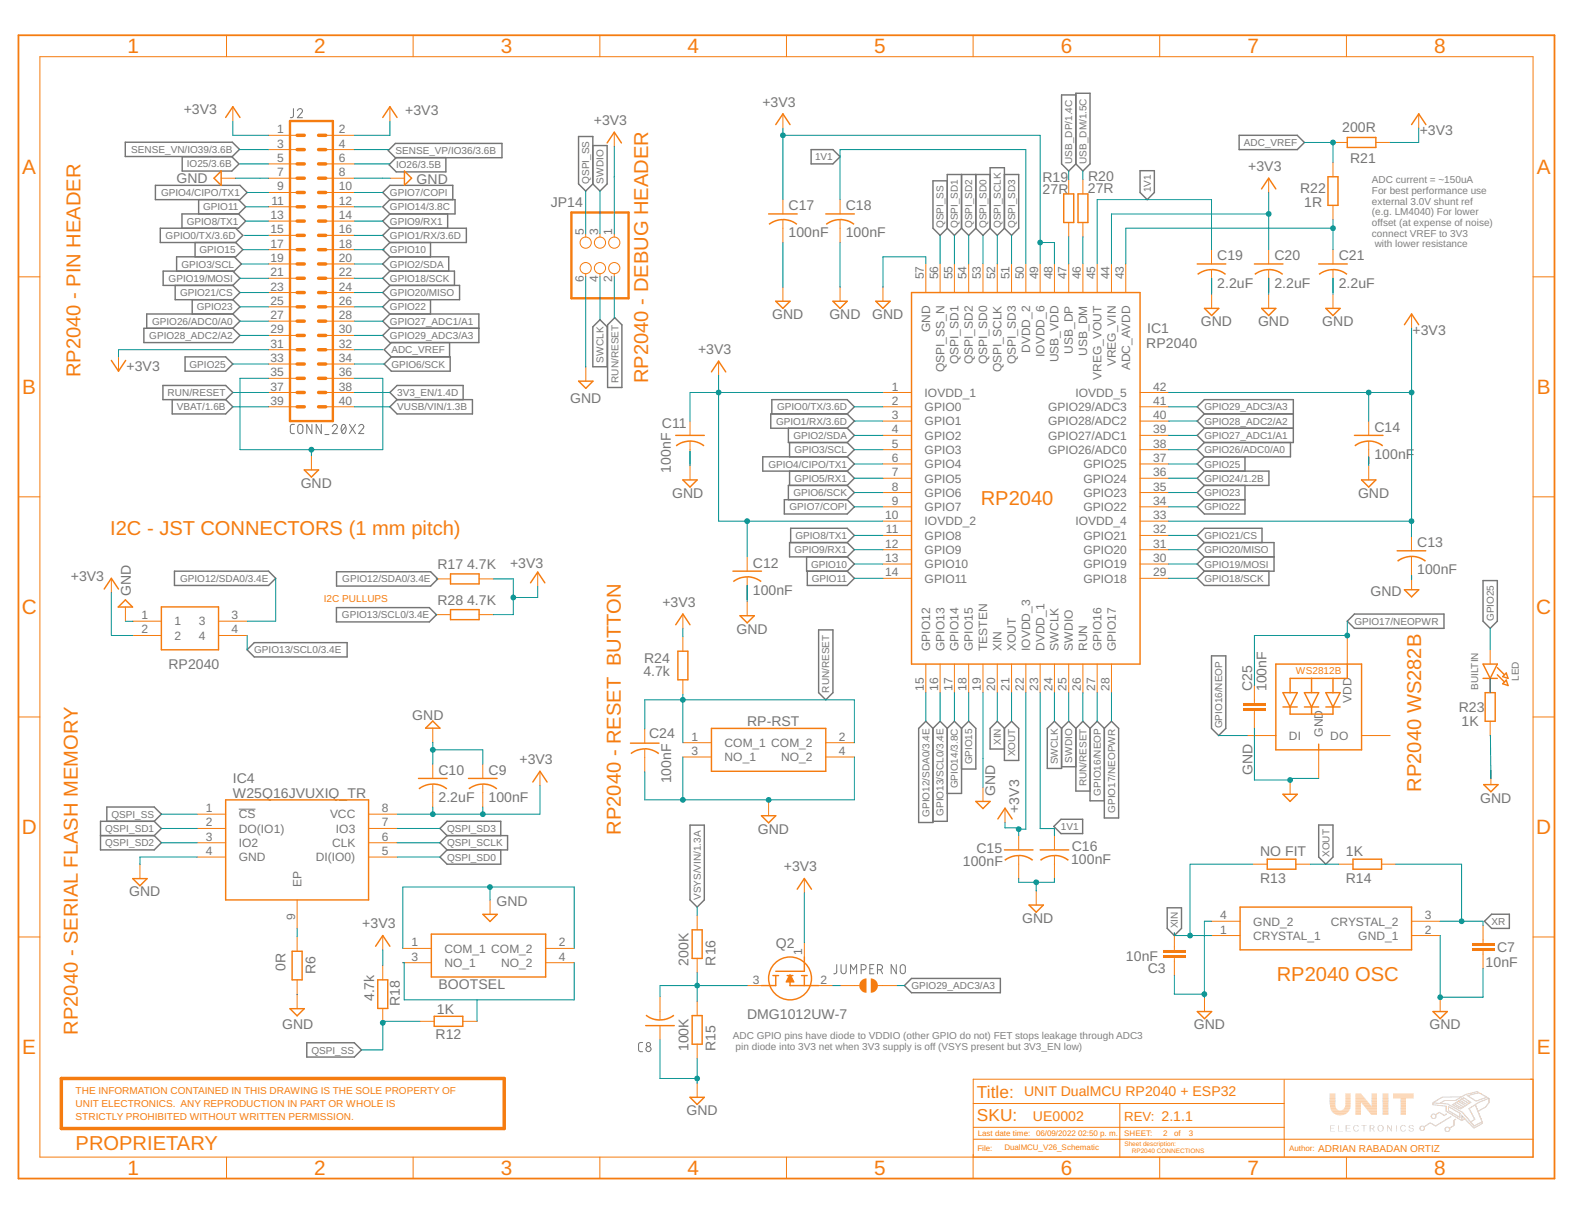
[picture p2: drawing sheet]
<svg xmlns="http://www.w3.org/2000/svg" width="279mm" height="216mm" viewBox="0 0 279 216" stroke-linecap="round" stroke-linejoin="round" font-family="sans-serif">
<defs><g id="words">
<g font-size="3.7" fill="#f57c10">
<text x="22.7" y="9.5">1</text>
<text x="55.8" y="9.5">2</text>
<text x="89" y="9.5">3</text>
<text x="122.2" y="9.5">4</text>
<text x="155.4" y="9.5">5</text>
<text x="188.5" y="9.5">6</text>
<text x="221.7" y="9.5">7</text>
<text x="254.9" y="9.5">8</text>
<text x="4" y="30.9">A</text>
<text x="273.2" y="30.9">A</text>
<text x="4" y="70">B</text>
<text x="273.2" y="70">B</text>
<text x="3.9" y="109.1">C</text>
<text x="273" y="109.1">C</text>
<text x="3.9" y="148.2">D</text>
<text x="273" y="148.2">D</text>
<text x="4" y="187.4">E</text>
<text x="273.2" y="187.4">E</text>
<text x="22.7" y="208.8">1</text>
<text x="55.8" y="208.8">2</text>
<text x="89" y="208.8">3</text>
<text x="122.2" y="208.8">4</text>
<text x="155.4" y="208.8">5</text>
<text x="188.5" y="208.8">6</text>
<text x="221.7" y="208.8">7</text>
<text x="254.9" y="208.8">8</text>
</g>
<g font-size="3.6" fill="#f57c10">
<text x="14.3" y="67.1" transform="rotate(-90 14.3 67.1)">RP2040 - PIN HEADER</text>
<text x="115.2" y="68.1" transform="rotate(-90 115.2 68.1)">RP2040 - DEBUG HEADER</text>
<text x="174.3" y="89.7">RP2040</text>
<text x="19.6" y="95">I2C - JST CONNECTORS (1 mm pitch)</text>
<text x="252.6" y="140.7" transform="rotate(-90 252.6 140.7)">RP2040 WS282B</text>
<text x="110.3" y="148.3" transform="rotate(-90 110.3 148.3)">RP2040 - RESET BUTTON</text>
<text x="226.9" y="174.3">RP2040 OSC</text>
<text x="13.8" y="183.9" transform="rotate(-90 13.8 183.9)">RP2040 - SERIAL FLASH MEMORY</text>
<text x="13.4" y="204.3">PROPRIETARY</text>
</g>
<g font-size="3.1" fill="#f57c10">
<text x="173.6" y="195">Title:</text>
<text x="173.6" y="199.3">SKU:</text>
</g>
<g font-size="2.5" fill="#757575">
<text x="32.7" y="20.2">+3V3</text>
<text x="72" y="20.5">+3V3</text>
<text x="105.5" y="22.2">+3V3</text>
<text x="135.5" y="19">+3V3</text>
<text x="238.6" y="23.5">200R</text>
<text x="239.9" y="28.9">R21</text>
<text x="252.3" y="24">+3V3</text>
<text x="31.3" y="32.6">GND</text>
<text x="74" y="32.8">GND</text>
<text x="185.3" y="32.4">R19</text>
<text x="185.3" y="34.4">27R</text>
<text x="193.3" y="34.3">27R</text>
<text x="193.4" y="32.2">R20</text>
<text x="221.9" y="30.4">+3V3</text>
<text x="231.1" y="34.3">R22</text>
<text x="97.9" y="36.7">JP14</text>
<text x="140.2" y="37.4">C17</text>
<text x="150.3" y="37.4">C18</text>
<text x="231.8" y="36.7">1R</text>
<text x="140.2" y="42.2">100nF</text>
<text x="150.3" y="42.2">100nF</text>
<text x="216.4" y="46.3">C19</text>
<text x="226.5" y="46.3">C20</text>
<text x="237.9" y="46.3">C21</text>
<text x="216.4" y="51.1">2.2uF</text>
<text x="226.5" y="51.1">2.2uF</text>
<text x="237.9" y="51.1">2.2uF</text>
<text x="137.2" y="56.7">GND</text>
<text x="147.4" y="56.7">GND</text>
<text x="155" y="56.7">GND</text>
<text x="203.9" y="59.2">IC1</text>
<text x="213.4" y="58">GND</text>
<text x="223.6" y="58">GND</text>
<text x="235" y="58">GND</text>
<text x="251.1" y="59.6">+3V3</text>
<text x="22.5" y="65.9">+3V3</text>
<text x="124.1" y="62.9">+3V3</text>
<text x="203.7" y="61.8">RP2040</text>
<text x="101.3" y="71.7">GND</text>
<text x="117.6" y="76">C11</text>
<text x="244.3" y="76.7">C14</text>
<text x="119.2" y="84" transform="rotate(-90 119.2 84)">100nF</text>
<text x="244.3" y="81.6">100nF</text>
<text x="53.4" y="86.7">GND</text>
<text x="119.5" y="88.5">GND</text>
<text x="241.4" y="88.5">GND</text>
<text x="77.8" y="101.1">R17</text>
<text x="83" y="101.1">4.7K</text>
<text x="90.7" y="100.9">+3V3</text>
<text x="133.8" y="100.9">C12</text>
<text x="251.9" y="97.2">C13</text>
<text x="12.6" y="103.3">+3V3</text>
<text x="23.2" y="105.9" transform="rotate(-90 23.2 105.9)">GND</text>
<text x="77.8" y="107.5">R28</text>
<text x="83" y="107.4">4.7K</text>
<text x="117.7" y="107.8">+3V3</text>
<text x="133.8" y="105.7">100nF</text>
<text x="243.6" y="106">GND</text>
<text x="251.9" y="102.1">100nF</text>
<text x="130.9" y="112.6">GND</text>
<text x="29.9" y="118.9">RP2040</text>
<text x="114.5" y="117.8">R24</text>
<text x="114.3" y="120">4.7k</text>
<text x="222.6" y="122.8" transform="rotate(-90 222.6 122.8)">C25</text>
<text x="225.1" y="122.8" transform="rotate(-90 225.1 122.8)">100nF</text>
<text x="73.3" y="128">GND</text>
<text x="115.4" y="131.2">C24</text>
<text x="132.8" y="129.1">RP-RST</text>
<text x="259.3" y="126.5">R23</text>
<text x="259.8" y="129.1">1K</text>
<text x="77.9" y="137.7">C10</text>
<text x="86.8" y="137.7">C9</text>
<text x="92.3" y="135.8">+3V3</text>
<text x="222.6" y="137.7" transform="rotate(-90 222.6 137.7)">GND</text>
<text x="41.4" y="141.7">W25Q16JVUXIQ_TR</text>
<text x="41.4" y="139.2">IC4</text>
<text x="77.9" y="142.5">2.2uF</text>
<text x="86.8" y="142.5">100nF</text>
<text x="119.3" y="139.2" transform="rotate(-90 119.3 139.2)">100nF</text>
<text x="176.9" y="141.5" transform="rotate(-90 176.9 141.5)">GND</text>
<text x="263.1" y="142.6">GND</text>
<text x="134.7" y="148.1">GND</text>
<text x="181.1" y="144.5" transform="rotate(-90 181.1 144.5)">+3V3</text>
<text x="139.3" y="154.8">+3V3</text>
<text x="171.1" y="154">100nF</text>
<text x="173.5" y="151.5">C15</text>
<text x="190.4" y="153.6">100nF</text>
<text x="190.5" y="151.2">C16</text>
<text x="224" y="152">NO FIT</text>
<text x="239.2" y="152">1K</text>
<text x="23" y="159.3">GND</text>
<text x="88.2" y="161.1">GND</text>
<text x="224" y="156.8">R13</text>
<text x="239.2" y="156.8">R14</text>
<text x="64.4" y="165">+3V3</text>
<text x="181.7" y="164.1">GND</text>
<text x="50.8" y="172.6" transform="rotate(-90 50.8 172.6)">0R</text>
<text x="56.1" y="173.1" transform="rotate(-90 56.1 173.1)">R6</text>
<text x="122.4" y="171.6" transform="rotate(-90 122.4 171.6)">200K</text>
<text x="127.2" y="171.6" transform="rotate(-90 127.2 171.6)">R16</text>
<text x="137.9" y="168.4">Q2</text>
<text x="200.1" y="170.7">10nF</text>
<text x="204" y="173">C3</text>
<text x="264" y="171.9">10nF</text>
<text x="266.1" y="169.1">C7</text>
<text x="66.5" y="177.9" transform="rotate(-90 66.5 177.9)">4.7k</text>
<text x="71.1" y="178.7" transform="rotate(-90 71.1 178.7)">R18</text>
<text x="77.9" y="175.8">BOOTSEL</text>
<text x="50.1" y="182.9">GND</text>
<text x="77.4" y="184.6">R12</text>
<text x="77.7" y="180.2">1K</text>
<text x="132.8" y="181.1">DMG1012UW-7</text>
<text x="212.2" y="182.9">GND</text>
<text x="254.1" y="182.9">GND</text>
<text x="122.4" y="186.8" transform="rotate(-90 122.4 186.8)">100K</text>
<text x="127.2" y="186.8" transform="rotate(-90 127.2 186.8)">R15</text>
<text x="122" y="198.2">GND</text>
</g>
<g font-size="2.5" fill="#f57c10">
<text x="182" y="194.8">UNIT DualMCU RP2040 + ESP32</text>
<text x="183.6" y="199.3">UE0002</text>
</g>
<text font-size="2.3" fill="#f57c10" x="199.8" y="199.2">REV: 2.1.1</text>
<g font-size="2.1" fill="#757575">
<text x="49.3" y="23.7">1</text>
<text x="60.2" y="23.7">2</text>
<text x="49.3" y="26.2">3</text>
<text x="49.3" y="28.8">5</text>
<text x="60.2" y="28.8">6</text>
<text x="60.2" y="26.2">4</text>
<text x="49.3" y="31.3">7</text>
<text x="49.3" y="33.8">9</text>
<text x="60.2" y="33.8">10</text>
<text x="60.2" y="31.3">8</text>
<text x="48.1" y="38.9">13</text>
<text x="48.1" y="41.5">15</text>
<text x="48.2" y="36.4">11</text>
<text x="60.2" y="41.5">16</text>
<text x="60.2" y="38.9">14</text>
<text x="60.2" y="36.4">12</text>
<text x="103.7" y="41.8" transform="rotate(-90 103.7 41.8)">5</text>
<text x="106.3" y="41.8" transform="rotate(-90 106.3 41.8)">3</text>
<text x="108.8" y="41.8" transform="rotate(-90 108.8 41.8)">1</text>
<text x="48.1" y="44">17</text>
<text x="48.1" y="46.5">19</text>
<text x="60.2" y="46.5">20</text>
<text x="60.2" y="44">18</text>
<text x="48.1" y="49.1">21</text>
<text x="48.1" y="51.6">23</text>
<text x="60.2" y="51.6">24</text>
<text x="60.2" y="49.1">22</text>
<text x="103.7" y="50.2" transform="rotate(-90 103.7 50.2)">6</text>
<text x="106.3" y="50.2" transform="rotate(-90 106.3 50.2)">4</text>
<text x="108.8" y="50.2" transform="rotate(-90 108.8 50.2)">2</text>
<text x="164.2" y="49.6" transform="rotate(-90 164.2 49.6)">57</text>
<text x="166.7" y="49.6" transform="rotate(-90 166.7 49.6)">56</text>
<text x="169.3" y="49.6" transform="rotate(-90 169.3 49.6)">55</text>
<text x="171.8" y="49.6" transform="rotate(-90 171.8 49.6)">54</text>
<text x="174.3" y="49.6" transform="rotate(-90 174.3 49.6)">53</text>
<text x="176.9" y="49.6" transform="rotate(-90 176.9 49.6)">52</text>
<text x="179.4" y="49.6" transform="rotate(-90 179.4 49.6)">51</text>
<text x="182" y="49.6" transform="rotate(-90 182 49.6)">50</text>
<text x="184.5" y="49.6" transform="rotate(-90 184.5 49.6)">49</text>
<text x="187" y="49.6" transform="rotate(-90 187 49.6)">48</text>
<text x="189.6" y="49.6" transform="rotate(-90 189.6 49.6)">47</text>
<text x="192.1" y="49.6" transform="rotate(-90 192.1 49.6)">46</text>
<text x="194.7" y="49.6" transform="rotate(-90 194.7 49.6)">45</text>
<text x="197.2" y="49.6" transform="rotate(-90 197.2 49.6)">44</text>
<text x="199.7" y="49.6" transform="rotate(-90 199.7 49.6)">43</text>
<text x="48.1" y="54.2">25</text>
<text x="48.1" y="56.7">27</text>
<text x="48.1" y="59.2">29</text>
<text x="60.2" y="54.2">26</text>
<text x="60.2" y="56.7">28</text>
<text x="60.2" y="59.2">30</text>
<text x="165.3" y="59.1" transform="rotate(-90 165.3 59.1)">GND</text>
<text x="48.1" y="61.8">31</text>
<text x="48.1" y="64.3">33</text>
<text x="60.2" y="61.8">32</text>
<text x="60.2" y="64.3">34</text>
<text x="170.4" y="64.7" transform="rotate(-90 170.4 64.7)">QSPI_SD1</text>
<text x="172.9" y="64.7" transform="rotate(-90 172.9 64.7)">QSPI_SD2</text>
<text x="175.5" y="64.7" transform="rotate(-90 175.5 64.7)">QSPI_SD0</text>
<text x="180.5" y="64.7" transform="rotate(-90 180.5 64.7)">QSPI_SD3</text>
<text x="183.1" y="62.7" transform="rotate(-90 183.1 62.7)">DVDD_2</text>
<text x="185.6" y="63.5" transform="rotate(-90 185.6 63.5)">IOVDD_6</text>
<text x="188.2" y="64.4" transform="rotate(-90 188.2 64.4)">USB_VDD</text>
<text x="190.7" y="62.8" transform="rotate(-90 190.7 62.8)">USB_DP</text>
<text x="193.2" y="63.2" transform="rotate(-90 193.2 63.2)">USB_DM</text>
<text x="198.3" y="65.1" transform="rotate(-90 198.3 65.1)">VREG_VIN</text>
<text x="200.9" y="65.8" transform="rotate(-90 200.9 65.8)">ADC_AVDD</text>
<text x="48.1" y="66.9">35</text>
<text x="48.1" y="69.4">37</text>
<text x="48.1" y="71.9">39</text>
<text x="60.2" y="66.9">36</text>
<text x="60.2" y="69.4">38</text>
<text x="60.2" y="71.9">40</text>
<text x="158.5" y="69.4">1</text>
<text x="158.5" y="71.9">2</text>
<text x="164.3" y="70.5">IOVDD_1</text>
<text x="167.8" y="66.2" transform="rotate(-90 167.8 66.2)">QSPI_SS_N</text>
<text x="178" y="66.2" transform="rotate(-90 178 66.2)">QSPI_SCLK</text>
<text x="191.2" y="70.5">IOVDD_5</text>
<text x="195.8" y="67.5" transform="rotate(-90 195.8 67.5)">VREG_VOUT</text>
<text x="205" y="69.4">42</text>
<text x="205" y="71.9">41</text>
<text x="158.5" y="74.5">3</text>
<text x="158.5" y="77">4</text>
<text x="164.3" y="73.1">GPIO0</text>
<text x="164.3" y="75.6">GPIO1</text>
<text x="186.3" y="73.1">GPIO29/ADC3</text>
<text x="186.3" y="75.6">GPIO28/ADC2</text>
<text x="205" y="74.5">40</text>
<text x="205" y="77">39</text>
<text x="158.5" y="79.6">5</text>
<text x="158.5" y="82.1">6</text>
<text x="164.3" y="78.1">GPIO2</text>
<text x="164.3" y="80.7">GPIO3</text>
<text x="164.3" y="83.2">GPIO4</text>
<text x="186.3" y="78.1">GPIO27/ADC1</text>
<text x="186.3" y="80.7">GPIO26/ADC0</text>
<text x="192.6" y="83.2">GPIO25</text>
<text x="205" y="79.6">38</text>
<text x="205" y="82.1">37</text>
<text x="158.5" y="84.6">7</text>
<text x="158.5" y="87.2">8</text>
<text x="158.5" y="89.7">9</text>
<text x="164.3" y="85.8">GPIO5</text>
<text x="164.3" y="88.3">GPIO6</text>
<text x="192.6" y="85.8">GPIO24</text>
<text x="192.6" y="88.3">GPIO23</text>
<text x="205" y="84.6">36</text>
<text x="205" y="87.2">35</text>
<text x="205" y="89.7">34</text>
<text x="157.3" y="92.3">10</text>
<text x="157.4" y="94.8">11</text>
<text x="164.3" y="90.8">GPIO7</text>
<text x="164.3" y="93.4">IOVDD_2</text>
<text x="164.3" y="95.9">GPIO8</text>
<text x="191.2" y="93.4">IOVDD_4</text>
<text x="192.6" y="90.8">GPIO22</text>
<text x="192.6" y="95.9">GPIO21</text>
<text x="205" y="92.3">33</text>
<text x="205" y="94.8">32</text>
<text x="157.3" y="97.3">12</text>
<text x="157.3" y="99.9">13</text>
<text x="164.3" y="98.5">GPIO9</text>
<text x="164.3" y="101">GPIO10</text>
<text x="192.6" y="98.5">GPIO20</text>
<text x="192.6" y="101">GPIO19</text>
<text x="205" y="97.3">31</text>
<text x="205" y="99.9">30</text>
<text x="157.3" y="102.4">14</text>
<text x="164.3" y="103.5">GPIO11</text>
<text x="192.6" y="103.5">GPIO18</text>
<text x="205" y="102.4">29</text>
<text x="25.2" y="110">1</text>
<text x="25.2" y="112.6">2</text>
<text x="31" y="111.1">1</text>
<text x="31" y="113.7">2</text>
<text x="35.3" y="111.1">3</text>
<text x="35.3" y="113.7">4</text>
<text x="41.2" y="110">3</text>
<text x="41.2" y="112.6">4</text>
<text x="165.3" y="115.7" transform="rotate(-90 165.3 115.7)">GPIO12</text>
<text x="167.8" y="115.7" transform="rotate(-90 167.8 115.7)">GPIO13</text>
<text x="170.4" y="115.7" transform="rotate(-90 170.4 115.7)">GPIO14</text>
<text x="172.9" y="115.7" transform="rotate(-90 172.9 115.7)">GPIO15</text>
<text x="175.5" y="115.7" transform="rotate(-90 175.5 115.7)">TESTEN</text>
<text x="178" y="115.7" transform="rotate(-90 178 115.7)">XIN</text>
<text x="180.5" y="115.7" transform="rotate(-90 180.5 115.7)">XOUT</text>
<text x="183.1" y="115.7" transform="rotate(-90 183.1 115.7)">IOVDD_3</text>
<text x="185.6" y="115.7" transform="rotate(-90 185.6 115.7)">DVDD_1</text>
<text x="188.2" y="115.7" transform="rotate(-90 188.2 115.7)">SWCLK</text>
<text x="190.7" y="115.7" transform="rotate(-90 190.7 115.7)">SWDIO</text>
<text x="193.2" y="115.7" transform="rotate(-90 193.2 115.7)">RUN</text>
<text x="195.8" y="115.7" transform="rotate(-90 195.8 115.7)">GPIO16</text>
<text x="198.3" y="115.7" transform="rotate(-90 198.3 115.7)">GPIO17</text>
<text x="164.2" y="122.7" transform="rotate(-90 164.2 122.7)">15</text>
<text x="166.7" y="122.7" transform="rotate(-90 166.7 122.7)">16</text>
<text x="169.3" y="122.7" transform="rotate(-90 169.3 122.7)">17</text>
<text x="171.8" y="122.7" transform="rotate(-90 171.8 122.7)">18</text>
<text x="174.3" y="122.7" transform="rotate(-90 174.3 122.7)">19</text>
<text x="176.9" y="122.7" transform="rotate(-90 176.9 122.7)">20</text>
<text x="179.4" y="122.7" transform="rotate(-90 179.4 122.7)">21</text>
<text x="182" y="122.7" transform="rotate(-90 182 122.7)">22</text>
<text x="184.5" y="122.7" transform="rotate(-90 184.5 122.7)">23</text>
<text x="187" y="122.7" transform="rotate(-90 187 122.7)">24</text>
<text x="189.6" y="122.7" transform="rotate(-90 189.6 122.7)">25</text>
<text x="192.1" y="122.7" transform="rotate(-90 192.1 122.7)">26</text>
<text x="194.7" y="122.7" transform="rotate(-90 194.7 122.7)">27</text>
<text x="197.2" y="122.7" transform="rotate(-90 197.2 122.7)">28</text>
<text x="240.2" y="124.8" transform="rotate(-90 240.2 124.8)">VDD</text>
<text x="122.9" y="131.6">1</text>
<text x="149.1" y="131.6">2</text>
<text x="229.1" y="131.5">DI</text>
<text x="235.1" y="130.9" transform="rotate(-90 235.1 130.9)">GND</text>
<text x="236.4" y="131.5">DO</text>
<text x="122.9" y="134.2">3</text>
<text x="128.8" y="132.7">COM_1 COM_2</text>
<text x="128.8" y="135.3">NO_1</text>
<text x="138.8" y="135.3">NO_2</text>
<text x="149.1" y="134.2">4</text>
<text x="36.6" y="144.3">1</text>
<text x="36.6" y="146.9">2</text>
<text x="36.6" y="149.4">3</text>
<text x="42.4" y="145.4">CS</text>
<text x="42.4" y="148">DO(IO1)</text>
<text x="58.7" y="145.4">VCC</text>
<text x="59.7" y="148">IO3</text>
<text x="67.8" y="144.3">8</text>
<text x="67.8" y="146.9">7</text>
<text x="67.8" y="149.4">6</text>
<text x="36.6" y="151.9">4</text>
<text x="42.4" y="150.5">IO2</text>
<text x="42.4" y="153">GND</text>
<text x="56.1" y="153">DI(IO0)</text>
<text x="59" y="150.5">CLK</text>
<text x="67.8" y="151.9">5</text>
<text x="53.6" y="157.6" transform="rotate(-90 53.6 157.6)">EP</text>
<text x="52.4" y="163.4" transform="rotate(-90 52.4 163.4)">9</text>
<text x="216.9" y="165.9">1</text>
<text x="216.9" y="163.4">4</text>
<text x="222.8" y="167">CRYSTAL_1</text>
<text x="222.8" y="164.5">GND_2</text>
<text x="236.6" y="164.5">CRYSTAL_2</text>
<text x="241.4" y="167">GND_1</text>
<text x="253.2" y="165.9">2</text>
<text x="253.2" y="163.4">3</text>
<text x="73.2" y="168.2">1</text>
<text x="73.2" y="170.7">3</text>
<text x="79" y="169.3">COM_1 COM_2</text>
<text x="79" y="171.8">NO_1</text>
<text x="89.1" y="171.8">NO_2</text>
<text x="99.3" y="168.2">2</text>
<text x="99.3" y="170.7">4</text>
<text x="142.6" y="169.7" transform="rotate(-90 142.6 169.7)">1</text>
<text x="133.8" y="174.8">3</text>
<text x="145.9" y="174.8">2</text>
</g>
<g font-size="1.8" fill="#757575">
<text x="23.3" y="27.2">SENSE_VN/IO39/3.6B</text>
<text x="33.2" y="29.8">IO25/3.6B</text>
<text x="70.3" y="27.4">SENSE_VP/IO36/3.6B</text>
<text x="70.4" y="29.9">IO26/3.5B</text>
<text x="144.9" y="28.5">1V1</text>
<text x="190.6" y="29.1" transform="rotate(-90 190.6 29.1)">USB_DP/1.4C</text>
<text x="193.1" y="29.1" transform="rotate(-90 193.1 29.1)">USB_DM/1.5C</text>
<text x="221.1" y="25.9">ADC_VREF</text>
<text x="28.6" y="34.8">GPIO4/CIPO/TX1</text>
<text x="69.3" y="34.8">GPIO7/COPI</text>
<text x="104.7" y="32.7" transform="rotate(-90 104.7 32.7)">QSPI_SS</text>
<text x="107.3" y="32.7" transform="rotate(-90 107.3 32.7)">SWDIO</text>
<text x="204.5" y="34.2" transform="rotate(-90 204.5 34.2)">1V1</text>
<text x="33.2" y="39.9">GPIO8/TX1</text>
<text x="36.1" y="37.4">GPIO11</text>
<text x="69.3" y="37.4">GPIO14/3.8C</text>
<text x="69.3" y="39.9">GPIO9/RX1</text>
<text x="167.7" y="40.6" transform="rotate(-90 167.7 40.6)">QSPI_SS</text>
<text x="170.3" y="40.6" transform="rotate(-90 170.3 40.6)">QSPI_SD1</text>
<text x="172.8" y="40.6" transform="rotate(-90 172.8 40.6)">QSPI_SD2</text>
<text x="175.3" y="40.6" transform="rotate(-90 175.3 40.6)">QSPI_SD0</text>
<text x="177.9" y="40.6" transform="rotate(-90 177.9 40.6)">QSPI_SCLK</text>
<text x="180.4" y="40.6" transform="rotate(-90 180.4 40.6)">QSPI_SD3</text>
<text x="29.4" y="42.5">GPIO0/TX/3.6D</text>
<text x="32.3" y="47.5">GPIO3/SCL</text>
<text x="35.5" y="45">GPIO15</text>
<text x="69.3" y="45">GPIO10</text>
<text x="69.3" y="42.5">GPIO1/RX/3.6D</text>
<text x="69.3" y="47.5">GPIO2/SDA</text>
<text x="30" y="50.1">GPIO19/MOSI</text>
<text x="32" y="52.6">GPIO21/CS</text>
<text x="69.3" y="50.1">GPIO18/SCK</text>
<text x="69.3" y="52.6">GPIO20/MISO</text>
<text x="27" y="57.7">GPIO26/ADC0/A0</text>
<text x="35" y="55.2">GPIO23</text>
<text x="69.3" y="55.2">GPIO22</text>
<text x="69.3" y="57.7">GPIO27_ADC1/A1</text>
<text x="26.5" y="60.2">GPIO28_ADC2/A2</text>
<text x="33.7" y="65.3">GPIO25</text>
<text x="69.3" y="60.2">GPIO29_ADC3/A3</text>
<text x="69.6" y="62.8">ADC_VREF</text>
<text x="69.6" y="65.3">GPIO6/SCK</text>
<text x="107.3" y="64.5" transform="rotate(-90 107.3 64.5)">SWCLK</text>
<text x="29.8" y="70.4">RUN/RESET</text>
<text x="70.6" y="70.4">3V3_EN/1.4D</text>
<text x="109.9" y="68" transform="rotate(-90 109.9 68)">RUN/RESET</text>
<text x="31.4" y="72.9">VBAT/1.6B</text>
<text x="70.6" y="72.9">VUSB/VIN/1.3B</text>
<text x="137.9" y="75.5">GPIO1/RX/3.6D</text>
<text x="138.1" y="72.9">GPIO0/TX/3.6D</text>
<text x="214.1" y="75.5">GPIO28_ADC2/A2</text>
<text x="214.1" y="72.9">GPIO29_ADC3/A3</text>
<text x="136.6" y="83.1">GPIO4/CIPO/TX1</text>
<text x="141" y="78">GPIO2/SDA</text>
<text x="141.2" y="80.5">GPIO3/SCL</text>
<text x="214.1" y="83.1">GPIO25</text>
<text x="214.1" y="78">GPIO27_ADC1/A1</text>
<text x="214.1" y="80.5">GPIO26/ADC0/A0</text>
<text x="141" y="88.2">GPIO6/SCK</text>
<text x="141.2" y="85.6">GPIO5/RX1</text>
<text x="214.1" y="85.6">GPIO24/1.2B</text>
<text x="214.1" y="88.2">GPIO23</text>
<text x="140.3" y="90.7">GPIO7/COPI</text>
<text x="141.4" y="95.8">GPIO8/TX1</text>
<text x="214.1" y="90.7">GPIO22</text>
<text x="214.1" y="95.8">GPIO21/CS</text>
<text x="141.2" y="98.3">GPIO9/RX1</text>
<text x="144.2" y="100.9">GPIO10</text>
<text x="214.1" y="100.9">GPIO19/MOSI</text>
<text x="214.1" y="98.3">GPIO20/MISO</text>
<text x="32" y="103.4">GPIO12/SDA0/3.4E</text>
<text x="60.8" y="103.5">GPIO12/SDA0/3.4E</text>
<text x="144.3" y="103.4">GPIO11</text>
<text x="214.1" y="103.4">GPIO18/SCK</text>
<text x="60.8" y="109.9">GPIO13/SCL0/3.4E</text>
<text x="240.7" y="111">GPIO17/NEOPWR</text>
<text x="265.5" y="110.4" transform="rotate(-90 265.5 110.4)">GPIO25</text>
<text x="45.2" y="116.1">GPIO13/SCL0/3.4E</text>
<text x="147.4" y="123.1" transform="rotate(-90 147.4 123.1)">RUN/RESET</text>
<text x="262.7" y="122.6" transform="rotate(-90 262.7 122.6)">BUILTIN</text>
<text x="269.9" y="121" transform="rotate(-90 269.9 121)">LED</text>
<text x="217.2" y="129.4" transform="rotate(-90 217.2 129.4)">GPIO16/NEOP</text>
<text x="172.8" y="135.8" transform="rotate(-90 172.8 135.8)">GPIO15</text>
<text x="177.9" y="132.4" transform="rotate(-90 177.9 132.4)">XIN</text>
<text x="180.4" y="134.4" transform="rotate(-90 180.4 134.4)">XOUT</text>
<text x="188" y="135.8" transform="rotate(-90 188 135.8)">SWCLK</text>
<text x="190.6" y="135.5" transform="rotate(-90 190.6 135.5)">SWDIO</text>
<text x="170.3" y="140.1" transform="rotate(-90 170.3 140.1)">GPIO14/3.8C</text>
<text x="193.1" y="139.7" transform="rotate(-90 193.1 139.7)">RUN/RESET</text>
<text x="195.7" y="141.4" transform="rotate(-90 195.7 141.4)">GPIO16/NEOP</text>
<text x="18.7" y="147.8">QSPI_SD1</text>
<text x="19.8" y="145.3">QSPI_SS</text>
<text x="79.5" y="147.8">QSPI_SD3</text>
<text x="165.2" y="145.1" transform="rotate(-90 165.2 145.1)">GPIO12/SDA0/3.4E</text>
<text x="167.7" y="144.9" transform="rotate(-90 167.7 144.9)">GPIO13/SCL0/3.4E</text>
<text x="188.6" y="147.5">1V1</text>
<text x="198.2" y="144.4" transform="rotate(-90 198.2 144.4)">GPIO17/NEOPWR</text>
<text x="18.7" y="150.4">QSPI_SD2</text>
<text x="79.5" y="150.4">QSPI_SCLK</text>
<text x="79.5" y="152.9">QSPI_SD0</text>
<text x="236.3" y="152.3" transform="rotate(-90 236.3 152.3)">XOUT</text>
<text x="124.5" y="159.9" transform="rotate(-90 124.5 159.9)">VSYS/VIN/1.3A</text>
<text x="209.4" y="165" transform="rotate(-90 209.4 165)">XIN</text>
<text x="265.1" y="164.3">XR</text>
<text x="162" y="175.8">GPIO29_ADC3/A3</text>
<text x="55.4" y="187.2">QSPI_SS</text>
</g>
<g font-size="1.8" fill="#808080">
<text x="243.8" y="32.5">ADC current = ~150uA</text>
<text x="243.8" y="34.4">For best performance use</text>
<text x="243.8" y="36.3">external 3.0V shunt ref</text>
<text x="243.8" y="38.2">(e.g. LM4040) For lower</text>
<text x="243.8" y="40.2">offset (at expense of noise)</text>
<text x="243.8" y="42.1">connect VREF to 3V3</text>
<text x="244.3" y="44">with lower resistance</text>
<text x="130.3" y="184.7">ADC GPIO pins have diode to VDDIO (other GPIO do not) FET stops leakage through ADC3</text>
<text x="130.7" y="186.6">pin diode into 3V3 net when 3V3 supply is off (VSYS present but 3V3_EN low)</text>
</g>
<g font-size="1.8" fill="#f57c10">
<text x="57.6" y="106.9">I2C PULLUPS</text>
<text x="230.3" y="119.8">WS2812B</text>
<text x="13.4" y="194.4">THE INFORMATION CONTAINED IN THIS DRAWING IS THE SOLE PROPERTY OF</text>
<text x="13.4" y="196.7">UNIT ELECTRONICS. ANY REPRODUCTION IN PART OR WHOLE IS</text>
<text x="13.4" y="199">STRICTLY PROHIBITED WITHOUT WRITTEN PERMISSION.</text>
<text x="234.3" y="204.6">ADRIAN RABADAN ORTIZ</text>
</g>
<g font-size="1.4" fill="#f57c10">
<text x="173.8" y="201.9">Last date time:</text>
<text x="184.1" y="201.9">06/09/2022</text>
<text x="191.6" y="201.9">02:50 p. m.</text>
<text x="199.8" y="201.9">SHEET:</text>
<text x="206.7" y="201.9">2</text>
<text x="208.7" y="201.9">of</text>
<text x="211.3" y="201.9">3</text>
<text x="173.7" y="204.6">File:</text>
<text x="178.5" y="204.3">DualMCU_V26_Schematic</text>
<text x="229.1" y="204.6">Author:</text>
</g>
<g font-size="1.1" fill="#f57c10">
<text x="199.9" y="203.7">Sheet description:</text>
<text x="201.2" y="205">RP2040 CONNECTIONS</text>
</g>
</g></defs>
<g fill="#757575">
<path d="M245.3 201.1h.1z"/>
<path d="M240.9 201h.3z"/>
<path d="M245.3 201h.2z"/>
<path d="M249.3 201h.2z"/>
<path d="M250.7 201h.3z"/>
<path d="M236.5 201h.8z"/>
<path d="M237.9 201h.7z"/>
<path d="M239.2 201h.8z"/>
<path d="M244.2 201h.1z"/>
<path d="M245.2 201h.4z"/>
<path d="M247.3 201h.1z"/>
<path d="M249.2 201h.4z"/>
<path d="M240.9 201h.4z"/>
<path d="M250.6 201h.5z"/>
<path d="M240.8 201h.5z"/>
<path d="M245.1 201h.5z"/>
<path d="M245.1 201h.6z"/>
<path d="M249.1 201h.6z"/>
<path d="M250.5 201h.6z"/>
<path d="M240.7 201h.3z"/>
<path d="M241.1 201h.2z"/>
<path d="M245.1 201h.2z"/>
<path d="M245.4 201h.3z"/>
<path d="M247.2 201h.2z"/>
<path d="M249.1 201h.2z"/>
<path d="M249.4 201h.3z"/>
<path d="M250.5 201h.3z"/>
<path d="M250.9 201h.2z"/>
<path d="M236.5 201h.1z"/>
<path d="M237.9 201h.1z"/>
<path d="M239.2 201h.1z"/>
<path d="M240.7 201h.2z"/>
<path d="M241.2 201h.2z"/>
<path d="M245 201h.3z"/>
<path d="M245.5 201h.2z"/>
<path d="M249.5 201h.2z"/>
<path d="M250.5 201h.2z"/>
<path d="M251 201h.1z"/>
<path d="M236.5 200.9h.1z"/>
<path d="M237.9 200.9h.1z"/>
<path d="M239.2 200.9h.1z"/>
<path d="M240.7 200.9h.2z"/>
<path d="M241.2 200.9h.2z"/>
<path d="M244.1 200.9h.1z"/>
<path d="M245 200.9h.2z"/>
<path d="M245.6 200.9h.1z"/>
<path d="M247.2 200.9h.2z"/>
<path d="M249.1 200.9h.1z"/>
<path d="M249.6 200.9h.1z"/>
<path d="M250.5 200.9h.2z"/>
<path d="M251 200.9h.2z"/>
<path d="M241.3 200.9h.1z"/>
<path d="M249 200.9h.2z"/>
<path d="M250.5 200.9h.1z"/>
<path d="M240.7 200.9h.1z"/>
<path d="M250.4 200.9h.2z"/>
<path d="M251.1 200.9h.1z"/>
<path d="M245 200.9h.1z"/>
<path d="M245.6 200.9h.2z"/>
<path d="M247.2 200.9h.1z"/>
<path d="M249.6 200.9h.2z"/>
<path d="M249 200.9h.1z"/>
<path d="M249.7 200.9h.1z"/>
<path d="M240.6 200.9h.2z"/>
<path d="M245.7 200.9h.1z"/>
<path d="M236.5 200.8l.1 .1z"/>
<path d="M237.9 200.8l.1 .1z"/>
<path d="M239.2 200.8l.1 .1z"/>
<path d="M240.6 200.8l.2 .1z"/>
<path d="M241.3 200.8l.2 .1z"/>
<path d="M244.1 200.8l.1 .1z"/>
<path d="M245 200.8l.1 .1z"/>
<path d="M245.7 200.8l.1 .1z"/>
<path d="M247.2 200.8l.1 .1z"/>
<path d="M249 200.8l.1 .1z"/>
<path d="M249.7 200.8l.1 .1z"/>
<path d="M250.4 200.8l.1 .1z"/>
<path d="M236.5 200.8h.1z"/>
<path d="M237.9 200.8h.1z"/>
<path d="M239.2 200.8h.1z"/>
<path d="M240.6 200.8h.2z"/>
<path d="M241.4 200.8h.1z"/>
<path d="M244.1 200.8h.1z"/>
<path d="M244.9 200.8h.2z"/>
<path d="M245.7 200.8h.1z"/>
<path d="M247.2 200.8h.1z"/>
<path d="M249 200.8h.1z"/>
<path d="M249.7 200.8h.1z"/>
<path d="M250.4 200.8h.1z"/>
<path d="M251.1 200.8h.1z"/>
<path d="M244.9 200.8h.1z"/>
<path d="M247.1 200.8h.2z"/>
<path d="M240.6 200.8h.1z"/>
<path d="M247.1 200.8h.1z"/>
<path d="M244 200.8h.1z"/>
<path d="M248.9 200.8h.1z"/>
<path d="M249.7 200.8h.2z"/>
<path d="M236.5 200.7h.1z"/>
<path d="M237.9 200.7h.1z"/>
<path d="M239.2 200.7h.1z"/>
<path d="M240.6 200.7h.1z"/>
<path d="M244 200.7h.1z"/>
<path d="M244.9 200.7h.1z"/>
<path d="M245.7 200.7h.2z"/>
<path d="M247.1 200.7h.1z"/>
<path d="M248.9 200.7h.1z"/>
<path d="M251.1 200.7h.1z"/>
<path d="M245.8 200.7h.1z"/>
<path d="M247 200.7h.2z"/>
<path d="M243.9 200.7h.2z"/>
<path d="M236.5 200.6h.1z"/>
<path d="M237.9 200.6h.1z"/>
<path d="M239.2 200.6h.1z"/>
<path d="M243.9 200.6h.2z"/>
<path d="M244.9 200.6h.1z"/>
<path d="M245.8 200.6h.1z"/>
<path d="M247 200.6h.1z"/>
<path d="M248.9 200.6h.1z"/>
<path d="M251.1 200.6h.1z"/>
<path d="M243.9 200.6h.1z"/>
<path d="M251 200.6h.2z"/>
<path d="M240.5 200.6h.1z"/>
<path d="M243.5 200.6h.5z"/>
<path d="M250.9 200.6h.3z"/>
<path d="M250.9 200.6h.2z"/>
<path d="M236.5 200.5h.1z"/>
<path d="M237.9 200.5h.1z"/>
<path d="M239.2 200.5h.1z"/>
<path d="M240.5 200.5h.1z"/>
<path d="M243.5 200.5h.6z"/>
<path d="M244.9 200.5h.1z"/>
<path d="M245.8 200.5h.1z"/>
<path d="M247 200.5h.1z"/>
<path d="M250.8 200.5h.3z"/>
<path d="M236.5 200.5h.6z"/>
<path d="M239.2 200.5h.7z"/>
<path d="M250.7 200.5h.4z"/>
<path d="M246.9 200.5h.2z"/>
<path d="M246.9 200.5h.1z"/>
<path d="M250.6 200.5h.4z"/>
<path d="M243.5 200.5h.1z"/>
<path d="M244 200.5h.2z"/>
<path d="M236.5 200.4h.6z"/>
<path d="M237.9 200.4h.1z"/>
<path d="M239.2 200.4h.7z"/>
<path d="M240.5 200.4h.1z"/>
<path d="M244 200.4h.2z"/>
<path d="M244.9 200.4h.1z"/>
<path d="M245.8 200.4h.1z"/>
<path d="M246.9 200.4h.1z"/>
<path d="M250.5 200.4h.4z"/>
<path d="M244.1 200.4h.1z"/>
<path d="M250.5 200.4h.3z"/>
<path d="M236.5 200.4h.1z"/>
<path d="M239.2 200.4h.1z"/>
<path d="M250.5 200.4h.2z"/>
<path d="M246.8 200.4h.2z"/>
<path d="M250.5 200.4h.1z"/>
<path d="M250.4 200.4h.2z"/>
<path d="M248.9 200.4h.1z"/>
<path d="M236.5 200.3h.1z"/>
<path d="M237.9 200.3h.1z"/>
<path d="M239.2 200.3h.1z"/>
<path d="M244.1 200.3h.1z"/>
<path d="M244.9 200.3h.1z"/>
<path d="M245.8 200.3h.1z"/>
<path d="M246.8 200.3h.2z"/>
<path d="M248.9 200.3h.1z"/>
<path d="M250.4 200.3h.2z"/>
<path d="M246.8 200.3h.1z"/>
<path d="M240.6 200.3h.1z"/>
<path d="M250.4 200.3h.1z"/>
<path d="M236.5 200.2h.1z"/>
<path d="M237.9 200.2h.1z"/>
<path d="M239.2 200.2h.1z"/>
<path d="M240.6 200.2h.1z"/>
<path d="M244.9 200.2h.1z"/>
<path d="M245.7 200.2h.2z"/>
<path d="M246.8 200.2h.1z"/>
<path d="M248.9 200.2h.1z"/>
<path d="M246.7 200.2h.2z"/>
<path d="M246.7 200.2h.1z"/>
<path d="M245.7 200.2h.1z"/>
<path d="M249.7 200.2h.1z"/>
<path d="M241.4 200.2h.1z"/>
<path d="M249 200.2h.1z"/>
<path d="M244.1 200.2h.1z"/>
<path d="M240.6 200.2h.2z"/>
<path d="M250.4 200.2h.1z"/>
<path d="M251.1 200.2h.1z"/>
<path d="M236.5 200.1h.1z"/>
<path d="M237.9 200.1h.1z"/>
<path d="M239.2 200.1h.1z"/>
<path d="M240.6 200.1h.2z"/>
<path d="M241.3 200.1h.2z"/>
<path d="M244.1 200.1h.1z"/>
<path d="M244.9 200.1h.2z"/>
<path d="M245.7 200.1h.1z"/>
<path d="M246.7 200.1h.1z"/>
<path d="M249 200.1h.1z"/>
<path d="M249.7 200.1h.1z"/>
<path d="M250.4 200.1h.1z"/>
<path d="M251.1 200.1h.1z"/>
<path d="M245 200.1h.1z"/>
<path d="M250.4 200.1h.2z"/>
<path d="M241.3 200.1h.1z"/>
<path d="M240.7 200.1h.1z"/>
<path d="M245.6 200.1h.2z"/>
<path d="M249.6 200.1h.2z"/>
<path d="M249 200.1h.2z"/>
<path d="M250.5 200.1h.1z"/>
<path d="M245 200.1h.2z"/>
<path d="M245.6 200.1h.1z"/>
<path d="M246.5 200.1h.2z"/>
<path d="M249.6 200.1h.1z"/>
<path d="M251 200.1h.2z"/>
<path d="M236.5 200h.1z"/>
<path d="M237.9 200h.1z"/>
<path d="M239.2 200h.1z"/>
<path d="M240.7 200h.2z"/>
<path d="M241.3 200h.1z"/>
<path d="M244 200h.2z"/>
<path d="M245 200h.2z"/>
<path d="M245.6 200h.1z"/>
<path d="M246.5 200h.2z"/>
<path d="M249 200h.2z"/>
<path d="M249.6 200h.1z"/>
<path d="M250.5 200h.1z"/>
<path d="M251 200h.2z"/>
<path d="M241.2 200h.2z"/>
<path d="M249.1 200h.1z"/>
<path d="M250.5 200h.2z"/>
<path d="M251 200h.1z"/>
<path d="M236.5 200h.7z"/>
<path d="M239.2 200h.8z"/>
<path d="M242 200h.9z"/>
<path d="M243.5 200h.7z"/>
<path d="M245 200h.3z"/>
<path d="M245.5 200h.2z"/>
<path d="M249.1 200h.2z"/>
<path d="M249.5 200h.2z"/>
<path d="M250.9 200h.2z"/>
<path d="M240.7 200h.7z"/>
<path d="M243.5 200h.6z"/>
<path d="M245.1 200h.6z"/>
<path d="M249.1 200h.6z"/>
<path d="M250.5 200h.6z"/>
<path d="M240.8 200h.5z"/>
<path d="M245.1 200h.5z"/>
<path d="M249.2 200h.4z"/>
<path d="M250.6 200h.5z"/>
<path d="M236.5 199.9h.7z"/>
<path d="M237.9 199.9h.1z"/>
<path d="M239.2 199.9h.8z"/>
<path d="M240.9 199.9h.4z"/>
<path d="M242 199.9h.9z"/>
<path d="M243.5 199.9h.6z"/>
<path d="M245.2 199.9h.4z"/>
<path d="M246.5 199.9h.2z"/>
<path d="M249.2 199.9h.4z"/>
<path d="M250.6 199.9h.4z"/>
<path d="M240.9 199.9h.3z"/>
<path d="M243.5 199.9h.5z"/>
<path d="M250.7 199.9h.3z"/>
<path d="M241 199.9h.1z"/>
<path d="M245.3 199.9h.2z"/>
<path d="M249.3 199.9h.2z"/>
<path d="M250.7 199.9h.2z"/>
<path d="M257.2 201.1h.1z"/>
<path d="M257.1 201.1h.3z"/>
<path d="M257 201.1h.5z"/>
<path d="M256.9 201h.7z"/>
<path d="M256.9 201h.3z"/>
<path d="M257.2 201h.4z"/>
<path d="M257.3 201h.3z"/>
<path d="M256.9 201h.2z"/>
<path d="M257.4 201h.2z"/>
<path d="M252.7 201h.1z"/>
<path d="M252.6 200.9h.3z"/>
<path d="M256.9 200.9h.1z"/>
<path d="M257.4 200.9h.2z"/>
<path d="M256.8 200.9h.2z"/>
<path d="M257.5 200.9h.2z"/>
<path d="M252.6 200.9h.4z"/>
<path d="M252.5 200.9h.5z"/>
<path d="M252.5 200.9h.6z"/>
<path d="M252.5 200.8l.6 .1z"/>
<path d="M256.8 200.8l.2 .1z"/>
<path d="M257.5 200.8l.2 .1z"/>
<path d="M252.5 200.8h.6z"/>
<path d="M256.8 200.8h.1z"/>
<path d="M257.6 200.8h.1z"/>
<path d="M252.4 200.8h.4z"/>
<path d="M252.8 200.8h.3z"/>
<path d="M252.4 200.8h.3z"/>
<path d="M252.9 200.8h.2z"/>
<path d="M252.4 200.8h.2z"/>
<path d="M252.9 200.8h.3z"/>
<path d="M253 200.8h.2z"/>
<path d="M252.4 200.7h.2z"/>
<path d="M253 200.7h.2z"/>
<path d="M256.8 200.7h.1z"/>
<path d="M257.6 200.7h.1z"/>
<path d="M252.4 200.7h.1z"/>
<path d="M252.3 200.7h.2z"/>
<path d="M253.1 200.7h.1z"/>
<path d="M252.3 200.6h.2z"/>
<path d="M253.1 200.6h.1z"/>
<path d="M256.8 200.6h.1z"/>
<path d="M257.6 200.6h.1z"/>
<path d="M253.1 200.6h.2z"/>
<path d="M252.3 200.5h.2z"/>
<path d="M253.1 200.5h.2z"/>
<path d="M256.8 200.5h.1z"/>
<path d="M257.6 200.5h.1z"/>
<path d="M256.8 200.5h.2z"/>
<path d="M257.5 200.5h.2z"/>
<path d="M261.9 200.5h.1z"/>
<path d="M257.5 200.5h.3z"/>
<path d="M261.9 200.5h.2z"/>
<path d="M252.3 200.4h.2z"/>
<path d="M253.1 200.4h.2z"/>
<path d="M256.8 200.4h.2z"/>
<path d="M257.5 200.4h.3z"/>
<path d="M261.9 200.4h.3z"/>
<path d="M257.5 200.4h.4z"/>
<path d="M256.9 200.4h.1z"/>
<path d="M257.4 200.4h.5z"/>
<path d="M256.9 200.4h.2z"/>
<path d="M261.8 200.4h.4z"/>
<path d="M253.1 200.4h.1z"/>
<path d="M257.4 200.4h.2z"/>
<path d="M257.7 200.4h.2z"/>
<path d="M261.8 200.4h.5z"/>
<path d="M257.7 200.4h.3z"/>
<path d="M256.9 200.4h.3z"/>
<path d="M257.3 200.4h.3z"/>
<path d="M261.8 200.4h.2z"/>
<path d="M262 200.4h.3z"/>
<path d="M252.3 200.3h.2z"/>
<path d="M253.1 200.3h.1z"/>
<path d="M256.9 200.3h.3z"/>
<path d="M257.3 200.3h.3z"/>
<path d="M257.7 200.3h.3z"/>
<path d="M261.8 200.3h.2z"/>
<path d="M262 200.3h.3z"/>
<path d="M256.9 200.3h.7z"/>
<path d="M257.8 200.3h.2z"/>
<path d="M261.7 200.3h.3z"/>
<path d="M262.1 200.3h.3z"/>
<path d="M257 200.3h.5z"/>
<path d="M261.7 200.3h.2z"/>
<path d="M253 200.3h.2z"/>
<path d="M257.8 200.3h.3z"/>
<path d="M252.4 200.3h.1z"/>
<path d="M262.2 200.3h.3z"/>
<path d="M257.9 200.3h.2z"/>
<path d="M252.4 200.2h.2z"/>
<path d="M253 200.2h.2z"/>
<path d="M257.1 200.2h.3z"/>
<path d="M257.9 200.2h.2z"/>
<path d="M261.7 200.2h.2z"/>
<path d="M262.2 200.2h.3z"/>
<path d="M257.9 200.2h.3z"/>
<path d="M257.2 200.2h.1z"/>
<path d="M261.6 200.2h.3z"/>
<path d="M262.3 200.2h.3z"/>
<path d="M253 200.2h.3z"/>
<path d="M261.6 200.2h.2z"/>
<path d="M252.9 200.2h.4z"/>
<path d="M258 200.2h.2z"/>
<path d="M258 200.2h.3z"/>
<path d="M252.4 200.2h.3z"/>
<path d="M262.3 200.2h.4z"/>
<path d="M252.8 200.2h.5z"/>
<path d="M262.4 200.2h.3z"/>
<path d="M252.5 200.2h.9z"/>
<path d="M252.5 200.1h.6z"/>
<path d="M253.1 200.1h.3z"/>
<path d="M255.1 200.1h.1z"/>
<path d="M258.1 200.1h.2z"/>
<path d="M261.6 200.1h.2z"/>
<path d="M262 200.1h.1z"/>
<path d="M262.4 200.1h.3z"/>
<path d="M258.1 200.1h.3z"/>
<path d="M261.5 200.1h.2z"/>
<path d="M253.2 200.1h.2z"/>
<path d="M261.9 200.1h.2z"/>
<path d="M262.5 200.1h.3z"/>
<path d="M252.5 200.1h.5z"/>
<path d="M253.2 200.1h.3z"/>
<path d="M255 200.1h.3z"/>
<path d="M261.9 200.1h.3z"/>
<path d="M252.6 200.1h.4z"/>
<path d="M258.2 200.1h.2z"/>
<path d="M252.6 200h.4z"/>
<path d="M253.2 200h.3z"/>
<path d="M255 200h.4z"/>
<path d="M258.2 200h.3z"/>
<path d="M261.5 200h.2z"/>
<path d="M261.9 200h.3z"/>
<path d="M262.6 200h.2z"/>
<path d="M252.6 200h.3z"/>
<path d="M253.3 200h.2z"/>
<path d="M262.6 200h.3z"/>
<path d="M253.3 200h.3z"/>
<path d="M254.9 200h.5z"/>
<path d="M261.4 200h.3z"/>
<path d="M261.9 200h.4z"/>
<path d="M261.4 200h.2z"/>
<path d="M258.3 200h.2z"/>
<path d="M262.7 200h.2z"/>
<path d="M254.9 200h.2z"/>
<path d="M255.2 200h.2z"/>
<path d="M261.8 200h.5z"/>
<path d="M262.7 200h.3z"/>
<path d="M253.4 200h.2z"/>
<path d="M254.8 200h.3z"/>
<path d="M255.2 200h.3z"/>
<path d="M261.8 200h.2z"/>
<path d="M262 200h.4z"/>
<path d="M262.1 200h.3z"/>
<path d="M253.4 200h.3z"/>
<path d="M253.4 199.9h.3z"/>
<path d="M254.8 199.9h.3z"/>
<path d="M255.2 199.9h.3z"/>
<path d="M258.3 199.9h.2z"/>
<path d="M261.4 199.9h.2z"/>
<path d="M261.8 199.9h.2z"/>
<path d="M262.1 199.9h.3z"/>
<path d="M262.8 199.9h.3z"/>
<path d="M254.7 199.9h.3z"/>
<path d="M255.3 199.9h.2z"/>
<path d="M261.3 199.9h.3z"/>
<path d="M262.1 199.9h.4z"/>
<path d="M253.5 199.9h.2z"/>
<path d="M255.3 199.9h.3z"/>
<path d="M261.3 199.9h.2z"/>
<path d="M262.2 199.9h.3z"/>
<path d="M253.5 199.9h.3z"/>
<path d="M261.7 199.9h.2z"/>
<path d="M255.4 199.9h.2z"/>
<path d="M262.3 199.9h.3z"/>
<path d="M262.9 199.9h.3z"/>
<path d="M254.6 199.9h.3z"/>
<path d="M255.4 199.9h.3z"/>
<path d="M253.6 199.9h.2z"/>
<path d="M253.6 199.8h.3z"/>
<path d="M254.6 199.8h.3z"/>
<path d="M255.4 199.8h.3z"/>
<path d="M258.3 199.8h.2z"/>
<path d="M261.3 199.8h.2z"/>
<path d="M261.7 199.8h.2z"/>
<path d="M262.3 199.8h.3z"/>
<path d="M262.9 199.8h.4z"/>
<path d="M254.6 199.8h.2z"/>
<path d="M262.3 199.8h.4z"/>
<path d="M263 199.8h.3z"/>
<path d="M254.5 199.8h.3z"/>
<path d="M255.5 199.8h.2z"/>
<path d="M261.2 199.8h.3z"/>
<path d="M262.4 199.8h.3z"/>
<path d="M255.5 199.8h.3z"/>
<path d="M261.2 199.8h.2z"/>
<path d="M253.7 199.8h.2z"/>
<path d="M253.7 199.8h.3z"/>
<path d="M261.6 199.8h.2z"/>
<path d="M263.1 199.8h.3z"/>
<path d="M254.5 199.8h.2z"/>
<path d="M262.5 199.8h.3z"/>
<path d="M253.7 199.7h.3z"/>
<path d="M254.4 199.7h.3z"/>
<path d="M255.6 199.7h.2z"/>
<path d="M258.3 199.7h.2z"/>
<path d="M261.2 199.7h.2z"/>
<path d="M261.6 199.7h.2z"/>
<path d="M262.5 199.7h.3z"/>
<path d="M263.1 199.7h.3z"/>
<path d="M255.6 199.7h.3z"/>
<path d="M253.8 199.7h.2z"/>
<path d="M261.2 199.7h.1z"/>
<path d="M253.8 199.7h.3z"/>
<path d="M261.1 199.7h.2z"/>
<path d="M262.6 199.7h.3z"/>
<path d="M263.2 199.7h.3z"/>
<path d="M254.3 199.7h.3z"/>
<path d="M255.7 199.7h.2z"/>
<path d="M253.9 199.7h.2z"/>
<path d="M255.7 199.7h.3z"/>
<path d="M261.6 199.7h.1z"/>
<path d="M262.6 199.7h.4z"/>
<path d="M261.5 199.7h.2z"/>
<path d="M262.7 199.7h.3z"/>
<path d="M263.3 199.7h.2z"/>
<path d="M253.9 199.6h.3z"/>
<path d="M254.3 199.6h.3z"/>
<path d="M255.7 199.6h.3z"/>
<path d="M258.3 199.6h.2z"/>
<path d="M261.1 199.6h.2z"/>
<path d="M261.5 199.6h.2z"/>
<path d="M262.7 199.6h.3z"/>
<path d="M263.3 199.6h.2z"/>
<path d="M254.2 199.6h.3z"/>
<path d="M255.8 199.6h.2z"/>
<path d="M255.8 199.6h.3z"/>
<path d="M261 199.6h.3z"/>
<path d="M254 199.6h.5z"/>
<path d="M261 199.6h.2z"/>
<path d="M262.8 199.6h.3z"/>
<path d="M263.4 199.6h.1z"/>
<path d="M254 199.6h.4z"/>
<path d="M255.9 199.6h.2z"/>
<path d="M255.9 199.6h.3z"/>
<path d="M261.4 199.6h.3z"/>
<path d="M262.8 199.6h.4z"/>
<path d="M254 199.5h.4z"/>
<path d="M255.9 199.5h.3z"/>
<path d="M258.3 199.5h.2z"/>
<path d="M261 199.5h.2z"/>
<path d="M261.4 199.5h.2z"/>
<path d="M262.9 199.5h.3z"/>
<path d="M263.4 199.5h.1z"/>
<path d="M254.1 199.5h.2z"/>
<path d="M260.9 199.5h.3z"/>
<path d="M256 199.5h.2z"/>
<path d="M260.9 199.5h.2z"/>
<path d="M263 199.5h.3z"/>
<path d="M256 199.5h.3z"/>
<path d="M263 199.5h.5z"/>
<path d="M256.1 199.5h.2z"/>
<path d="M263.1 199.5h.4z"/>
<path d="M256.1 199.5h.3z"/>
<path d="M261.3 199.5h.3z"/>
<path d="M256.1 199.4h.3z"/>
<path d="M258.3 199.4h.2z"/>
<path d="M260.9 199.4h.2z"/>
<path d="M261.3 199.4h.2z"/>
<path d="M263.1 199.4h.4z"/>
<path d="M260.8 199.4h.2z"/>
<path d="M256.2 199.4h.2z"/>
<path d="M263.2 199.4h.3z"/>
<path d="M256.2 199.4h.3z"/>
<path d="M256.2 199.3h.3z"/>
<path d="M258.3 199.3h.2z"/>
<path d="M260.8 199.3h.2z"/>
<path d="M261.3 199.3h.2z"/>
<path d="M263.2 199.3h.3z"/>
<path d="M261.3 199.3h.3z"/>
<path d="M263.3 199.3h.2z"/>
<path d="M256.3 199.3h.2z"/>
<path d="M256.3 199.3h.3z"/>
<path d="M260.8 199.3h.1z"/>
<path d="M261.2 199.3h.4z"/>
<path d="M260.7 199.3h.2z"/>
<path d="M261.2 199.3h.5z"/>
<path d="M256.4 199.3h.2z"/>
<path d="M261.2 199.3h.2z"/>
<path d="M261.4 199.3h.3z"/>
<path d="M263.3 199.3h.1z"/>
<path d="M256.4 199.2h.3z"/>
<path d="M258.3 199.2h.2z"/>
<path d="M260.7 199.2h.2z"/>
<path d="M261.2 199.2h.2z"/>
<path d="M261.4 199.2h.3z"/>
<path d="M263.3 199.2h.1z"/>
<path d="M261.5 199.2h.2z"/>
<path d="M256.5 199.2h.2z"/>
<path d="M260.6 199.2h.2z"/>
<path d="M261.2 199.2h.1z"/>
<path d="M256.5 199.2h.3z"/>
<path d="M261.5 199.2h.3z"/>
<path d="M261.1 199.2h.2z"/>
<path d="M259.7 199.2h.2z"/>
<path d="M261.6 199.2h.2z"/>
<path d="M256.6 199.2h.2z"/>
<path d="M261.6 199.2h.3z"/>
<path d="M263.2 199.2h.2z"/>
<path d="M256.6 199.1h.2z"/>
<path d="M258.3 199.1h.2z"/>
<path d="M259.7 199.1h.2z"/>
<path d="M260.6 199.1h.2z"/>
<path d="M261.1 199.1h.2z"/>
<path d="M261.6 199.1h.3z"/>
<path d="M263.2 199.1h.2z"/>
<path d="M256.6 199.1h.3z"/>
<path d="M258.3 199.1h.3z"/>
<path d="M259.6 199.1h.4z"/>
<path d="M260.5 199.1h.3z"/>
<path d="M261.7 199.1h.2z"/>
<path d="M260.5 199.1h.2z"/>
<path d="M261.7 199.1h.3z"/>
<path d="M256.7 199.1h.2z"/>
<path d="M261 199.1h.2z"/>
<path d="M256.7 199.1h.3z"/>
<path d="M258.4 199.1h.2z"/>
<path d="M259.6 199.1h.5z"/>
<path d="M259.5 199.1h.6z"/>
<path d="M256.7 199h.3z"/>
<path d="M258.4 199h.2z"/>
<path d="M259.5 199h.6z"/>
<path d="M260.5 199h.2z"/>
<path d="M261 199h.2z"/>
<path d="M261.8 199h.2z"/>
<path d="M263.2 199h.2z"/>
<path d="M256.8 199h.2z"/>
<path d="M258.4 199h.3z"/>
<path d="M260.5 199h.1z"/>
<path d="M261.8 199h.3z"/>
<path d="M256.8 199h.3z"/>
<path d="M259.5 199h.7z"/>
<path d="M260.4 199h.2z"/>
<path d="M258.5 199h.2z"/>
<path d="M259.4 199h.5z"/>
<path d="M259.9 199h.3z"/>
<path d="M261.9 199h.2z"/>
<path d="M259.4 199h.3z"/>
<path d="M259.7 199h.2z"/>
<path d="M256.9 199h.2z"/>
<path d="M260.9 199h.2z"/>
<path d="M261.9 199h.3z"/>
<path d="M256.9 198.9h.3z"/>
<path d="M258.5 198.9h.2z"/>
<path d="M259.4 198.9h.3z"/>
<path d="M259.7 198.9h.2z"/>
<path d="M259.9 198.9h.4z"/>
<path d="M260.4 198.9h.2z"/>
<path d="M260.9 198.9h.2z"/>
<path d="M261.9 198.9h.3z"/>
<path d="M263.2 198.9h.1z"/>
<path d="M258.5 198.9h.3z"/>
<path d="M259.4 198.9h.2z"/>
<path d="M260 198.9h.3z"/>
<path d="M258.6 198.9h.2z"/>
<path d="M259.3 198.9h.3z"/>
<path d="M260.3 198.9h.3z"/>
<path d="M262 198.9h.2z"/>
<path d="M257 198.9h.2z"/>
<path d="M260.1 198.9h.4z"/>
<path d="M257 198.9h.3z"/>
<path d="M258.6 198.9h.1z"/>
<path d="M259.3 198.9h.2z"/>
<path d="M259.2 198.9h.3z"/>
<path d="M263.1 198.9h.2z"/>
<path d="M260.9 198.9h.1z"/>
<path d="M257 198.8h.3z"/>
<path d="M259.2 198.8h.3z"/>
<path d="M259.7 198.8h.2z"/>
<path d="M260.1 198.8h.4z"/>
<path d="M260.8 198.8h.2z"/>
<path d="M262 198.8h.2z"/>
<path d="M263.1 198.8h.2z"/>
<path d="M254.7 198.8h.2z"/>
<path d="M257.1 198.8h.2z"/>
<path d="M260.2 198.8h.3z"/>
<path d="M257.1 198.8h.3z"/>
<path d="M259.2 198.8h.2z"/>
<path d="M254.6 198.8h.4z"/>
<path d="M259.1 198.8h.3z"/>
<path d="M257.2 198.8h.2z"/>
<path d="M260.2 198.8h.2z"/>
<path d="M254.5 198.8h.6z"/>
<path d="M257.2 198.8h.3z"/>
<path d="M262 198.8h.1z"/>
<path d="M259 198.8h.3z"/>
<path d="M260.8 198.8h.1z"/>
<path d="M254.5 198.7h.6z"/>
<path d="M257.2 198.7h.3z"/>
<path d="M259 198.7h.3z"/>
<path d="M259.7 198.7h.2z"/>
<path d="M260.2 198.7h.2z"/>
<path d="M260.8 198.7h.1z"/>
<path d="M262 198.7h.1z"/>
<path d="M263.1 198.7h.2z"/>
<path d="M257.3 198.7h.2z"/>
<path d="M261.9 198.7h.2z"/>
<path d="M257.3 198.7h.3z"/>
<path d="M260.7 198.7h.2z"/>
<path d="M254.5 198.7h.2z"/>
<path d="M254.9 198.7h.2z"/>
<path d="M254.4 198.7h.3z"/>
<path d="M254.9 198.7h.3z"/>
<path d="M258.9 198.7h.3z"/>
<path d="M260.1 198.7h.2z"/>
<path d="M263.1 198.7h.1z"/>
<path d="M254.4 198.6h.2z"/>
<path d="M255 198.6h.2z"/>
<path d="M257.4 198.6h.2z"/>
<path d="M258.9 198.6h.3z"/>
<path d="M259.7 198.6h.2z"/>
<path d="M260.1 198.6h.2z"/>
<path d="M260.7 198.6h.2z"/>
<path d="M261.9 198.6h.2z"/>
<path d="M263.1 198.6h.1z"/>
<path d="M257.4 198.6h.3z"/>
<path d="M258.9 198.6h.2z"/>
<path d="M260.6 198.6h.3z"/>
<path d="M258.8 198.6h.3z"/>
<path d="M259.4 198.6h.1z"/>
<path d="M260.6 198.6h.2z"/>
<path d="M261.9 198.6h.1z"/>
<path d="M263 198.6h.2z"/>
<path d="M257.5 198.6h.2z"/>
<path d="M255.1 198.6h.1z"/>
<path d="M257.5 198.6h.3z"/>
<path d="M260.1 198.6h.1z"/>
<path d="M254.4 198.6h.1z"/>
<path d="M258.7 198.6h.3z"/>
<path d="M260 198.6h.2z"/>
<path d="M254.4 198.5h.1z"/>
<path d="M255.1 198.5h.1z"/>
<path d="M257.5 198.5h.3z"/>
<path d="M258.7 198.5h.3z"/>
<path d="M259.3 198.5h.2z"/>
<path d="M259.7 198.5h.2z"/>
<path d="M260 198.5h.2z"/>
<path d="M260.6 198.5h.2z"/>
<path d="M261.9 198.5h.1z"/>
<path d="M263 198.5h.2z"/>
<path d="M257.6 198.5h.3z"/>
<path d="M261.8 198.5h.2z"/>
<path d="M258.7 198.5h.2z"/>
<path d="M259.2 198.5h.3z"/>
<path d="M254.3 198.5h.2z"/>
<path d="M258.6 198.5h.3z"/>
<path d="M260.5 198.5h.2z"/>
<path d="M257.7 198.5h.2z"/>
<path d="M259.9 198.5h.2z"/>
<path d="M255.1 198.5h.2z"/>
<path d="M258.6 198.5h.2z"/>
<path d="M263 198.5h.1z"/>
<path d="M254.3 198.4h.2z"/>
<path d="M255.1 198.4h.2z"/>
<path d="M257.7 198.4h.2z"/>
<path d="M258.6 198.4h.2z"/>
<path d="M259.2 198.4h.3z"/>
<path d="M259.7 198.4h.2z"/>
<path d="M259.9 198.4h.2z"/>
<path d="M260.5 198.4h.2z"/>
<path d="M261.8 198.4h.2z"/>
<path d="M263 198.4h.1z"/>
<path d="M258.5 198.4h.3z"/>
<path d="M259.1 198.4h.4z"/>
<path d="M257.8 198.4h.1z"/>
<path d="M259.1 198.4h.3z"/>
<path d="M259.4 198.4h.1z"/>
<path d="M261.8 198.4h.1z"/>
<path d="M260.5 198.4h.1z"/>
<path d="M258.5 198.4h.2z"/>
<path d="M259.7 198.4h.4z"/>
<path d="M258.4 198.4h.3z"/>
<path d="M259 198.4h.3z"/>
<path d="M260.4 198.4h.2z"/>
<path d="M261.7 198.4h.2z"/>
<path d="M259.7 198.4h.3z"/>
<path d="M262.9 198.4h.2z"/>
<path d="M254.3 198.3h.2z"/>
<path d="M255.1 198.3h.2z"/>
<path d="M258.4 198.3h.3z"/>
<path d="M259 198.3h.3z"/>
<path d="M259.4 198.3h.1z"/>
<path d="M259.7 198.3h.3z"/>
<path d="M260.4 198.3h.2z"/>
<path d="M261.7 198.3h.2z"/>
<path d="M262.9 198.3h.2z"/>
<path d="M258.4 198.3h.2z"/>
<path d="M258.3 198.3h.3z"/>
<path d="M258.9 198.3h.3z"/>
<path d="M256.6 198.3h.2z"/>
<path d="M259.7 198.3h.2z"/>
<path d="M260.3 198.3h.2z"/>
<path d="M258.3 198.3h.2z"/>
<path d="M258.8 198.3h.3z"/>
<path d="M254.3 198.2h.2z"/>
<path d="M255.1 198.2h.1z"/>
<path d="M256.6 198.2h.2z"/>
<path d="M258.2 198.2h.3z"/>
<path d="M258.8 198.2h.3z"/>
<path d="M259.4 198.2h.1z"/>
<path d="M259.7 198.2h.2z"/>
<path d="M260.3 198.2h.2z"/>
<path d="M261.7 198.2h.2z"/>
<path d="M262.9 198.2h.2z"/>
<path d="M254.4 198.2h.1z"/>
<path d="M261.7 198.2h.1z"/>
<path d="M256.5 198.2h.4z"/>
<path d="M258.2 198.2h.2z"/>
<path d="M258.8 198.2h.2z"/>
<path d="M258.1 198.2h.3z"/>
<path d="M258.7 198.2h.3z"/>
<path d="M262.9 198.2h.1z"/>
<path d="M254.4 198.2h.2z"/>
<path d="M261.6 198.2h.2z"/>
<path d="M254.4 198.1h.2z"/>
<path d="M255.1 198.1h.1z"/>
<path d="M256.5 198.1h.4z"/>
<path d="M258.1 198.1h.2z"/>
<path d="M258.7 198.1h.2z"/>
<path d="M259.4 198.1h.1z"/>
<path d="M259.7 198.1h.1z"/>
<path d="M260.2 198.1h.2z"/>
<path d="M261.6 198.1h.2z"/>
<path d="M262.9 198.1h.1z"/>
<path d="M255 198.1h.2z"/>
<path d="M256.4 198.1h.3z"/>
<path d="M256.7 198.1h.2z"/>
<path d="M258 198.1h.3z"/>
<path d="M258.6 198.1h.3z"/>
<path d="M256.7 198.1h.3z"/>
<path d="M262.8 198.1h.2z"/>
<path d="M255 198.1h.3z"/>
<path d="M256.4 198.1h.2z"/>
<path d="M256.8 198.1h.2z"/>
<path d="M258.6 198.1h.2z"/>
<path d="M256.3 198.1h.3z"/>
<path d="M258 198.1h.2z"/>
<path d="M254.4 198.1h.3z"/>
<path d="M257.9 198.1h.3z"/>
<path d="M258.5 198.1h.3z"/>
<path d="M254.9 198.1h.5z"/>
<path d="M254.5 198.1h.2z"/>
<path d="M256.8 198.1h.3z"/>
<path d="M261.6 198.1h.1z"/>
<path d="M254.5 198h.9z"/>
<path d="M256.3 198h.2z"/>
<path d="M256.8 198h.3z"/>
<path d="M257.9 198h.2z"/>
<path d="M258.5 198h.2z"/>
<path d="M259.4 198h.1z"/>
<path d="M260.1 198h.2z"/>
<path d="M261.6 198h.1z"/>
<path d="M262.8 198h.2z"/>
<path d="M254.5 198h.6z"/>
<path d="M255.1 198h.3z"/>
<path d="M256.2 198h.3z"/>
<path d="M256.9 198h.2z"/>
<path d="M258.4 198h.3z"/>
<path d="M255.2 198h.2z"/>
<path d="M257.8 198h.3z"/>
<path d="M255.2 198h.3z"/>
<path d="M256.9 198h.3z"/>
<path d="M256.2 198h.2z"/>
<path d="M257.8 198h.2z"/>
<path d="M258.3 198h.3z"/>
<path d="M261.5 198h.2z"/>
<path d="M254.5 197.9l.5 .1z"/>
<path d="M255.2 197.9l.3 .1z"/>
<path d="M256.1 197.9l.3 .1z"/>
<path d="M256.9 197.9l.3 .1z"/>
<path d="M257.7 197.9l.3 .1z"/>
<path d="M258.3 197.9l.3 .1z"/>
<path d="M259.4 197.9l.1 .1z"/>
<path d="M260.1 197.9l.2 .1z"/>
<path d="M261.5 197.9l.2 .1z"/>
<path d="M262.8 197.9l.2 .1z"/>
<path d="M254.6 197.9l.4 .1z"/>
<path d="M257 197.9l.1 .1z"/>
<path d="M254.6 197.9h.4z"/>
<path d="M255.3 197.9h.2z"/>
<path d="M256.1 197.9h.3z"/>
<path d="M257 197.9h.1z"/>
<path d="M257.7 197.9h.3z"/>
<path d="M258.3 197.9h.3z"/>
<path d="M259.4 197.9h.1z"/>
<path d="M260.1 197.9h.1z"/>
<path d="M261.5 197.9h.2z"/>
<path d="M262.8 197.9h.1z"/>
<path d="M254.7 197.9h.3z"/>
<path d="M254.7 197.9h.2z"/>
<path d="M255.3 197.9h.3z"/>
<path d="M256.1 197.9h.2z"/>
<path d="M257.7 197.9h.2z"/>
<path d="M258.2 197.9h.3z"/>
<path d="M260 197.9h.2z"/>
<path d="M257.6 197.9h.3z"/>
<path d="M255.4 197.9h.2z"/>
<path d="M256 197.9h.3z"/>
<path d="M255.4 197.9h.3z"/>
<path d="M258.1 197.9h.3z"/>
<path d="M261.5 197.9h.1z"/>
<path d="M262.7 197.9h.2z"/>
<path d="M255.4 197.8h.3z"/>
<path d="M256 197.8h.2z"/>
<path d="M257.6 197.8h.2z"/>
<path d="M258.1 197.8h.3z"/>
<path d="M259.4 197.8h.1z"/>
<path d="M260 197.8h.2z"/>
<path d="M261.5 197.8h.1z"/>
<path d="M262.7 197.8h.2z"/>
<path d="M255.9 197.8h.3z"/>
<path d="M257.5 197.8h.3z"/>
<path d="M259.3 197.8h.2z"/>
<path d="M259.9 197.8h.2z"/>
<path d="M255.5 197.8h.2z"/>
<path d="M258.1 197.8h.2z"/>
<path d="M261.4 197.8h.2z"/>
<path d="M258 197.8h.3z"/>
<path d="M255.5 197.8h.3z"/>
<path d="M255.9 197.8h.2z"/>
<path d="M257.4 197.8h.3z"/>
<path d="M259.2 197.8h.3z"/>
<path d="M255.8 197.8h.3z"/>
<path d="M255.6 197.7h.5z"/>
<path d="M257.4 197.7h.3z"/>
<path d="M258 197.7h.2z"/>
<path d="M259.2 197.7h.3z"/>
<path d="M259.9 197.7h.2z"/>
<path d="M261.4 197.7h.2z"/>
<path d="M262.7 197.7h.2z"/>
<path d="M257.4 197.7h.2z"/>
<path d="M257.9 197.7h.3z"/>
<path d="M257.3 197.7h.3z"/>
<path d="M259.2 197.7h.2z"/>
<path d="M255.6 197.7h.4z"/>
<path d="M259.1 197.7h.3z"/>
<path d="M257.9 197.7h.2z"/>
<path d="M262.7 197.7h.1z"/>
<path d="M255.7 197.7h.3z"/>
<path d="M259.8 197.7h.2z"/>
<path d="M257.3 197.7h.2z"/>
<path d="M257.8 197.7h.3z"/>
<path d="M261.4 197.7h.1z"/>
<path d="M255.7 197.7h.2z"/>
<path d="M259.1 197.7h.2z"/>
<path d="M255.7 197.6h.2z"/>
<path d="M257.2 197.6h.3z"/>
<path d="M257.8 197.6h.3z"/>
<path d="M259 197.6h.3z"/>
<path d="M259.8 197.6h.2z"/>
<path d="M261.4 197.6h.1z"/>
<path d="M262.7 197.6h.1z"/>
<path d="M257.8 197.6h.2z"/>
<path d="M255.8 197.6h.1z"/>
<path d="M257.7 197.6h.3z"/>
<path d="M259.7 197.6h.3z"/>
<path d="M261.3 197.6h.2z"/>
<path d="M257.1 197.6h.3z"/>
<path d="M258.9 197.6h.3z"/>
<path d="M259.7 197.6h.2z"/>
<path d="M257.6 197.6h.3z"/>
<path d="M259.6 197.6h.3z"/>
<path d="M262.6 197.6h.2z"/>
<path d="M257.1 197.5h.2z"/>
<path d="M257.6 197.5h.3z"/>
<path d="M258.9 197.5h.3z"/>
<path d="M259.6 197.5h.3z"/>
<path d="M261.3 197.5h.2z"/>
<path d="M262.6 197.5h.2z"/>
<path d="M258.8 197.5h.3z"/>
<path d="M257 197.5h.3z"/>
<path d="M259.5 197.5h.3z"/>
<path d="M257.5 197.5h.3z"/>
<path d="M257 197.5h.2z"/>
<path d="M258.7 197.5h.3z"/>
<path d="M259.4 197.5h.3z"/>
<path d="M262.6 197.5h.3z"/>
<path d="M257 197.4h.2z"/>
<path d="M257.4 197.4h.3z"/>
<path d="M258.7 197.4h.3z"/>
<path d="M259.4 197.4h.3z"/>
<path d="M261.3 197.4h.1z"/>
<path d="M262.6 197.4h.3z"/>
<path d="M258.7 197.4h.2z"/>
<path d="M257 197.4h.1z"/>
<path d="M258.6 197.4h.3z"/>
<path d="M262.6 197.4h.4z"/>
<path d="M259.3 197.4h.3z"/>
<path d="M261.2 197.4h.2z"/>
<path d="M257.4 197.4h.2z"/>
<path d="M258.6 197.4h.2z"/>
<path d="M262.6 197.4h.1z"/>
<path d="M262.7 197.4h.3z"/>
<path d="M258.5 197.4h.3z"/>
<path d="M259.2 197.4h.3z"/>
<path d="M262.8 197.4h.3z"/>
<path d="M257 197.3h.1z"/>
<path d="M257.4 197.3h.1z"/>
<path d="M258.5 197.3h.3z"/>
<path d="M259.2 197.3h.3z"/>
<path d="M261.2 197.3h.2z"/>
<path d="M262.6 197.3h.1z"/>
<path d="M262.8 197.3h.3z"/>
<path d="M258.5 197.3h.2z"/>
<path d="M261.2 197.3h.1z"/>
<path d="M262.5 197.3h.2z"/>
<path d="M258.4 197.3h.3z"/>
<path d="M259.2 197.3h.2z"/>
<path d="M262.9 197.3h.3z"/>
<path d="M259.1 197.3h.3z"/>
<path d="M258.3 197.3h.3z"/>
<path d="M263 197.3h.3z"/>
<path d="M257 197.2h.1z"/>
<path d="M257.4 197.2h.1z"/>
<path d="M258.3 197.2h.3z"/>
<path d="M259 197.2h.3z"/>
<path d="M261.2 197.2h.1z"/>
<path d="M262.5 197.2h.2z"/>
<path d="M263 197.2h.3z"/>
<path d="M261.1 197.2h.2z"/>
<path d="M263.1 197.2h.3z"/>
<path d="M258.2 197.2h.3z"/>
<path d="M258.9 197.2h.3z"/>
<path d="M262.5 197.2h.1z"/>
<path d="M257 197.1h.1z"/>
<path d="M257.4 197.1h.1z"/>
<path d="M258.2 197.1h.3z"/>
<path d="M258.9 197.1h.3z"/>
<path d="M261.1 197.1h.2z"/>
<path d="M262.5 197.1h.1z"/>
<path d="M263.1 197.1h.3z"/>
<path d="M258.1 197.1h.3z"/>
<path d="M263.2 197.1h.3z"/>
<path d="M258.8 197.1h.3z"/>
<path d="M259.5 197.1h.1z"/>
<path d="M259.5 197.1h.2z"/>
<path d="M261.1 197.1h.1z"/>
<path d="M258.1 197.1h.2z"/>
<path d="M259.4 197.1h.3z"/>
<path d="M262.4 197.1h.2z"/>
<path d="M258 197.1h.3z"/>
<path d="M258.7 197.1h.3z"/>
<path d="M263.3 197.1h.3z"/>
<path d="M257 197h.1z"/>
<path d="M257.4 197h.1z"/>
<path d="M258 197h.3z"/>
<path d="M258.7 197h.3z"/>
<path d="M259.4 197h.3z"/>
<path d="M261 197h.2z"/>
<path d="M262.4 197h.2z"/>
<path d="M263.3 197h.3z"/>
<path d="M259.4 197h.4z"/>
<path d="M263.4 197h.2z"/>
<path d="M258 197h.2z"/>
<path d="M259.3 197h.5z"/>
<path d="M263.4 197h.3z"/>
<path d="M257.9 197h.3z"/>
<path d="M258.6 197h.3z"/>
<path d="M259.2 197h.4z"/>
<path d="M259.6 197h.2z"/>
<path d="M261 197h.3z"/>
<path d="M257.9 197h.2z"/>
<path d="M259.2 197h.3z"/>
<path d="M259.6 197h.3z"/>
<path d="M263.5 197h.3z"/>
<path d="M257.8 197h.3z"/>
<path d="M258.6 197h.2z"/>
<path d="M257 196.9h.1z"/>
<path d="M257.4 196.9h.1z"/>
<path d="M257.8 196.9h.3z"/>
<path d="M258.5 196.9h.3z"/>
<path d="M259.2 196.9h.3z"/>
<path d="M259.6 196.9h.3z"/>
<path d="M261 196.9h.3z"/>
<path d="M262.4 196.9h.2z"/>
<path d="M263.5 196.9h.3z"/>
<path d="M259.7 196.9h.2z"/>
<path d="M261.1 196.9h.2z"/>
<path d="M259.1 196.9h.3z"/>
<path d="M262.4 196.9h.1z"/>
<path d="M257.7 196.9h.3z"/>
<path d="M258.4 196.9h.3z"/>
<path d="M261.1 196.9h.3z"/>
<path d="M263.6 196.9h.3z"/>
<path d="M259.7 196.9h.3z"/>
<path d="M259.6 196.9h.4z"/>
<path d="M261.2 196.9h.2z"/>
<path d="M257 196.8h.1z"/>
<path d="M257.4 196.8h.1z"/>
<path d="M257.7 196.8h.3z"/>
<path d="M258.4 196.8h.3z"/>
<path d="M259 196.8h.3z"/>
<path d="M259.6 196.8h.4z"/>
<path d="M261.2 196.8h.3z"/>
<path d="M262.4 196.8h.1z"/>
<path d="M263.7 196.8h.2z"/>
<path d="M257.6 196.8h.3z"/>
<path d="M258.3 196.8h.3z"/>
<path d="M259.6 196.8h.5z"/>
<path d="M263.7 196.8h.3z"/>
<path d="M259.5 196.8h.6z"/>
<path d="M262.3 196.8h.2z"/>
<path d="M261.3 196.8h.2z"/>
<path d="M258.9 196.8h.3z"/>
<path d="M259.5 196.8h.3z"/>
<path d="M259.8 196.8h.3z"/>
<path d="M263.8 196.8h.3z"/>
<path d="M258.2 196.8h.4z"/>
<path d="M259.9 196.8h.2z"/>
<path d="M261.3 196.8h.3z"/>
<path d="M257.5 196.8h.3z"/>
<path d="M258.2 196.8h.3z"/>
<path d="M257.4 196.8h.4z"/>
<path d="M258.8 196.8h.4z"/>
<path d="M259.4 196.8h.3z"/>
<path d="M259.9 196.8h.3z"/>
<path d="M257 196.7h.1z"/>
<path d="M257.4 196.7h.4z"/>
<path d="M258.2 196.7h.3z"/>
<path d="M258.8 196.7h.3z"/>
<path d="M259.4 196.7h.3z"/>
<path d="M259.9 196.7h.3z"/>
<path d="M261.3 196.7h.3z"/>
<path d="M262.3 196.7h.2z"/>
<path d="M263.8 196.7h.3z"/>
<path d="M258.1 196.7h.3z"/>
<path d="M261.4 196.7h.2z"/>
<path d="M263.9 196.7h.2z"/>
<path d="M257.4 196.7h.3z"/>
<path d="M260 196.7h.2z"/>
<path d="M261.4 196.7h.3z"/>
<path d="M259.4 196.7h.2z"/>
<path d="M258.7 196.7h.3z"/>
<path d="M259.3 196.7h.3z"/>
<path d="M260 196.7h.3z"/>
<path d="M262.3 196.7h.1z"/>
<path d="M257.4 196.7h.2z"/>
<path d="M258 196.7h.3z"/>
<path d="M261.5 196.7h.2z"/>
<path d="M264 196.7h.1z"/>
<path d="M259.2 196.7h.3z"/>
<path d="M259.9 196.7h.4z"/>
<path d="M264 196.7h.2z"/>
<path d="M259.9 196.7h.5z"/>
<path d="M261.5 196.7h.3z"/>
<path d="M257 196.6h.1z"/>
<path d="M257.4 196.6h.2z"/>
<path d="M258 196.6h.3z"/>
<path d="M258.6 196.6h.3z"/>
<path d="M259.2 196.6h.3z"/>
<path d="M259.9 196.6h.5z"/>
<path d="M261.5 196.6h.3z"/>
<path d="M262.3 196.6h.1z"/>
<path d="M264 196.6h.2z"/>
<path d="M258 196.6h.2z"/>
<path d="M256.9 196.6h.2z"/>
<path d="M257.4 196.6h.1z"/>
<path d="M257.9 196.6h.3z"/>
<path d="M261.6 196.6h.2z"/>
<path d="M256.8 196.6h.3z"/>
<path d="M258.6 196.6h.2z"/>
<path d="M259.2 196.6h.2z"/>
<path d="M259.8 196.6h.3z"/>
<path d="M260.2 196.6h.2z"/>
<path d="M261.6 196.6h.3z"/>
<path d="M256.7 196.6h.4z"/>
<path d="M258.5 196.6h.3z"/>
<path d="M259.1 196.6h.3z"/>
<path d="M260.2 196.6h.3z"/>
<path d="M264.1 196.6h.1z"/>
<path d="M256.6 196.6h.5z"/>
<path d="M257.9 196.6h.2z"/>
<path d="M256.4 196.6h.7z"/>
<path d="M257.8 196.6h.3z"/>
<path d="M262.2 196.6h.2z"/>
<path d="M256.3 196.6h.8z"/>
<path d="M261.7 196.6h.2z"/>
<path d="M256.2 196.5h.9z"/>
<path d="M257.8 196.5h.3z"/>
<path d="M258.4 196.5h.3z"/>
<path d="M259 196.5h.3z"/>
<path d="M259.7 196.5h.3z"/>
<path d="M260.3 196.5h.2z"/>
<path d="M261.7 196.5h.3z"/>
<path d="M262.2 196.5h.2z"/>
<path d="M264.1 196.5h.2z"/>
<path d="M256.1 196.5h1z"/>
<path d="M255.9 196.5h1.2z"/>
<path d="M257.7 196.5h.3z"/>
<path d="M260.3 196.5h.3z"/>
<path d="M255.8 196.5h1.3z"/>
<path d="M259.7 196.5h.2z"/>
<path d="M255.7 196.5h1.4z"/>
<path d="M258.3 196.5h.4z"/>
<path d="M261.8 196.5h.2z"/>
<path d="M255.6 196.5h1.4z"/>
<path d="M258.3 196.5h.3z"/>
<path d="M258.9 196.5h.3z"/>
<path d="M259.6 196.5h.3z"/>
<path d="M255.5 196.5h1.3z"/>
<path d="M261.8 196.5h.3z"/>
<path d="M255.4 196.4h1.3z"/>
<path d="M257.6 196.4h.3z"/>
<path d="M258.3 196.4h.3z"/>
<path d="M258.9 196.4h.3z"/>
<path d="M259.6 196.4h.3z"/>
<path d="M260.2 196.4h.5z"/>
<path d="M261.8 196.4h.3z"/>
<path d="M262.2 196.4h.2z"/>
<path d="M264.1 196.4h.2z"/>
<path d="M255.2 196.4h1.4z"/>
<path d="M258.2 196.4h.4z"/>
<path d="M258.8 196.4h.3z"/>
<path d="M261.9 196.4h.2z"/>
<path d="M264.2 196.4h.1z"/>
<path d="M255.1 196.4h1.3z"/>
<path d="M258.2 196.4h.3z"/>
<path d="M259.5 196.4h.3z"/>
<path d="M262.2 196.4h.1z"/>
<path d="M264.2 196.4h.2z"/>
<path d="M255 196.4h1.3z"/>
<path d="M261.9 196.4h.3z"/>
<path d="M254.8 196.4h1.4z"/>
<path d="M257.5 196.4h.3z"/>
<path d="M260.2 196.4h.2z"/>
<path d="M260.5 196.4h.3z"/>
<path d="M254.7 196.4h1.4z"/>
<path d="M258.1 196.4h.4z"/>
<path d="M260.1 196.4h.3z"/>
<path d="M261.9 196.4h.4z"/>
<path d="M254.6 196.4h1.4z"/>
<path d="M258.1 196.4h.3z"/>
<path d="M258.7 196.4h.3z"/>
<path d="M259.5 196.4h.2z"/>
<path d="M262 196.4h.3z"/>
<path d="M254.6 196.4h1.3z"/>
<path d="M259.4 196.4h.3z"/>
<path d="M254.6 196.3h1.1z"/>
<path d="M257.4 196.3h.3z"/>
<path d="M258.1 196.3h.3z"/>
<path d="M258.7 196.3h.3z"/>
<path d="M259.4 196.3h.3z"/>
<path d="M260.1 196.3h.3z"/>
<path d="M260.6 196.3h.2z"/>
<path d="M262 196.3h.3z"/>
<path d="M264.2 196.3h.2z"/>
<path d="M254.6 196.3h1z"/>
<path d="M258 196.3h.4z"/>
<path d="M260.1 196.3h.2z"/>
<path d="M254.6 196.3h.9z"/>
<path d="M258 196.3h.3z"/>
<path d="M260.6 196.3h.3z"/>
<path d="M254.6 196.3h.8z"/>
<path d="M258.1 196.3h.2z"/>
<path d="M258.6 196.3h.3z"/>
<path d="M259.4 196.3h.2z"/>
<path d="M260 196.3h.3z"/>
<path d="M264.3 196.3h.1z"/>
<path d="M254.6 196.3h.6z"/>
<path d="M257.3 196.3h.4z"/>
<path d="M259.3 196.3h.3z"/>
<path d="M262.1 196.3h.2z"/>
<path d="M264.3 196.3h.2z"/>
<path d="M254.6 196.3h.5z"/>
<path d="M257.3 196.3h.3z"/>
<path d="M254.6 196.3h.4z"/>
<path d="M258.6 196.3h.2z"/>
<path d="M260 196.3h.2z"/>
<path d="M262.1 196.3h.3z"/>
<path d="M254.6 196.3h.3z"/>
<path d="M257.2 196.3h.4z"/>
<path d="M258.5 196.3h.3z"/>
<path d="M259.3 196.3h.2z"/>
<path d="M259.9 196.3h.3z"/>
<path d="M260.5 196.3h.5z"/>
<path d="M254.6 196.2h.2z"/>
<path d="M257.1 196.2h.5z"/>
<path d="M258.2 196.2h.2z"/>
<path d="M258.5 196.2h.3z"/>
<path d="M259.2 196.2h.3z"/>
<path d="M259.9 196.2h.3z"/>
<path d="M260.5 196.2h.5z"/>
<path d="M262.1 196.2h.3z"/>
<path d="M264.3 196.2h.2z"/>
<path d="M254.6 196.2h.1z"/>
<path d="M256.9 196.2h.6z"/>
<path d="M258.2 196.2h.3z"/>
<path d="M262.2 196.2h.2z"/>
<path d="M256.8 196.2h.7z"/>
<path d="M258.2 196.2h.6z"/>
<path d="M256.7 196.2h.8z"/>
<path d="M258.2 196.2h.5z"/>
<path d="M259.9 196.2h.2z"/>
<path d="M260.5 196.2h.2z"/>
<path d="M260.8 196.2h.2z"/>
<path d="M262.2 196.2h.3z"/>
<path d="M256.5 196.2h1z"/>
<path d="M259.2 196.2h.2z"/>
<path d="M259.8 196.2h.3z"/>
<path d="M260.4 196.2h.3z"/>
<path d="M256.3 196.2h1.2z"/>
<path d="M258.3 196.2h.4z"/>
<path d="M259.1 196.2h.3z"/>
<path d="M260.8 196.2h.3z"/>
<path d="M264.4 196.2h.1z"/>
<path d="M256.2 196.2h1.2z"/>
<path d="M262.3 196.2h.2z"/>
<path d="M264.4 196.2h.2z"/>
<path d="M256.1 196.2h1.3z"/>
<path d="M260.4 196.2h.2z"/>
<path d="M262.3 196.2h.3z"/>
<path d="M255.9 196.2h1.5z"/>
<path d="M258.3 196.2h.3z"/>
<path d="M259.8 196.2h.2z"/>
<path d="M260.3 196.2h.3z"/>
<path d="M260.9 196.2h.2z"/>
<path d="M254.6 196.1h.1z"/>
<path d="M255.8 196.1h1.5z"/>
<path d="M258.3 196.1h.3z"/>
<path d="M259.1 196.1h.2z"/>
<path d="M259.7 196.1h.3z"/>
<path d="M260.3 196.1h.3z"/>
<path d="M260.9 196.1h.3z"/>
<path d="M262.3 196.1h.3z"/>
<path d="M264.4 196.1h.2z"/>
<path d="M255.7 196.1h1.6z"/>
<path d="M258.4 196.1h.2z"/>
<path d="M259 196.1h.3z"/>
<path d="M255.5 196.1h1.6z"/>
<path d="M258.4 196.1h.3z"/>
<path d="M262.4 196.1h.2z"/>
<path d="M255.4 196.1h1.5z"/>
<path d="M259.7 196.1h.2z"/>
<path d="M260.3 196.1h.2z"/>
<path d="M262.4 196.1h.3z"/>
<path d="M255.2 196.1h1.6z"/>
<path d="M260.2 196.1h.3z"/>
<path d="M255.1 196.1h1.6z"/>
<path d="M259 196.1h.2z"/>
<path d="M259.6 196.1h.3z"/>
<path d="M260.9 196.1h.4z"/>
<path d="M264.5 196.1h.1z"/>
<path d="M254.6 196h.1z"/>
<path d="M255 196h1.5z"/>
<path d="M258.5 196h.2z"/>
<path d="M258.9 196h.3z"/>
<path d="M259.6 196h.3z"/>
<path d="M260.2 196h.3z"/>
<path d="M260.9 196h.4z"/>
<path d="M262.4 196h.3z"/>
<path d="M264.5 196h.1z"/>
<path d="M254.8 196h1.6z"/>
<path d="M262.5 196h.2z"/>
<path d="M254.6 196h1.7z"/>
<path d="M258.5 196h.3z"/>
<path d="M260.1 196h.3z"/>
<path d="M260.8 196h.5z"/>
<path d="M264.5 196h.2z"/>
<path d="M254.6 196h1.5z"/>
<path d="M258.9 196h.2z"/>
<path d="M259.6 196h.2z"/>
<path d="M262.5 196h.3z"/>
<path d="M254.6 196h1.6z"/>
<path d="M258.6 196h.2z"/>
<path d="M258.8 196h.3z"/>
<path d="M259.5 196h.3z"/>
<path d="M254.6 196h1.2z"/>
<path d="M255.9 196h.3z"/>
<path d="M258.6 196h.5z"/>
<path d="M260.8 196h.3z"/>
<path d="M261.1 196h.3z"/>
<path d="M254.6 196h1.1z"/>
<path d="M260.8 196h.2z"/>
<path d="M262.6 196h.2z"/>
<path d="M254.6 196h.9z"/>
<path d="M260.1 196h.2z"/>
<path d="M261.2 196h.2z"/>
<path d="M254.6 196h.8z"/>
<path d="M256 196h.2z"/>
<path d="M258.6 196h.4z"/>
<path d="M259.5 196h.2z"/>
<path d="M260 196h.3z"/>
<path d="M260.7 196h.3z"/>
<path d="M262.6 196h.3z"/>
<path d="M254.6 195.9h.7z"/>
<path d="M256 195.9h.3z"/>
<path d="M258.6 195.9h.4z"/>
<path d="M259.4 195.9h.3z"/>
<path d="M260 195.9h.3z"/>
<path d="M260.7 195.9h.3z"/>
<path d="M261.2 195.9h.3z"/>
<path d="M262.6 195.9h.3z"/>
<path d="M264.6 195.9h.1z"/>
<path d="M254.6 195.9h.5z"/>
<path d="M258.7 195.9h.3z"/>
<path d="M254.6 195.9h.4z"/>
<path d="M260 195.9h.2z"/>
<path d="M260.6 195.9h.3z"/>
<path d="M262.7 195.9h.2z"/>
<path d="M254.6 195.9h.3z"/>
<path d="M256.1 195.9h.2z"/>
<path d="M259.9 195.9h.3z"/>
<path d="M262.7 195.9h.3z"/>
<path d="M259.4 195.9h.2z"/>
<path d="M261.3 195.9h.2z"/>
<path d="M254.7 195.9h.2z"/>
<path d="M256.1 195.9h.3z"/>
<path d="M259.3 195.9h.3z"/>
<path d="M254.7 195.9h.3z"/>
<path d="M258.8 195.9h.2z"/>
<path d="M262.7 195.9h.4z"/>
<path d="M258.8 195.9h.3z"/>
<path d="M259.9 195.9h.2z"/>
<path d="M260.6 195.9h.2z"/>
<path d="M262.8 195.9h.3z"/>
<path d="M254.7 195.8h.3z"/>
<path d="M256.1 195.8h.3z"/>
<path d="M258.8 195.8h.3z"/>
<path d="M259.3 195.8h.2z"/>
<path d="M259.8 195.8h.3z"/>
<path d="M260.5 195.8h.3z"/>
<path d="M261.2 195.8h.3z"/>
<path d="M262.8 195.8h.3z"/>
<path d="M264.6 195.8h.1z"/>
<path d="M256.2 195.8h.3z"/>
<path d="M259.2 195.8h.3z"/>
<path d="M262.8 195.8h.4z"/>
<path d="M254.8 195.8h.2z"/>
<path d="M261.2 195.8h.2z"/>
<path d="M254.8 195.8h.3z"/>
<path d="M258.9 195.8h.2z"/>
<path d="M261.1 195.8h.3z"/>
<path d="M259.8 195.8h.2z"/>
<path d="M260.5 195.8h.2z"/>
<path d="M262.8 195.8h.5z"/>
<path d="M256.3 195.8h.2z"/>
<path d="M258.9 195.8h.3z"/>
<path d="M259.2 195.8h.2z"/>
<path d="M259.7 195.8h.3z"/>
<path d="M260.4 195.8h.3z"/>
<path d="M261.1 195.8h.2z"/>
<path d="M262.9 195.8h.4z"/>
<path d="M256.3 195.8h.3z"/>
<path d="M258.9 195.8h.5z"/>
<path d="M254.9 195.7h.3z"/>
<path d="M256.3 195.7h.3z"/>
<path d="M258.9 195.7h.5z"/>
<path d="M259.7 195.7h.3z"/>
<path d="M260.4 195.7h.3z"/>
<path d="M261.1 195.7h.2z"/>
<path d="M263 195.7h.4z"/>
<path d="M264.6 195.7h.1z"/>
<path d="M259 195.7h.4z"/>
<path d="M259.7 195.7h.2z"/>
<path d="M260.4 195.7h.2z"/>
<path d="M261 195.7h.3z"/>
<path d="M259.6 195.7h.3z"/>
<path d="M260.3 195.7h.3z"/>
<path d="M256.4 195.7h.2z"/>
<path d="M263.1 195.7h.3z"/>
<path d="M255 195.7h.2z"/>
<path d="M259 195.7h.3z"/>
<path d="M261 195.7h.2z"/>
<path d="M262.3 195.7h.1z"/>
<path d="M263.1 195.7h.4z"/>
<path d="M256.4 195.7h.3z"/>
<path d="M262.3 195.7h.2z"/>
<path d="M255 195.7h.3z"/>
<path d="M259.1 195.7h.2z"/>
<path d="M259.5 195.7h.3z"/>
<path d="M260.3 195.7h.2z"/>
<path d="M260.9 195.7h.3z"/>
<path d="M263.2 195.7h.3z"/>
<path d="M259.1 195.7h.3z"/>
<path d="M260.2 195.7h.3z"/>
<path d="M262.2 195.7h.4z"/>
<path d="M263.2 195.7h.4z"/>
<path d="M255 195.6h.3z"/>
<path d="M256.5 195.6h.2z"/>
<path d="M259.1 195.6h.3z"/>
<path d="M259.5 195.6h.3z"/>
<path d="M260.2 195.6h.3z"/>
<path d="M260.9 195.6h.3z"/>
<path d="M262.2 195.6h.4z"/>
<path d="M263.2 195.6h.4z"/>
<path d="M264.6 195.6h.1z"/>
<path d="M255.1 195.6h.3z"/>
<path d="M256.5 195.6h.3z"/>
<path d="M260.9 195.6h.2z"/>
<path d="M262.2 195.6h.5z"/>
<path d="M263.3 195.6h.4z"/>
<path d="M256.5 195.6h2.2z"/>
<path d="M259.2 195.6h.2z"/>
<path d="M259.4 195.6h.3z"/>
<path d="M260.2 195.6h.2z"/>
<path d="M260.8 195.6h.3z"/>
<path d="M262.1 195.6h.6z"/>
<path d="M256.5 195.6h2.3z"/>
<path d="M259.2 195.6h.5z"/>
<path d="M260.1 195.6h.3z"/>
<path d="M263.4 195.6h.3z"/>
<path d="M256.6 195.6h2.2z"/>
<path d="M262.1 195.6h.7z"/>
<path d="M263.4 195.6h.4z"/>
<path d="M255.2 195.6h.2z"/>
<path d="M260.8 195.6h.2z"/>
<path d="M262.1 195.6h.3z"/>
<path d="M262.4 195.6h.4z"/>
<path d="M255.2 195.6h.3z"/>
<path d="M262.1 195.6h.2z"/>
<path d="M255.2 195.5h.3z"/>
<path d="M256.6 195.5h2.2z"/>
<path d="M259.2 195.5h.4z"/>
<path d="M260.1 195.5h.2z"/>
<path d="M260.8 195.5h.2z"/>
<path d="M262 195.5h.3z"/>
<path d="M262.4 195.5h.5z"/>
<path d="M263.5 195.5h.4z"/>
<path d="M264.6 195.5h.1z"/>
<path d="M256.6 195.5h2.3z"/>
<path d="M259.3 195.5h.3z"/>
<path d="M260.7 195.5h.3z"/>
<path d="M262.5 195.5h.4z"/>
<path d="M256.7 195.5h2.2z"/>
<path d="M260 195.5h.3z"/>
<path d="M255.3 195.5h.2z"/>
<path d="M260.7 195.5h.2z"/>
<path d="M262.6 195.5h.4z"/>
<path d="M263.6 195.5h.3z"/>
<path d="M255.3 195.5h.3z"/>
<path d="M259.4 195.5h.2z"/>
<path d="M260 195.5h.2z"/>
<path d="M262 195.5h.2z"/>
<path d="M263.6 195.5h.4z"/>
<path d="M256.7 195.5h2.3z"/>
<path d="M259.9 195.5h.3z"/>
<path d="M260.6 195.5h.3z"/>
<path d="M262.6 195.5h.5z"/>
<path d="M258.7 195.5h.3z"/>
<path d="M259.4 195.5h.3z"/>
<path d="M261.9 195.5h.3z"/>
<path d="M262.7 195.5h.4z"/>
<path d="M263.7 195.5h.4z"/>
<path d="M255.4 195.5h.2z"/>
<path d="M255.4 195.5h.3z"/>
<path d="M262.7 195.5h.5z"/>
<path d="M255.4 195.4h.3z"/>
<path d="M258.8 195.4h.2z"/>
<path d="M259.4 195.4h.3z"/>
<path d="M259.9 195.4h.2z"/>
<path d="M260.6 195.4h.2z"/>
<path d="M261.9 195.4h.3z"/>
<path d="M262.8 195.4h.4z"/>
<path d="M263.8 195.4h.4z"/>
<path d="M264.6 195.4h.1z"/>
<path d="M258.8 195.4h.3z"/>
<path d="M259.5 195.4h.2z"/>
<path d="M261.8 195.4h.3z"/>
<path d="M259.5 195.4h.3z"/>
<path d="M259.8 195.4h.3z"/>
<path d="M260.5 195.4h.3z"/>
<path d="M262.8 195.4h.5z"/>
<path d="M255.5 195.4h.2z"/>
<path d="M262.9 195.4h.4z"/>
<path d="M263.9 195.4h.4z"/>
<path d="M255.5 195.4h.3z"/>
<path d="M259.5 195.4h.6z"/>
<path d="M261.8 195.4h.2z"/>
<path d="M262.9 195.4h.5z"/>
<path d="M258.9 195.4h.2z"/>
<path d="M260.5 195.4h.2z"/>
<path d="M263 195.4h.4z"/>
<path d="M255.5 195.3h.3z"/>
<path d="M258.9 195.3h.3z"/>
<path d="M259.6 195.3h.4z"/>
<path d="M260.5 195.3h.2z"/>
<path d="M261.7 195.3h.3z"/>
<path d="M263 195.3h.4z"/>
<path d="M263.9 195.3h.5z"/>
<path d="M264.6 195.3h.1z"/>
<path d="M260.4 195.3h.3z"/>
<path d="M264 195.3h.4z"/>
<path d="M255.6 195.3h.3z"/>
<path d="M263.1 195.3h.4z"/>
<path d="M259 195.3h.2z"/>
<path d="M260.4 195.3h.2z"/>
<path d="M264.1 195.3h.4z"/>
<path d="M259 195.3h.3z"/>
<path d="M259.6 195.3h.3z"/>
<path d="M261.7 195.3h.2z"/>
<path d="M263.1 195.3h.5z"/>
<path d="M259.7 195.3h.2z"/>
<path d="M261.6 195.3h.3z"/>
<path d="M263.2 195.3h.4z"/>
<path d="M255.7 195.3h.2z"/>
<path d="M260.3 195.3h.3z"/>
<path d="M264.2 195.3h.3z"/>
<path d="M259.7 195.3h.3z"/>
<path d="M263.2 195.3h.5z"/>
<path d="M264.2 195.3h.5z"/>
<path d="M255.7 195.3h.3z"/>
<path d="M259.1 195.3h.2z"/>
<path d="M263.3 195.3h.4z"/>
<path d="M255.7 195.2h.3z"/>
<path d="M259.1 195.2h.3z"/>
<path d="M259.7 195.2h.3z"/>
<path d="M260.3 195.2h.2z"/>
<path d="M261.6 195.2h.2z"/>
<path d="M263.3 195.2h.4z"/>
<path d="M264.2 195.2h.5z"/>
<path d="M259.8 195.2h.2z"/>
<path d="M261.5 195.2h.3z"/>
<path d="M263.4 195.2h.4z"/>
<path d="M264.3 195.2h.4z"/>
<path d="M255.8 195.2h.3z"/>
<path d="M259.8 195.2h.3z"/>
<path d="M260.2 195.2h.3z"/>
<path d="M263.4 195.2h.5z"/>
<path d="M259.2 195.2h.2z"/>
<path d="M261.5 195.2h.2z"/>
<path d="M263.5 195.2h.4z"/>
<path d="M264.4 195.2h.3z"/>
<path d="M259.2 195.2h.3z"/>
<path d="M261.4 195.2h.3z"/>
<path d="M259.9 195.2h.2z"/>
<path d="M260.2 195.2h.2z"/>
<path d="M263.5 195.2h.5z"/>
<path d="M255.9 195.2h.2z"/>
<path d="M259.9 195.2h.5z"/>
<path d="M263.6 195.2h.4z"/>
<path d="M264.5 195.2h.2z"/>
<path d="M255.9 195.1h.3z"/>
<path d="M259.2 195.1h.3z"/>
<path d="M259.9 195.1h.5z"/>
<path d="M261.4 195.1h.3z"/>
<path d="M263.6 195.1h.5z"/>
<path d="M264.4 195.1h.3z"/>
<path d="M259.3 195.1h.2z"/>
<path d="M261.4 195.1h.2z"/>
<path d="M259.3 195.1h.3z"/>
<path d="M261.3 195.1h.3z"/>
<path d="M263.7 195.1h.4z"/>
<path d="M259.9 195.1h.4z"/>
<path d="M264.4 195.1h.2z"/>
<path d="M256 195.1h.3z"/>
<path d="M260 195.1h.3z"/>
<path d="M263.7 195.1h.5z"/>
<path d="M264.3 195.1h.3z"/>
<path d="M259.4 195.1h.2z"/>
<path d="M263.8 195.1h.4z"/>
<path d="M259.4 195.1h.3z"/>
<path d="M261.3 195.1h.2z"/>
<path d="M260 195.1h.2z"/>
<path d="M263.9 195.1h.7z"/>
<path d="M256.1 195h.2z"/>
<path d="M259.4 195h.3z"/>
<path d="M260.1 195h.1z"/>
<path d="M261.2 195h.3z"/>
<path d="M263.9 195h.6z"/>
<path d="M256.1 195h.3z"/>
<path d="M256.1 195h.6z"/>
<path d="M259.5 195h.2z"/>
<path d="M264 195h.5z"/>
<path d="M256.1 195h1.5z"/>
<path d="M257.6 195h.4z"/>
<path d="M259.5 195h.3z"/>
<path d="M256.1 195h2.8z"/>
<path d="M261.2 195h.2z"/>
<path d="M256.2 195h3.3z"/>
<path d="M261.1 195h.3z"/>
<path d="M264.1 195h.3z"/>
<path d="M256.2 195h3.6z"/>
<path d="M256.2 194.9h3.6z"/>
<path d="M261.1 194.9h.2z"/>
<path d="M264.1 194.9h.3z"/>
<path d="M256.2 194.9h3.7z"/>
<path d="M261 194.9h.3z"/>
<path d="M256.3 194.9h3.6z"/>
<path d="M264 194.9h.3z"/>
<path d="M256.9 194.9h3.1z"/>
<path d="M261 194.9h.2z"/>
<path d="M257.8 194.9h2.2z"/>
<path d="M260.9 194.9h.3z"/>
<path d="M263.9 194.9h.3z"/>
<path d="M258.7 194.8h1.3z"/>
<path d="M260.9 194.8h.3z"/>
<path d="M263.9 194.8h.3z"/>
<path d="M259.5 194.8h.5z"/>
<path d="M259.8 194.8h.3z"/>
<path d="M260.9 194.8h.2z"/>
<path d="M263.9 194.8h.2z"/>
<path d="M260.8 194.8h.3z"/>
<path d="M263.8 194.8h.3z"/>
<path d="M259.9 194.8h.2z"/>
<path d="M259.9 194.8h.3z"/>
<path d="M260.8 194.8h.2z"/>
<path d="M263.7 194.8h.3z"/>
<path d="M259.9 194.7h.3z"/>
<path d="M260.8 194.7h.2z"/>
<path d="M263.7 194.7h.3z"/>
<path d="M260.7 194.7h.3z"/>
<path d="M260 194.7h.2z"/>
<path d="M260.7 194.7h.4z"/>
<path d="M260 194.7h.3z"/>
<path d="M263.7 194.7h.2z"/>
<path d="M260.6 194.7h.6z"/>
<path d="M263.6 194.7h.3z"/>
<path d="M260.1 194.6h.2z"/>
<path d="M260.7 194.6h.6z"/>
<path d="M263.6 194.6h.3z"/>
<path d="M260.1 194.6h.3z"/>
<path d="M260.8 194.6h.5z"/>
<path d="M260.8 194.6h.6z"/>
<path d="M263.5 194.6h.3z"/>
<path d="M260.9 194.6h.6z"/>
<path d="M260.2 194.6h.3z"/>
<path d="M261 194.6h.6z"/>
<path d="M263.5 194.6h.2z"/>
<path d="M263.4 194.6h.3z"/>
<path d="M261.1 194.6h.6z"/>
<path d="M260.2 194.5h.4z"/>
<path d="M261.2 194.5h.5z"/>
<path d="M263.4 194.5h.3z"/>
<path d="M260.3 194.5h.3z"/>
<path d="M260.3 194.5h.4z"/>
<path d="M261.2 194.5h.6z"/>
<path d="M263.4 194.5h.2z"/>
<path d="M261.3 194.5h.6z"/>
<path d="M263.3 194.5h.3z"/>
<path d="M260.3 194.5h.5z"/>
<path d="M261.4 194.5h.5z"/>
<path d="M260.4 194.5h.5z"/>
<path d="M261.4 194.5h.6z"/>
<path d="M263.2 194.5h.3z"/>
<path d="M261.5 194.5h.5z"/>
<path d="M260.4 194.4h.6z"/>
<path d="M261.5 194.4h.6z"/>
<path d="M263.2 194.4h.3z"/>
<path d="M261.6 194.4h.6z"/>
<path d="M260.5 194.4h.6z"/>
<path d="M261.7 194.4h.5z"/>
<path d="M263.1 194.4h.3z"/>
<path d="M260.6 194.4h.6z"/>
<path d="M261.7 194.4h.6z"/>
<path d="M261.8 194.4h.5z"/>
<path d="M260.7 194.4h.6z"/>
<path d="M261.8 194.4h.6z"/>
<path d="M261.9 194.4h.5z"/>
<path d="M260.8 194.4h.5z"/>
<path d="M261.9 194.4h.6z"/>
<path d="M263 194.4h.3z"/>
<path d="M260.8 194.3h.6z"/>
<path d="M262 194.3h.5z"/>
<path d="M263 194.3h.3z"/>
<path d="M260.9 194.3h.6z"/>
<path d="M262 194.3h.6z"/>
<path d="M262.1 194.3h.5z"/>
<path d="M261 194.3h.6z"/>
<path d="M262.1 194.3h.6z"/>
<path d="M262.9 194.3h.3z"/>
<path d="M261.1 194.3h.5z"/>
<path d="M262.2 194.3h.6z"/>
<path d="M261.1 194.2h.6z"/>
<path d="M262.3 194.2h.5z"/>
<path d="M262.9 194.2h.3z"/>
<path d="M261.2 194.2h.5z"/>
<path d="M262.3 194.2h.8z"/>
<path d="M261.2 194.2h.6z"/>
<path d="M261.3 194.2h.6z"/>
<path d="M262.4 194.2h.7z"/>
<path d="M261.4 194.2h.6z"/>
<path d="M262.5 194.2h.6z"/>
<path d="M262.6 194.2h.4z"/>
<path d="M261.5 194.2h.5z"/>
<path d="M261.5 194.2h.6z"/>
<path d="M261.6 194.1h.6z"/>
<path d="M262.7 194.1h.3z"/>
<path d="M262.7 194.1h.2z"/>
<path d="M261.7 194.1h.6z"/>
<path d="M262.6 194.1h.3z"/>
<path d="M261.8 194.1h.5z"/>
<path d="M261.8 194.1h.6z"/>
<path d="M262.6 194.1h.2z"/>
<path d="M261.9 194.1h.5z"/>
<path d="M261.9 194.1h.6z"/>
<path d="M262.5 194.1h.3z"/>
<path d="M262 194h.8z"/>
<path d="M262.1 194h.6z"/>
<path d="M262.2 194h.5z"/>
<path d="M262.3 194h.4z"/>
<path d="M262.3 193.9l.3 .1z"/>
<path d="M262.4 193.9h.2z"/>
</g>
<g fill="none" stroke="#757575" stroke-width=".18">
<path d="M52.2 19.3l-.1 1.4-.2 .2h-.3M52.9 19.7a.44 .44 0 0 1 .6-.4 .44 .44 0 0 1 .1 .7l-.7 .9h.9M52.3 75.4h-.5l-.2 .4 .1 1.1 .6 .1M53 75.5l.4-.1 .3 .1a1.33 1.33 0 0 1 .1 1.3l-.4 .2a.44 .44 0 0 1-.5-.4zM55.4 75.4v1.6l-.9-1.6v1.6M57.1 75.4v1.6l-.9-1.6v1.6M57.7 77.2h.8M59.1 75.8a.45 .45 0 0 1 .6-.4 .45 .45 0 0 1 .1 .7l-.7 .9h.9M60.8 75.5l.3-.1a.97 .97 0 0 1 0 1.6 1.02 1.02 0 0 1-.3-1.5zM61.4 75.8l-.7 .9M62.1 75.4l1.1 1.6M63.2 75.4l-1.1 1.6"/>
<path d="M63.8 75.8a.44 .44 0 0 1 .6-.4 .44 .44 0 0 1 .1 .7l-.7 .9h.9M42.4 143.8h3M148.7 171.4v1.4l-.2 .2h-.3M149.5 171.4v1.2a.46 .46 0 0 0 .4 .4 .46 .46 0 0 0 .5-.4v-1.2M151.2 173v-1.6l.5 .9 .6-.9v1.6M153.1 172.3h.4a.46 .46 0 0 0 .4-.4 .46 .46 0 0 0-.4-.5h-.4v1.6M154.6 172.1h.5M155.3 171.4h-.7v1.6h.7M156 172.3h.4a.46 .46 0 0 0 .5-.4 .46 .46 0 0 0-.5-.5h-.4v1.6M156.5 172.3l.4 .7M159.3 171.4v1.6l-.9-1.6v1.6M160.1 171.5l.4-.1a.43 .43 0 0 1 .4 .5v.7a.46 .46 0 0 1-.4 .4 .46 .46 0 0 1-.5-.4v-.7z"/>
<path d="M114.2 185.3h-.5l-.2 .3v1l.2 .2 .5 .1"/>
<circle cx="115.3" cy="185.6" r=".36"/>
<circle cx="115.3" cy="186.4" r=".45"/>
</g>
<g fill="none" stroke="#757575" stroke-width=".25">
<path d="M191.2 16.6h2.5v12.5l-1.2 1.3-1.3-1.3zM191.2 16.9h-2.5v12.2l1.2 1.3 1.3-1.3M22.3 25.3h19l1.3 1.2-1.3 1.3h-19zM27.6 32.9h15.1l1.2 1.3-1.2 1.3h-15.1zM32.4 27.9h8.8l1.3 1.2-1.3 1.3h-8.8zM35.3 35.5v2.5M42.4 38l1.3 1.3-1.3 1.3h-13.9v2.5h13.4M42.4 35.5l1.3 1.2-1.3 1.3M42.4 38h-10.1v2.6M69 26.8l1.3-1.3h18.9v2.5h-18.9zM69.2 29.3l1.2-1.3h8.8v2.5h-8.8zM69.3 35.5h11.6v2.5h-11.6"/>
<path d="M69.3 35.5l-1.3 1.2 1.3 1.3M69.3 38l-1.3 1.3 1.3 1.3M69.3 35.5l-1.3-1.3 1.3-1.3h11.2v2.6M79.6 38v2.6M102.8 24.3h2.6v8.4l-1.3 1.3-1.3-1.3zM105.4 25.9h2.5v6.8l-1.3 1.3-1.2-1.3M144.2 26.6h3.8l1.3 1.3-1.3 1.2h-3.8zM168.4 32.1h-2.6v8.5l1.3 1.2 1.3-1.2M170.9 31v9.6M173.4 31v9.6M176 31h-7.6v9.6M178.5 31h2.6v9.6l-1.3 1.2-1.3-1.2"/>
<path d="M202.6 30.3h2.6v3.9l-1.3 1.3-1.3-1.3zM220.2 24h10.4l1.2 1.3-1.2 1.3h-10.4zM25.6 58.3h15.8l1.3 1.3-1.3 1.3h-15.8zM31.1 50.7v2.6h10.3M34.2 53.3v2.5M34.7 43.1v2.5M41.4 53.3l1.3 1.2-1.3 1.3M41.4 55.8h-15.3v2.5M41.4 48.2l1.3 1.2-1.3 1.3M41.4 50.7l1.3 1.3-1.3 1.3M41.4 55.8l1.3 1.3-1.3 1.2M41.6 45.6l1.3 1.3-1.3 1.3h-12.6v2.5h12.4"/>
<path d="M41.9 43.1l1.3 1.3-1.3 1.2h-10.5v2.6M41.9 40.6l1.3 1.2-1.3 1.3M69.3 55.8h15.8v5.1h-15.8l-1.3-1.3 1.3-1.3M69.3 50.7h12.4v2.6h-12.4M69.3 43.1l-1.3 1.3 1.3 1.2M69.3 40.6h13.6v2.5h-13.6M69.3 45.6h10.5v2.6M69.3 53.3l-1.3 1.2 1.3 1.3M69.3 40.6l-1.3 1.2 1.3 1.3M69.3 45.6l-1.3 1.3 1.3 1.3M69.3 48.2h11.5v2.5M69.3 48.2l-1.3 1.2 1.3 1.3"/>
<path d="M69.3 50.7l-1.3 1.3 1.3 1.3M69.3 58.3h15.8M69.3 55.8l-1.3 1.3 1.3 1.2M76.5 43.1v2.5M76.5 53.3v2.5M106.6 56.8l1.3 1.3v7.1h-2.5v-7.1zM109.3 56.5l1.2 1.2v11.2h-2.5v-11.2zM168.4 40.6l1.2 1.2 1.3-1.2M170.9 40.6l1.3 1.2 1.2-1.2M173.4 40.6l1.3 1.2 1.3-1.2M176 40.6v-10.8h2.5v10.8M176 40.6l1.2 1.2 1.3-1.2"/>
<path d="M29 68.5h11.1l1.3 1.2-1.3 1.3h-11.1zM30.6 71v2.6h9.5l1.3-1.3-1.3-1.3M32.9 63.4h7.2l1.3 1.3-1.3 1.3h-7.2zM69.6 60.9l-1.3 1.2 1.3 1.3M69.6 63.4h10.4v2.6h-10.4l-1.3-1.3zM70.6 71l-1.3-1.3 1.3-1.2h11.7v2.5M70.6 71h13.4v2.6h-13.4l-1.3-1.3zM79.9 60.9v2.5M137.2 73.6v-2.6h13.4l1.2 1.3-1.2 1.3M140.1 76.1v2.5h10.5M140.3 78.6v2.6M150.6 73.6h-13.6v2.5h13.6"/>
<path d="M150.6 73.6l1.2 1.2-1.2 1.3M150.6 76.1l1.2 1.3-1.2 1.2M150.6 78.6l1.2 1.3-1.2 1.3M214.1 73.6l-1.3-1.3 1.3-1.3h15.8v7.6h-15.8M214.1 73.6h15.8M214.1 76.1h15.8M214.1 73.6l-1.3 1.2 1.3 1.3M214.1 76.1l-1.3 1.3 1.3 1.2M214.1 78.6l-1.3 1.3 1.3 1.3M229.4 78.6v2.6h-15.3M139.4 88.8h11.2l1.2 1.3-1.2 1.2h-11.2zM140.3 83.7v2.6"/>
<path d="M140.5 96.4v-2.5h10.1l1.2 1.2-1.2 1.3M143.4 99v2.5h7.2M150.6 81.2h-15v2.5h15M150.6 86.3h-10.5v2.5M150.6 99l1.2 1.2-1.2 1.3M150.6 96.4h-10.3v2.6h10.3M150.6 86.3l1.2 1.2-1.2 1.3M150.6 96.4l1.2 1.3-1.2 1.3M150.6 83.7l1.2 1.3-1.2 1.3M150.6 81.2l1.2 1.2-1.2 1.3M214.1 83.7l-1.3 1.3 1.3 1.3M214.1 83.7h11.4v2.6h-11.4"/>
<path d="M214.1 86.3l-1.3 1.2 1.3 1.3M214.1 88.8h7.2M214.1 96.4h12.3v5.1h-12.3M214.1 99h12.3M214.1 96.4l-1.3-1.3 1.3-1.2h10.2v2.5M214.1 99l-1.3 1.2 1.3 1.3M214.1 96.4l-1.3 1.3 1.3 1.3M214.1 81.2l-1.3 1.2 1.3 1.3M221.3 81.2v2.5M221.3 86.3v5h-7.2l-1.3-1.2 1.3-1.3M31 101.5h16.7l1.3 1.3-1.3 1.2h-16.7zM43.9 115.5l1.3-1.3h16.5v2.5h-16.5z"/>
<path d="M59.8 108h16.5l1.3 1.2-1.3 1.3h-16.5zM59.8 101.6h16.7l1.3 1.3-1.3 1.2h-16.7zM143.5 101.5v2.5h7.1l1.2-1.2-1.2-1.3M145.5 111.9h2.5v11.2l-1.2 1.3-1.3-1.3zM214.1 101.5l-1.3 1.3 1.3 1.2h11.4v-2.5M215.3 116.5h2.6v12.9l-1.3 1.3-1.3-1.3zM239.5 110.4l1.2-1.3h15.9v2.6h-15.9zM263.6 103.2h2.5v7.2l-1.2 1.3-1.3-1.3zM163.3 129.4l1.2-1.2 1.3 1.2v16.8h-2.5zM165.8 129.4l1.3-1.2 1.3 1.2M168.4 129.4l1.2-1.2 1.3 1.2M168.4 129.4v16.5h-2.6"/>
<path d="M170.9 129.4v11.6h-2.5M170.9 129.4l1.3-1.2 1.2 1.2v7.3h-2.5M178.5 129.4l-1.3-1.2-1.2 1.2v3.7h2.5M179.8 128.2l1.3 1.2v5.7h-2.6v-5.7zM186.1 129.4l1.3-1.2 1.3 1.2v7.1h-2.6zM188.7 129.4l1.2-1.2 1.3 1.2M188.7 136.2h2.5M191.2 129.4v11.2h2.5M191.2 129.4l1.3-1.2 1.2 1.2M193.7 129.4v12.9h2.6M193.7 129.4l1.3-1.2 1.3 1.2M196.3 129.4l1.2-1.2 1.3 1.2v16h-2.5z"/>
<path d="M17.9 148.5h9.5M19 145.9v-2.5h8.4l1.3 1.3-1.3 1.2M27.4 145.9l1.3 1.3-1.3 1.3M27.4 145.9h-9.5v5.1h9.5l1.3-1.2-1.3-1.3M79.5 148.5h10.7v2.5h-10.7M79.5 148.5l-1.3-1.3 1.3-1.3h9.5v2.6M79.5 151l-1.3 1.3 1.3 1.3h9.5v-2.6M79.5 148.5l-1.3 1.3 1.3 1.2M122.6 146.6h2.6v13.3l-1.3 1.3-1.3-1.3zM187.3 146.9l1.3-1.3h3.8v2.5h-3.8zM234.4 146.6h2.5v5.7l-1.3 1.3-1.2-1.3zM160.7 175.1l1.3-1.2h15.8v2.5h-15.8z"/>
<path d="M207.5 161.3h2.5v3.7l-1.3 1.2-1.2-1.2zM263.8 163.7l1.3-1.2h3.2v2.5h-3.2zM54.5 185.3h8.5l1.2 1.3-1.2 1.2h-8.5z"/>
</g>
<path d="M162 52h40.6v66h-40.6zM220.4 161.2h30.5v7.6h-30.5z" fill="none" stroke="#f57c10" stroke-width=".25"/>
<g fill="none" stroke="#f57c10" stroke-width=".18">
<path d="M164.5 46.9v5.1M167.1 46.9v5.1M169.6 46.9v5.1M172.2 46.9v5.1M174.7 46.9v5.1M177.2 46.9v5.1M179.8 46.9v5.1M182.3 46.9v5.1M184.9 46.9v5.1M187.4 46.9v5.1M189.9 46.9v5.1M192.5 46.9v5.1"/>
<path d="M195 46.9v5.1M197.5 46.9v5.1M200.1 46.9v5.1M156.9 69.7h5.1M156.9 72.3h5.1M156.9 74.8h5.1M156.9 77.4h5.1M156.9 79.9h5.1M202.6 69.7h5.1M202.6 72.3h5.1M202.6 74.8h5.1M202.6 77.4h5.1"/>
<path d="M202.6 79.9h5.1M156.9 82.4h5.1M156.9 85h5.1M156.9 87.5h5.1M156.9 90.1h5.1M156.9 92.6h5.1M156.9 95.1h5.1M156.9 97.7h5.1M202.6 82.4h5.1M202.6 85h5.1M202.6 87.5h5.1M202.6 90.1h5.1"/>
<path d="M202.6 92.6h5.1M202.6 95.1h5.1M202.6 97.7h5.1M156.9 100.2h5.1M156.9 102.8h5.1M164.5 118v5.1M167.1 118v5.1M169.6 118v5.1M172.2 118v5.1M174.7 118v5.1M177.2 118v5.1M179.8 118v5.1"/>
<path d="M182.3 118v5.1M184.9 118v5.1M187.4 118v5.1M189.9 118v5.1M192.5 118v5.1M195 118v5.1M197.5 118v5.1M202.6 100.2h5.1M202.6 102.8h5.1M208.7 168.3v.5M208.7 170.3v.5M215.3 166.2h5.1"/>
<path d="M215.3 163.7h5.1M250.9 166.2h5.1M250.9 163.7h5.1"/>
</g>
<g fill="#f57c10">
<path d="M206.7 168.8h4.1v.5h-4.1z" fill-rule="evenodd"/>
<path d="M206.7 169.8h4.1v.5h-4.1z" fill-rule="evenodd"/>
</g>
<g fill="#f57c10">
<path d="M206.7 168.8h4.1v.5h-4.1zM206.7 168.8v.5h4.1v-.5z"/>
<path d="M206.7 169.8h4.1v.5h-4.1zM206.7 169.8v.5h4.1v-.5z"/>
</g>
<path d="M208.7 165.7v2.6M208.7 170.8v2.6M263.6 167v.5M263.6 169v.5" fill="none" stroke="#f57c10" stroke-width=".18"/>
<g fill="#f57c10">
<path d="M261.6 167.5h4v.5h-4z" fill-rule="evenodd"/>
<path d="M261.6 168.5h4v.5h-4z" fill-rule="evenodd"/>
</g>
<g fill="#f57c10">
<path d="M261.6 167.5h4v.5h-4zM261.6 167.5v.5h4v-.5z"/>
<path d="M261.6 168.5h4v.5h-4zM261.6 168.5v.5h4v-.5z"/>
</g>
<path d="M222.7 153.6h2.5M230.3 153.6h2.6M237.9 153.6h2.6M245.6 153.6h2.5M117.3 179.7v1.5M214.1 177.2v2.5M256 177.2v2.5M263.6 164.5v2.5M263.6 169.5v2.6" fill="none" stroke="#f57c10" stroke-width=".18"/>
<path d="M225.2 152.7h5.1v1.8h-5.1zM240.5 152.7h5.1v1.8h-5.1zM212.8 179.7h2.5l-1.2 1.3zM254.7 179.7h2.5l-1.2 1.3zM114.8 182.2h5" fill="none" stroke="#f57c10" stroke-width=".25"/>
<g fill="#f57c10">
<path d="M114.9 180.3a3.8 3.8 0 0 0 2.4 .8v.3h-.3a3.9 3.9 0 0 1-2.3-.9z" fill-rule="evenodd"/>
<path d="M117.3 181.1l1-.1 1.4-.7 .1 .2-.2 .2a4.2 4.2 0 0 1-2.3 .7z" fill-rule="evenodd"/>
</g>
<g fill="#f57c10">
<path d="M114.9 180.3l.9 .5 1.5 .3v.3a3.8 3.8 0 0 1-2.6-.9zM114.9 180.3l-.2 .2 1.3 .7 1.3 .2v-.3a3.8 3.8 0 0 1-2.4-.8z"/>
<path d="M117.3 181.1l1-.1 1.4-.7 .1 .2a4.1 4.1 0 0 1-2.5 .9zM117.3 181.1v.3l1.4-.3 1.1-.6-.1-.2a3.9 3.9 0 0 1-2.4 .8z"/>
</g>
<g fill="none" stroke="#f57c10" stroke-width=".18">
<path d="M85.8 139.3v1.6M35 144.7h5.1M35 147.2h5.1M35 149.8h5.1M35 152.3h5.1M52.8 159.9v5.1M65.5 144.7h5.1M65.5 147.2h5.1M65.5 149.8h5.1M65.5 152.3h5.1M68 171.6v2.5M68 179.2v2.5"/>
<path d="M117.3 177.2v2.5M123.9 162.7v2.5M123.9 170.3v2.5M123.9 177.9v2.6M117.3 182.2v2.6M123.9 185.5v2.6M123.9 192.4v2.6"/>
</g>
<path d="M83.3 138.3h5M40.1 142.1h25.4v17.8h-25.4zM67.1 174.1h1.8v5.1h-1.8zM123 165.2h1.8v5.1h-1.8zM122.6 195h2.6l-1.3 1.3zM123 180.5h1.8v5h-1.8z" fill="none" stroke="#f57c10" stroke-width=".25"/>
<g fill="#f57c10">
<path d="M85.8 139.2h.3a3.9 3.9 0 0 1 2.3 .9l-.2 .2a3.8 3.8 0 0 0-2.4-.9z" fill-rule="evenodd"/>
<path d="M83.3 140.1l.2-.2a4.1 4.1 0 0 1 2.3-.7v.3a3.9 3.9 0 0 0-2.4 .8z" fill-rule="evenodd"/>
</g>
<g fill="#f57c10">
<path d="M85.8 139.2h.3a3.9 3.9 0 0 1 2.3 .9l-.2 .2-1.4-.7-1-.2zM85.8 139.2v.2a3.8 3.8 0 0 1 2.4 .9l.2-.2-.7-.5-1.1-.3z"/>
<path d="M83.3 140.1a3.9 3.9 0 0 1 2.5-.9v.3l-1 .1-1.4 .7zM83.3 140.1l.1 .2 .5-.3a3.8 3.8 0 0 1 1.9-.5v-.3l-.8 .1-1 .3z"/>
</g>
<path d="M76.9 139.3v1.6M85.8 135.8v2.5M85.8 140.9v2.5" fill="none" stroke="#f57c10" stroke-width=".18"/>
<path d="M74.4 138.3h5.1" fill="none" stroke="#f57c10" stroke-width=".25"/>
<g fill="#f57c10">
<path d="M76.9 139.2h.3a3.9 3.9 0 0 1 2.3 .9l-.2 .2a3.8 3.8 0 0 0-2.4-.9z" fill-rule="evenodd"/>
<path d="M74.4 140.1l.2-.2a4 4 0 0 1 2.3-.7v.3a3.8 3.8 0 0 0-2.4 .8z" fill-rule="evenodd"/>
</g>
<g fill="#f57c10">
<path d="M76.9 139.2h.3a3.9 3.9 0 0 1 2.3 .9l-.2 .2-1.3-.7-1.1-.2zM76.9 139.2v.2a3.8 3.8 0 0 1 2.4 .9l.2-.2-.7-.5-1.1-.3z"/>
<path d="M74.4 140.1a3.9 3.9 0 0 1 2.5-.9v.3l-1 .1-1.4 .7zM74.4 140.1l.1 .2 .5-.3a3.8 3.8 0 0 1 1.9-.5v-.3l-.8 .1-1 .3z"/>
</g>
<path d="M122.6 78.4v1.5M76.9 129.4v2.5M76.9 135.8v2.5M24.9 153.6v2.5M76.9 140.9v2.5" fill="none" stroke="#f57c10" stroke-width=".18"/>
<path d="M120.1 77.4h5.1M76.9 128.1l1.3 1.3h-2.6zM23.6 156.1h2.5l-1.2 1.3z" fill="none" stroke="#f57c10" stroke-width=".25"/>
<g fill="#f57c10">
<path d="M122.6 78.3h.3a4.1 4.1 0 0 1 2.3 .8l-.1 .2a3.8 3.8 0 0 0-2.5-.8z" fill-rule="evenodd"/>
<path d="M120.1 79.1l.2-.1a4 4 0 0 1 2.3-.7v.2h-.5a3.6 3.6 0 0 0-1.9 .8z" fill-rule="evenodd"/>
</g>
<g fill="#f57c10">
<path d="M122.6 78.3h.3a4.1 4.1 0 0 1 2.3 .8l-.1 .2-1.4-.7-1.1-.1zM122.6 78.3v.2a3.8 3.8 0 0 1 2.5 .8l.1-.2-.7-.4-1-.4z"/>
<path d="M120.1 79.1a4.2 4.2 0 0 1 2.5-.8v.2l-1.5 .3-.9 .5zM120.1 79.1l.1 .2a4.1 4.1 0 0 1 2.4-.8v-.2l-1.3 .2z"/>
</g>
<path d="M122.6 74.8v2.6M122.6 79.9v2.5M132.8 102.5v1.5" fill="none" stroke="#f57c10" stroke-width=".18"/>
<path d="M130.3 101.5h5" fill="none" stroke="#f57c10" stroke-width=".25"/>
<g fill="#f57c10">
<path d="M132.8 102.4h.3a4.4 4.4 0 0 1 2.3 .9l-.2 .1-.9-.5-1.5-.3z" fill-rule="evenodd"/>
<path d="M130.3 103.3l.2-.2a4 4 0 0 1 2.3-.7v.2a3.9 3.9 0 0 0-2.4 .8z" fill-rule="evenodd"/>
</g>
<g fill="#f57c10">
<path d="M132.8 102.4h.3a4.3 4.3 0 0 1 2.3 .9l-.2 .1-.9-.5-1.5-.3zM132.8 102.4v.2l1.5 .3 .9 .5 .2-.1-1.2-.7z"/>
<path d="M130.3 103.3a4.2 4.2 0 0 1 2.5-.9v.2l-1 .2-1.4 .6zM130.3 103.3l.1 .1a3.8 3.8 0 0 1 2.4-.8v-.2l-1.4 .2z"/>
</g>
<path d="M122.6 82.7v2.6M132.8 99v2.5M250.9 98.9v1.5M132.8 104v2.6M132.8 106.9v2.5M174.7 139.9v2.5" fill="none" stroke="#f57c10" stroke-width=".18"/>
<path d="M121.4 85.3h2.5l-1.3 1.3zM248.3 97.9h5.1M131.5 109.4h2.6l-1.3 1.3zM173.4 142.4h2.6l-1.3 1.3z" fill="none" stroke="#f57c10" stroke-width=".25"/>
<g fill="#f57c10">
<path d="M250.9 98.7h.2a4.1 4.1 0 0 1 2.3 .9l-.1 .2a3.8 3.8 0 0 0-2.4-.8z" fill-rule="evenodd"/>
<path d="M248.3 99.6l1.2-.6 1.4-.3v.3l-1 .1-1.4 .7z" fill-rule="evenodd"/>
</g>
<g fill="#f57c10">
<path d="M250.9 98.7h.2a4 4 0 0 1 2.4 .9l-.2 .2-1.4-.7-1-.1zM250.9 98.7v.3a3.8 3.8 0 0 1 2.4 .8l.1-.2-.6-.4-1.1-.4z"/>
<path d="M248.3 99.6a4.3 4.3 0 0 1 2.6-.9v.3l-1 .1-1.4 .7zM248.3 99.6l.2 .2 1.4-.7 1-.1v-.3l-1.4 .3z"/>
</g>
<path d="M243.3 78.4v1.5M250.9 95.3v2.6M250.9 100.4v2.5" fill="none" stroke="#f57c10" stroke-width=".18"/>
<path d="M240.7 77.4h5.1" fill="none" stroke="#f57c10" stroke-width=".25"/>
<g fill="#f57c10">
<path d="M243.3 78.3h.2a4.1 4.1 0 0 1 2.3 .8l-.1 .2a3.8 3.8 0 0 0-2.4-.8z" fill-rule="evenodd"/>
<path d="M240.7 79.1l.2-.1a4.1 4.1 0 0 1 2.4-.7v.2h-.5a3.6 3.6 0 0 0-1.9 .8z" fill-rule="evenodd"/>
</g>
<g fill="#f57c10">
<path d="M243.3 78.3h.2a4.1 4.1 0 0 1 2.3 .8l-.1 .2-1.4-.7-1-.1zM243.3 78.3v.2a3.8 3.8 0 0 1 2.4 .8l.1-.2-.7-.4-1-.4z"/>
<path d="M240.7 79.1a4.3 4.3 0 0 1 2.6-.8v.2l-1.5 .3-.9 .5zM240.7 79.1l.2 .2a4.1 4.1 0 0 1 2.4-.8v-.2l-1.4 .2z"/>
</g>
<path d="M243.3 74.8v2.6M243.3 79.9v2.5M243.3 82.7v2.6M250.9 102.3v2.5M181.1 152v1.6" fill="none" stroke="#f57c10" stroke-width=".18"/>
<path d="M242 85.3h2.5l-1.2 1.3zM249.6 104.8h2.6l-1.3 1.3zM178.5 151h5.1" fill="none" stroke="#f57c10" stroke-width=".25"/>
<g fill="#f57c10">
<path d="M181.1 151.9h.2a4.1 4.1 0 0 1 2.3 .9l-.1 .2a3.8 3.8 0 0 0-2.4-.9z" fill-rule="evenodd"/>
<path d="M178.5 152.8l.2-.2a4.2 4.2 0 0 1 2.4-.7v.3l-1.1 .1-1.3 .7z" fill-rule="evenodd"/>
</g>
<g fill="#f57c10">
<path d="M181.1 151.9h.2a4.1 4.1 0 0 1 2.3 .9l-.1 .2-1.4-.7-1-.2zM181.1 151.9v.2a3.8 3.8 0 0 1 2.4 .9l.1-.2-.7-.5-1-.3z"/>
<path d="M178.5 152.8a4 4 0 0 1 2.6-.9v.3l-1.1 .1-1.3 .7zM178.5 152.8l.2 .2 1.3-.7 1.1-.1v-.3l-1.4 .2z"/>
</g>
<path d="M181.1 148.5v2.5M181.1 153.6v2.5M187.4 152v1.6" fill="none" stroke="#f57c10" stroke-width=".18"/>
<path d="M184.9 151h5" fill="none" stroke="#f57c10" stroke-width=".25"/>
<g fill="#f57c10">
<path d="M187.4 151.9h.3a4.1 4.1 0 0 1 2.3 .9l-.2 .2a3.8 3.8 0 0 0-2.4-.9z" fill-rule="evenodd"/>
<path d="M184.8 152.8l.3-.2a4.2 4.2 0 0 1 2.3-.7v.3l-1 .1-1.4 .7z" fill-rule="evenodd"/>
</g>
<g fill="#f57c10">
<path d="M187.4 151.9h.3a4.1 4.1 0 0 1 2.3 .9l-.2 .2-1.4-.7-1-.2zM187.4 151.9v.2a3.8 3.8 0 0 1 2.4 .9l.2-.2-.7-.5-1.1-.3z"/>
<path d="M184.8 152.8a4 4 0 0 1 2.6-.9v.3l-1 .1-1.4 .7zM184.8 152.8l.2 .2 1.4-.7 1-.1v-.3l-1.3 .2z"/>
</g>
<path d="M139.1 39v1.6M184.2 158.3v2.5M187.4 148.5v2.5M187.4 153.6v2.5" fill="none" stroke="#f57c10" stroke-width=".18"/>
<path d="M136.6 38h5.1M182.9 160.8h2.5l-1.2 1.3z" fill="none" stroke="#f57c10" stroke-width=".25"/>
<g fill="#f57c10">
<path d="M139.1 38.9h.3a3.9 3.9 0 0 1 2.3 .9l-.1 .2a3.8 3.8 0 0 0-2.5-.9z" fill-rule="evenodd"/>
<path d="M136.6 39.8l.2-.2a4 4 0 0 1 2.3-.7v.3a3.9 3.9 0 0 0-2.3 .8z" fill-rule="evenodd"/>
</g>
<g fill="#f57c10">
<path d="M139.1 38.9h.3a3.9 3.9 0 0 1 2.3 .9l-.1 .2-.9-.6-1.6-.3zM139.1 38.9v.2l.6 .1a3.6 3.6 0 0 1 1.9 .8l.1-.2-.7-.5-1-.3z"/>
<path d="M136.6 39.8a3.9 3.9 0 0 1 2.6-.9l-.1 .3-1 .1-1.3 .7zM136.6 39.8l.2 .2 .4-.3a3.7 3.7 0 0 1 1.9-.5v-.3l-.8 .1-1 .3z"/>
</g>
<path d="M139.1 35.5v2.5M149.3 39v1.6M139.1 40.6v2.5" fill="none" stroke="#f57c10" stroke-width=".18"/>
<path d="M146.8 38h5" fill="none" stroke="#f57c10" stroke-width=".25"/>
<g fill="#f57c10">
<path d="M149.3 38.9h.3a3.9 3.9 0 0 1 2.3 .9l-.2 .2a3.8 3.8 0 0 0-2.4-.9z" fill-rule="evenodd"/>
<path d="M146.8 39.8l.2-.2a4 4 0 0 1 2.3-.7v.3a3.9 3.9 0 0 0-2.4 .8z" fill-rule="evenodd"/>
</g>
<g fill="#f57c10">
<path d="M149.3 38.9h.3a3.9 3.9 0 0 1 2.3 .9l-.2 .2-.9-.6-1.5-.3zM149.3 38.9v.2a3.8 3.8 0 0 1 2.4 .9l.2-.2-.7-.5-1.1-.3z"/>
<path d="M146.8 39.8a3.9 3.9 0 0 1 2.5-.9v.3l-1 .1-1.4 .7zM146.8 39.8l.1 .2 .4-.3a3.7 3.7 0 0 1 2-.5v-.3l-.8 .1-1.1 .3z"/>
</g>
<path d="M149.3 35.5v2.5M189.9 31.9v2.6M189.9 39.5v2.6M192.5 31.9v2.6M192.5 39.5v2.6M139.1 51v2.5M149.3 40.6v2.5M149.3 51v2.5M156.9 51v2.5M215.3 47.9v1.5" fill="none" stroke="#f57c10" stroke-width=".18"/>
<path d="M189.1 34.5h1.7v5h-1.7zM191.6 34.5h1.8v5h-1.8zM137.9 53.5h2.5l-1.3 1.3zM148 53.5h2.6l-1.3 1.3zM155.7 53.5h2.5l-1.3 1.3zM212.8 46.9h5.1" fill="none" stroke="#f57c10" stroke-width=".25"/>
<g fill="#f57c10">
<path d="M215.3 47.8h.3a3.9 3.9 0 0 1 2.3 .9l-.2 .2a3.8 3.8 0 0 0-2.4-.9z" fill-rule="evenodd"/>
<path d="M212.8 48.6l.2-.1a4.1 4.1 0 0 1 2.3-.7v.2a3.9 3.9 0 0 0-2.4 .9z" fill-rule="evenodd"/>
</g>
<g fill="#f57c10">
<path d="M215.3 47.8h.3a3.9 3.9 0 0 1 2.3 .9l-.2 .2-1.3-.7-1.1-.2zM215.3 47.8v.2a3.8 3.8 0 0 1 2.4 .9l.2-.2-.7-.5-1-.4z"/>
<path d="M212.8 48.6a3.9 3.9 0 0 1 2.5-.8v.2l-1 .2-1.4 .7zM212.8 48.6l.1 .3 .5-.3a3.8 3.8 0 0 1 1.9-.6v-.2l-.8 .1-1 .3z"/>
</g>
<path d="M215.3 44.4v2.5M215.3 49.4v2.6M225.5 47.9v1.5" fill="none" stroke="#f57c10" stroke-width=".18"/>
<path d="M222.9 46.9h5.1" fill="none" stroke="#f57c10" stroke-width=".25"/>
<g fill="#f57c10">
<path d="M225.5 47.8h.3a3.9 3.9 0 0 1 2.2 .9l-.1 .2a3.8 3.8 0 0 0-2.4-.9z" fill-rule="evenodd"/>
<path d="M222.9 48.6l.3-.1a4.1 4.1 0 0 1 2.3-.7v.2a3.9 3.9 0 0 0-2.4 .9z" fill-rule="evenodd"/>
</g>
<g fill="#f57c10">
<path d="M225.5 47.8h.3a3.9 3.9 0 0 1 2.3 .9l-.2 .2-1.4-.7-1-.2zM225.5 47.8v.2a3.8 3.8 0 0 1 2.4 .9l.1-.2-.6-.5-1.1-.4z"/>
<path d="M222.9 48.6a3.9 3.9 0 0 1 2.6-.8v.2l-1 .2-1.4 .7zM222.9 48.6l.2 .3 .4-.3a3.8 3.8 0 0 1 2-.6v-.2l-.8 .1-1.1 .3z"/>
</g>
<path d="M215.3 52.3v2.5M225.5 44.4v2.5M225.5 49.4v2.6M225.5 52.3v2.5M236.9 47.9v1.5" fill="none" stroke="#f57c10" stroke-width=".18"/>
<path d="M214.1 54.8h2.5l-1.3 1.3zM224.2 54.8h2.6l-1.3 1.3zM234.4 46.9h5.1" fill="none" stroke="#f57c10" stroke-width=".25"/>
<g fill="#f57c10">
<path d="M236.9 47.8h.3a3.9 3.9 0 0 1 2.3 .9l-.2 .2a3.8 3.8 0 0 0-2.4-.9z" fill-rule="evenodd"/>
<path d="M234.4 48.6l.2-.1a4.1 4.1 0 0 1 2.3-.7v.2l-1 .2-1.4 .7z" fill-rule="evenodd"/>
</g>
<g fill="#f57c10">
<path d="M236.9 47.8h.3a3.9 3.9 0 0 1 2.3 .9l-.2 .2-1.3-.7-1.1-.2zM236.9 47.8v.2a3.8 3.8 0 0 1 2.4 .9l.2-.2-.7-.5-1.1-.4z"/>
<path d="M234.4 48.6a3.9 3.9 0 0 1 2.5-.8v.2l-1 .2-1.4 .7zM234.4 48.6l.1 .3 1.4-.7 1-.2v-.2l-1.3 .2z"/>
</g>
<g fill="none" stroke="#f57c10" stroke-width=".18">
<path d="M47.7 39.3h5.1M47.7 36.7h5.1M47.7 34.2h5.1M47.7 31.7h5.1M47.7 29.1h5.1M47.7 26.6h5.1M47.7 24h5.1M57.9 39.3h5.1M57.9 36.7h5.1M57.9 34.2h5.1M57.9 31.7h5.1M57.9 29.1h5.1"/>
<path d="M57.9 26.6h5.1M57.9 24h5.1M139.1 20.2v2.6M225.5 31.7v2.5M236.9 28.9v2.5M236.9 36.5v2.5M236.9 25.3h2.6M244.5 25.3h2.6M252.2 20.2v2.6M47.7 54.5h5.1M47.7 52h5.1M47.7 49.4h5.1"/>
<path d="M47.7 46.9h5.1M47.7 44.4h5.1M47.7 41.8h5.1M47.7 57.1h5.1M47.7 59.6h5.1M57.9 54.5h5.1M57.9 52h5.1M57.9 49.4h5.1M57.9 46.9h5.1M57.9 44.4h5.1M57.9 41.8h5.1M57.9 57.1h5.1"/>
<path d="M57.9 59.6h5.1M236.9 44.4v2.5M236.9 49.4v2.6M236.9 52.3v2.5M250.9 55.8v2.5M47.7 62.1h5.1M47.7 64.7h5.1M47.7 67.2h5.1M47.7 69.7h5.1M47.7 72.3h5.1M57.9 62.1h5.1M57.9 64.7h5.1"/>
<path d="M57.9 67.2h5.1M57.9 69.7h5.1M57.9 72.3h5.1M127.7 64.2v2.5M121.4 109.1v2.6M121.4 113.2v2.5M264.9 115.5v2.5M96 137.1v2.5M114.6 133.1v1.5M121.4 132h5M121.4 134.5h5M121.4 120.8v2.5"/>
<path d="M146.8 132h5M146.8 134.5h5M264.9 120.5v2.6M264.9 128.2v2.5M265 136.9v2.5M136.6 142.4v2.5M143 156.1v2.5M178.6 143.6v2.6M52.8 166.5v2.5M52.8 174.1v5.1M68 166.2v2.6"/>
</g>
<g fill="none" stroke="#f57c10" stroke-width=".25">
<path d="M137.9 22.1l1.2-1.9 1.3 1.9M224.2 33.6l1.3-1.9 1.3 1.9M236 31.4h1.8v5.1h-1.8zM239.5 24.4h5v1.8h-5zM250.9 22.1l1.3-1.9 1.2 1.9M235.6 54.8h2.6l-1.3 1.3zM249.6 57.7l1.3-1.9 1.3 1.9M126.4 66.1l1.3-1.9 1.3 1.9M120.1 111l1.3-1.9 1.2 1.9M120.5 115.7h1.8v5.1h-1.8zM263.6 118h2.5l-1.2 2.5zM266.1 119.9l1.3 1.3"/>
<path d="M266.1 118.6l1.3 1.3M94.7 139l1.3-1.9 1.2 1.9M112.1 132.1h5M126.4 129.4h20.4v7.7h-20.4zM263.6 120.5h2.5M263.7 139.4h2.6l-1.3 1.3zM264 123.1h1.7v5.1h-1.7zM267.1 120.2l.6-.6 .3 .9zM267.1 121.5l.6-.6 .3 .9zM135.3 144.9h2.6l-1.3 1.3zM141.7 158l1.3-1.9 1.2 1.9M177.4 145.5l1.2-1.9 1.3 1.9"/>
<path d="M51.5 179.2h2.6l-1.3 1.3zM51.9 169h1.8v5.1h-1.8zM66.8 168.1l1.2-1.9 1.3 1.9"/>
</g>
<g fill="none" stroke="#f57c10" stroke-width=".61">
<path d="M52.8 39.3h1.3M52.8 36.7h1.3M52.8 34.2h1.3M52.8 31.7h1.3M52.8 29.1h1.3M52.8 26.6h1.3M52.8 24h1.3M56.6 39.3h1.3M56.6 36.7h1.3M56.6 34.2h1.3M56.6 31.7h1.3M56.6 29.1h1.3"/>
<path d="M56.6 26.6h1.3M56.6 24h1.3M52.8 49.4h1.3M52.8 52h1.3M52.8 54.5h1.3M52.8 44.4h1.3M52.8 46.9h1.3M52.8 41.8h1.3M52.8 59.6h1.3M52.8 57.1h1.3M56.6 49.4h1.3M56.6 52h1.3"/>
<path d="M56.6 54.5h1.3M56.6 44.4h1.3M56.6 46.9h1.3M56.6 41.8h1.3M56.6 59.6h1.3M56.6 57.1h1.3M52.8 67.2h1.3M52.8 69.7h1.3M52.8 72.3h1.3M52.8 62.1h1.3M52.8 64.7h1.3M56.6 67.2h1.3"/>
<path d="M56.6 69.7h1.3M56.6 72.3h1.3M56.6 62.1h1.3M56.6 64.7h1.3"/>
</g>
<path d="M51.5 21.5h7.7v53.3h-7.7z" fill="none" stroke="#f57c10" stroke-width=".42"/>
<g fill="#f57c10">
<path d="M114.6 132.9h.3a4.4 4.4 0 0 1 2.3 .9l-.2 .2a3.9 3.9 0 0 0-2.4-.8z" fill-rule="evenodd"/>
<path d="M112.1 133.8l.2-.2a4 4 0 0 1 2.3-.7v.3h-.5a3.8 3.8 0 0 0-1.9 .8z" fill-rule="evenodd"/>
</g>
<g fill="#f57c10">
<path d="M114.6 132.9h.3a4.3 4.3 0 0 1 2.3 .9l-.2 .2-.9-.5-1.5-.3zM114.6 132.9v.3a3.9 3.9 0 0 1 2.4 .8l.2-.2-.7-.4-1.1-.4z"/>
<path d="M112.1 133.8a4.2 4.2 0 0 1 2.5-.9v.3l-1.5 .3-.9 .5zM112.1 133.8l.1 .2a4.3 4.3 0 0 1 2.4-.8v-.3l-1.4 .3z"/>
</g>
<path d="M114.6 129.5v2.6M114.6 134.6v2.5" fill="none" stroke="#f57c10" stroke-width=".18"/>
<g fill="#f57c10">
<path d="M154.8 173.9a1.27 1.27 0 0 1 1.2 1.2 1.27 1.27 0 0 1-1.2 1.3z" fill-rule="evenodd"/>
<path d="M153.1 174.3l.4-.4h.5v2.5a1.26 1.26 0 0 1-1.2-.7 1.26 1.26 0 0 1 .3-1.4z" fill-rule="evenodd"/>
</g>
<g fill="#f57c10">
<path d="M154.8 173.9h.1a1.27 1.27 0 0 1 1.1 1.6l-.5 .7-.7 .2zM154.8 173.9v2.5h.1l.8-.4 .3-.9-.3-.8-.5-.4z"/>
<path d="M153.1 174.3l.4-.4h.5v2.5h-.1a1.28 1.28 0 0 1-1-1.9zM153.1 174.3l-.4 .8 .2 .6 .4 .5 .7 .2v-2.5h-.5z"/>
</g>
<path d="M222.9 124.4v.5M222.9 126.4v.5M149.3 175.1h3.4M156 175.1h3.5" fill="none" stroke="#f57c10" stroke-width=".18"/>
<g fill="#f57c10">
<path d="M220.9 125.9h4.1v.5h-4.1z" fill-rule="evenodd"/>
<path d="M220.9 124.9h4.1v.5h-4.1z" fill-rule="evenodd"/>
</g>
<g fill="#f57c10">
<path d="M220.9 125.9h4.1v.5h-4.1zM220.9 125.9v.5h4.1v-.5z"/>
<path d="M220.9 124.9h4.1v.5h-4.1zM220.9 124.9v.5h4.1v-.5z"/>
</g>
<g fill="none" stroke="#f57c10" stroke-width=".18">
<path d="M7.1 10.1h265.4v195.5h-265.4zM40.3 6.3v3.8M41.4 19v2.5M69.3 19v2.5M73.4 6.3v3.8M106.6 6.3v3.8M139.8 6.3v3.8M173 6.3v3.8M206.1 6.3v3.8M239.3 6.3v3.8M39.3 31.7h2.5M69.3 31.7h2.6"/>
<path d="M109.2 23.5v2.5M3.3 49.2h3.8M104.1 41.6v.5M104.1 48.6v.6M106.6 41.6v.5M106.6 48.6v.6M109.2 41.6v.5M109.2 48.6v.6M272.5 49.2h3.8M21.1 63.4v2.6M104.1 65.2v2.5M3.3 88.3h3.8"/>
<path d="M55.4 81v2.5M272.5 88.3h3.8M19.8 102.8v2.5M22.3 107.9v2.5M23.6 110.4h5.1M23.6 112.9h5.1M38.8 110.4h5.1M38.8 112.9h5.1M77.5 102.9h2.6M77.5 109.2h2.6M85.2 102.9h2.5M85.2 109.2h2.5"/>
<path d="M95.6 101.7v2.5M239.5 112.9v5.1M3.3 127.4h3.8M221.7 130.7h5.1M222.9 121.8v2.6M222.9 126.9v2.5M229.3 138.6v2.5M234.4 133.2v5.1M242 130.7h5.1M272.5 127.4h3.8M87.1 159.9v2.6M3.3 166.5h3.8"/>
<path d="M71.6 168.5h5.1M71.6 171.1h5.1M97 168.5h5.1M97 171.1h5.1M132.8 175.1h2.5M143 167.5v2.6M145.5 175.1h2.5M272.5 166.5h3.8M74.6 181.5h2.6M82.3 181.5h2.5M173 196.1h55.2M199 196.1v9.5"/>
<path d="M228.2 191.9l.1 13.6M272.5 191.8h-99.5v13.8M40.3 205.6v3.8M73.4 205.6v3.8M106.6 205.6v3.8M139.8 205.6v3.8M173 205.6v3.8M173 202.4h99.5M206.1 205.6v3.8M228.2 200.3h-55.1M239.3 205.6v3.8"/>
<circle cx="104.1" cy="43.1" r=".99"/>
<circle cx="104.1" cy="47.6" r=".99"/>
<circle cx="106.6" cy="43.1" r=".99"/>
<circle cx="106.6" cy="47.6" r=".99"/>
<circle cx="109.2" cy="43.1" r=".99"/>
<circle cx="109.2" cy="47.6" r=".99"/>
</g>
<g fill="none" stroke="#f57c10" stroke-width=".25">
<path d="M39.3 30.4v2.5l-1.3-1.2zM40.1 20.9l1.3-1.9 1.3 1.9M68 20.9l1.3-1.9 1.3 1.9M71.9 30.4l1.3 1.3-1.3 1.2zM107.9 25.4l1.3-1.9 1.2 1.9M19.8 64.1l1.3 1.9 1.2-1.9M102.8 67.7h2.6l-1.3 1.3zM54.1 83.5h2.5l-1.2 1.3zM18.5 104.7l1.3-1.9 1.3 1.9M22.3 106.6l1.3 1.3h-2.6zM28.7 107.8h10.1v7.7h-10.1zM80.1 102h5.1v1.8h-5.1z"/>
<path d="M80.1 108.3h5.1v1.8h-5.1zM94.3 103.6l1.3-1.9 1.2 1.9M226.8 118h15.2v15.2h-15.2zM239.5 118v2.5h-10.2v2.6M228 123.1h2.6l-1.3 2.5zM228 125.6h2.6M229.3 125.6v1.3h7.6v-1.3M231.8 123.1h2.6l-1.3 2.5zM231.8 125.6h2.6M233.1 120.5v2.6M233.1 125.6v1.3M234.4 132.2v1"/>
<path d="M235.6 123.1h2.6l-1.3 2.5zM235.6 125.6h2.6M236.9 120.5v2.6M228 141.1h2.6l-1.3 1.3zM76.7 166h20.3v7.6h-20.3zM85.8 162.5h2.6l-1.3 1.2zM137.4 173.4h1M137.9 173.4v1.7h-2.6M139.9 173.4h1M140.4 173.4v1.7h5.1M142.5 173.4h1M143 170.1v2.5h-5.1"/>
<path d="M143 173.4v1.7M77.2 180.6h5.1v1.8h-5.1z"/>
<circle cx="140.4" cy="173.9" r="3.8"/>
</g>
<path d="M101.6 37.8h10.1v15.2h-10.1z" fill="none" stroke="#f57c10" stroke-width=".42"/>
<path d="M140.3 173.2h.2l.6 1.3h-1.4z" fill-rule="evenodd" fill="#f57c10" stroke="#f57c10" stroke-width=".18"/>
<path d="M3.3 6.3h273v203.1h-273z" fill="none" stroke="#f57c10" stroke-width=".32"/>
<g fill="#f57c10">
<path d="M245.3 201.1h.1z"/>
<path d="M240.9 201h.3z"/>
<path d="M245.3 201h.2z"/>
<path d="M249.3 201h.2z"/>
<path d="M250.7 201h.3z"/>
<path d="M236.5 201h.8z"/>
<path d="M237.9 201h.7z"/>
<path d="M239.2 201h.8z"/>
<path d="M242.4 201h.1z"/>
<path d="M244.2 201h.1z"/>
<path d="M245.2 201h.4z"/>
<path d="M247.3 201h.1z"/>
<path d="M249.2 201h.4z"/>
<path d="M240.9 201h.4z"/>
<path d="M250.6 201h.5z"/>
<path d="M240.8 201h.5z"/>
<path d="M245.1 201h.5z"/>
<path d="M245.1 201h.6z"/>
<path d="M249.1 201h.6z"/>
<path d="M250.5 201h.6z"/>
<path d="M240.7 201h.3z"/>
<path d="M241.1 201h.2z"/>
<path d="M245.1 201h.2z"/>
<path d="M245.4 201h.3z"/>
<path d="M247.2 201h.2z"/>
<path d="M249.1 201h.2z"/>
<path d="M249.4 201h.3z"/>
<path d="M250.5 201h.3z"/>
<path d="M250.9 201h.2z"/>
<path d="M236.5 201h.1z"/>
<path d="M237.9 201h.1z"/>
<path d="M239.2 201h.1z"/>
<path d="M240.7 201h.2z"/>
<path d="M241.2 201h.2z"/>
<path d="M245 201h.3z"/>
<path d="M245.5 201h.2z"/>
<path d="M249.5 201h.2z"/>
<path d="M250.5 201h.2z"/>
<path d="M251 201h.1z"/>
<path d="M236.5 200.9h.1z"/>
<path d="M237.9 200.9h.1z"/>
<path d="M239.2 200.9h.1z"/>
<path d="M240.7 200.9h.2z"/>
<path d="M241.2 200.9h.2z"/>
<path d="M242.4 200.9h.1z"/>
<path d="M244.1 200.9h.1z"/>
<path d="M245 200.9h.2z"/>
<path d="M245.5 200.9h.2z"/>
<path d="M247.2 200.9h.2z"/>
<path d="M249.1 200.9h.1z"/>
<path d="M249.6 200.9h.1z"/>
<path d="M250.5 200.9h.2z"/>
<path d="M251 200.9h.2z"/>
<path d="M245.6 200.9h.1z"/>
<path d="M249 200.9h.2z"/>
<path d="M250.5 200.9h.1z"/>
<path d="M240.7 200.9h.1z"/>
<path d="M241.3 200.9h.1z"/>
<path d="M250.4 200.9h.2z"/>
<path d="M251.1 200.9h.1z"/>
<path d="M245 200.9h.1z"/>
<path d="M245.6 200.9h.2z"/>
<path d="M247.2 200.9h.1z"/>
<path d="M249.6 200.9h.2z"/>
<path d="M249 200.9h.1z"/>
<path d="M249.7 200.9h.1z"/>
<path d="M240.6 200.9h.2z"/>
<path d="M245.7 200.9h.1z"/>
<path d="M236.5 200.8l.1 .1z"/>
<path d="M237.9 200.8l.1 .1z"/>
<path d="M239.2 200.8l.1 .1z"/>
<path d="M240.6 200.8l.2 .1z"/>
<path d="M241.3 200.8l.2 .1z"/>
<path d="M242.4 200.8l.1 .1z"/>
<path d="M244.1 200.8l.1 .1z"/>
<path d="M245 200.8l.1 .1z"/>
<path d="M245.7 200.8l.1 .1z"/>
<path d="M247.2 200.8l.1 .1z"/>
<path d="M249 200.8l.1 .1z"/>
<path d="M249.7 200.8l.1 .1z"/>
<path d="M250.4 200.8l.1 .1z"/>
<path d="M236.5 200.8h.1z"/>
<path d="M237.9 200.8h.1z"/>
<path d="M239.2 200.8h.1z"/>
<path d="M240.6 200.8h.2z"/>
<path d="M241.3 200.8h.2z"/>
<path d="M242.4 200.8h.1z"/>
<path d="M244.1 200.8h.1z"/>
<path d="M244.9 200.8h.2z"/>
<path d="M245.7 200.8h.1z"/>
<path d="M247.2 200.8h.1z"/>
<path d="M249 200.8h.1z"/>
<path d="M249.7 200.8h.1z"/>
<path d="M250.4 200.8h.1z"/>
<path d="M251.1 200.8h.1z"/>
<path d="M241.4 200.8h.1z"/>
<path d="M244.9 200.8h.1z"/>
<path d="M247.1 200.8h.2z"/>
<path d="M240.6 200.8h.1z"/>
<path d="M247.1 200.8h.1z"/>
<path d="M244 200.8h.1z"/>
<path d="M248.9 200.8h.1z"/>
<path d="M236.5 200.7h.1z"/>
<path d="M237.9 200.7h.1z"/>
<path d="M239.2 200.7h.1z"/>
<path d="M240.6 200.7h.1z"/>
<path d="M242.4 200.7h.1z"/>
<path d="M244 200.7h.1z"/>
<path d="M244.9 200.7h.1z"/>
<path d="M245.7 200.7h.2z"/>
<path d="M247.1 200.7h.1z"/>
<path d="M248.9 200.7h.1z"/>
<path d="M251.1 200.7h.1z"/>
<path d="M245.8 200.7h.1z"/>
<path d="M247 200.7h.2z"/>
<path d="M243.9 200.7h.2z"/>
<path d="M236.5 200.6h.1z"/>
<path d="M237.9 200.6h.1z"/>
<path d="M239.2 200.6h.1z"/>
<path d="M242.4 200.6h.1z"/>
<path d="M243.9 200.6h.2z"/>
<path d="M244.9 200.6h.1z"/>
<path d="M245.8 200.6h.1z"/>
<path d="M247 200.6h.1z"/>
<path d="M248.9 200.6h.1z"/>
<path d="M251.1 200.6h.1z"/>
<path d="M243.9 200.6h.1z"/>
<path d="M251 200.6h.2z"/>
<path d="M240.5 200.6h.1z"/>
<path d="M243.5 200.6h.5z"/>
<path d="M250.9 200.6h.3z"/>
<path d="M236.5 200.5h.1z"/>
<path d="M237.9 200.5h.1z"/>
<path d="M239.2 200.5h.1z"/>
<path d="M240.5 200.5h.1z"/>
<path d="M242.4 200.5h.1z"/>
<path d="M243.5 200.5h.5z"/>
<path d="M244.9 200.5h.1z"/>
<path d="M245.8 200.5h.1z"/>
<path d="M247 200.5h.1z"/>
<path d="M250.9 200.5h.2z"/>
<path d="M243.5 200.5h.6z"/>
<path d="M250.8 200.5h.3z"/>
<path d="M236.5 200.5h.6z"/>
<path d="M239.2 200.5h.7z"/>
<path d="M250.7 200.5h.4z"/>
<path d="M246.9 200.5h.2z"/>
<path d="M246.9 200.5h.1z"/>
<path d="M250.6 200.5h.4z"/>
<path d="M243.5 200.5h.1z"/>
<path d="M244 200.5h.2z"/>
<path d="M236.5 200.4h.6z"/>
<path d="M237.9 200.4h.1z"/>
<path d="M239.2 200.4h.7z"/>
<path d="M240.5 200.4h.1z"/>
<path d="M242.4 200.4h.1z"/>
<path d="M244 200.4h.2z"/>
<path d="M244.9 200.4h.1z"/>
<path d="M245.8 200.4h.1z"/>
<path d="M246.9 200.4h.1z"/>
<path d="M250.5 200.4h.4z"/>
<path d="M244.1 200.4h.1z"/>
<path d="M250.5 200.4h.3z"/>
<path d="M236.5 200.4h.1z"/>
<path d="M239.2 200.4h.1z"/>
<path d="M250.5 200.4h.2z"/>
<path d="M246.8 200.4h.2z"/>
<path d="M250.5 200.4h.1z"/>
<path d="M250.4 200.4h.2z"/>
<path d="M248.9 200.4h.1z"/>
<path d="M236.5 200.3h.1z"/>
<path d="M237.9 200.3h.1z"/>
<path d="M239.2 200.3h.1z"/>
<path d="M242.4 200.3h.1z"/>
<path d="M244.1 200.3h.1z"/>
<path d="M244.9 200.3h.1z"/>
<path d="M245.8 200.3h.1z"/>
<path d="M246.8 200.3h.2z"/>
<path d="M248.9 200.3h.1z"/>
<path d="M250.4 200.3h.2z"/>
<path d="M246.8 200.3h.1z"/>
<path d="M240.6 200.3h.1z"/>
<path d="M250.4 200.3h.1z"/>
<path d="M236.5 200.2h.1z"/>
<path d="M237.9 200.2h.1z"/>
<path d="M239.2 200.2h.1z"/>
<path d="M240.6 200.2h.1z"/>
<path d="M242.4 200.2h.1z"/>
<path d="M244.9 200.2h.1z"/>
<path d="M245.7 200.2h.2z"/>
<path d="M246.8 200.2h.1z"/>
<path d="M248.9 200.2h.1z"/>
<path d="M246.7 200.2h.2z"/>
<path d="M246.7 200.2h.1z"/>
<path d="M245.7 200.2h.1z"/>
<path d="M249.7 200.2h.1z"/>
<path d="M241.4 200.2h.1z"/>
<path d="M249 200.2h.1z"/>
<path d="M244.1 200.2h.1z"/>
<path d="M240.6 200.2h.2z"/>
<path d="M241.3 200.2h.2z"/>
<path d="M250.4 200.2h.1z"/>
<path d="M251.1 200.2h.1z"/>
<path d="M236.5 200.1h.1z"/>
<path d="M237.9 200.1h.1z"/>
<path d="M239.2 200.1h.1z"/>
<path d="M240.6 200.1h.2z"/>
<path d="M241.3 200.1h.2z"/>
<path d="M242.4 200.1h.1z"/>
<path d="M244.1 200.1h.1z"/>
<path d="M244.9 200.1h.2z"/>
<path d="M245.7 200.1h.1z"/>
<path d="M246.7 200.1h.1z"/>
<path d="M249 200.1h.1z"/>
<path d="M249.7 200.1h.1z"/>
<path d="M250.4 200.1h.1z"/>
<path d="M251.1 200.1h.1z"/>
<path d="M245 200.1h.1z"/>
<path d="M250.4 200.1h.2z"/>
<path d="M241.3 200.1h.1z"/>
<path d="M240.7 200.1h.1z"/>
<path d="M245.6 200.1h.2z"/>
<path d="M249.6 200.1h.2z"/>
<path d="M249 200.1h.2z"/>
<path d="M250.5 200.1h.1z"/>
<path d="M236.5 200h.1z"/>
<path d="M237.9 200h.1z"/>
<path d="M239.2 200h.1z"/>
<path d="M240.7 200h.1z"/>
<path d="M241.3 200h.1z"/>
<path d="M242.4 200h.1z"/>
<path d="M244.1 200h.1z"/>
<path d="M245 200h.2z"/>
<path d="M245.6 200h.1z"/>
<path d="M246.5 200h.2z"/>
<path d="M249 200h.2z"/>
<path d="M249.6 200h.1z"/>
<path d="M250.5 200h.1z"/>
<path d="M251 200h.2z"/>
<path d="M240.7 200h.2z"/>
<path d="M241.2 200h.2z"/>
<path d="M244 200h.2z"/>
<path d="M245.5 200h.2z"/>
<path d="M249.1 200h.1z"/>
<path d="M250.5 200h.2z"/>
<path d="M251 200h.1z"/>
<path d="M236.5 200h.7z"/>
<path d="M239.2 200h.8z"/>
<path d="M242 200h.9z"/>
<path d="M243.5 200h.7z"/>
<path d="M245 200h.3z"/>
<path d="M249.1 200h.2z"/>
<path d="M249.5 200h.2z"/>
<path d="M250.9 200h.2z"/>
<path d="M240.7 200h.6z"/>
<path d="M243.5 200h.6z"/>
<path d="M245.1 200h.6z"/>
<path d="M249.1 200h.6z"/>
<path d="M250.5 200h.6z"/>
<path d="M240.8 200h.5z"/>
<path d="M245.1 200h.5z"/>
<path d="M249.2 200h.4z"/>
<path d="M250.6 200h.5z"/>
<path d="M236.5 199.9h.7z"/>
<path d="M237.9 199.9h.1z"/>
<path d="M239.2 199.9h.8z"/>
<path d="M240.9 199.9h.4z"/>
<path d="M242 199.9h.9z"/>
<path d="M243.5 199.9h.6z"/>
<path d="M245.2 199.9h.4z"/>
<path d="M246.5 199.9h.2z"/>
<path d="M249.2 199.9h.4z"/>
<path d="M250.6 199.9h.4z"/>
<path d="M240.9 199.9h.3z"/>
<path d="M243.5 199.9h.5z"/>
<path d="M245.2 199.9h.3z"/>
<path d="M250.7 199.9h.3z"/>
<path d="M241 199.9h.1z"/>
<path d="M245.3 199.9h.2z"/>
<path d="M249.3 199.9h.2z"/>
<path d="M250.7 199.9h.2z"/>
<path d="M238 198.2h.3z"/>
<path d="M237.9 198.2h.6z"/>
<path d="M237.8 198.2h.8z"/>
<path d="M237.7 198.1h1z"/>
<path d="M237.6 198.1h1.2z"/>
<path d="M240.9 198.1h1z"/>
<path d="M243.8 198.1h.9z"/>
<path d="M245.8 198.1h.9z"/>
<path d="M249 198.1h.9z"/>
<path d="M237.5 198.1h1.4z"/>
<path d="M243.7 198.1h1z"/>
<path d="M237.4 198.1h1.6z"/>
<path d="M237.4 198h1.6z"/>
<path d="M240.9 198h1z"/>
<path d="M243.7 198h1z"/>
<path d="M245.8 198h.9z"/>
<path d="M249 198h.9z"/>
<path d="M237.4 198h1.7z"/>
<path d="M237.3 198h1.8z"/>
<path d="M243.6 198h1.1z"/>
<path d="M237.2 197.9l2 .1z"/>
<path d="M240.9 197.9l1 .1z"/>
<path d="M243.6 197.9l1.1 .1z"/>
<path d="M245.8 197.9l.9 .1z"/>
<path d="M249 197.9l.9 .1z"/>
<path d="M237.2 197.9h2z"/>
<path d="M240.9 197.9h1z"/>
<path d="M243.6 197.9h1.1z"/>
<path d="M245.8 197.9h.9z"/>
<path d="M249 197.9h.9z"/>
<path d="M237.1 197.9h2.2z"/>
<path d="M237.1 197.8h2.2z"/>
<path d="M240.9 197.8h1z"/>
<path d="M243.5 197.8h1.2z"/>
<path d="M245.8 197.8h.9z"/>
<path d="M249 197.8h.9z"/>
<path d="M237 197.8h2.4z"/>
<path d="M237 197.7h2.5z"/>
<path d="M240.9 197.7h1z"/>
<path d="M243.5 197.7h1.2z"/>
<path d="M245.8 197.7h.9z"/>
<path d="M249 197.7h.9z"/>
<path d="M236.9 197.7h2.6z"/>
<path d="M243.4 197.7h1.3z"/>
<path d="M236.9 197.6h2.7z"/>
<path d="M240.9 197.6h1z"/>
<path d="M243.4 197.6h1.3z"/>
<path d="M245.8 197.6h.9z"/>
<path d="M249 197.6h.9z"/>
<path d="M236.8 197.6h2.8z"/>
<path d="M243.3 197.6h1.4z"/>
<path d="M236.8 197.5h2.8z"/>
<path d="M240.9 197.5h1z"/>
<path d="M243.3 197.5h1.4z"/>
<path d="M245.8 197.5h.9z"/>
<path d="M249 197.5h.9z"/>
<path d="M236.8 197.5h2.9z"/>
<path d="M236.7 197.5h3z"/>
<path d="M243.2 197.5h1.5z"/>
<path d="M236.7 197.4h3z"/>
<path d="M240.9 197.4h1z"/>
<path d="M243.2 197.4h1.5z"/>
<path d="M245.8 197.4h.9z"/>
<path d="M249 197.4h.9z"/>
<path d="M236.7 197.4h3.1z"/>
<path d="M243.1 197.4h1.6z"/>
<path d="M236.7 197.3h3.1z"/>
<path d="M240.9 197.3h1z"/>
<path d="M243.1 197.3h1.6z"/>
<path d="M245.8 197.3h.9z"/>
<path d="M249 197.3h.9z"/>
<path d="M236.6 197.3h1.4z"/>
<path d="M238.4 197.3h1.4z"/>
<path d="M236.6 197.3h1.3z"/>
<path d="M238.5 197.3h1.3z"/>
<path d="M236.6 197.3h1.2z"/>
<path d="M238.6 197.3h1.2z"/>
<path d="M236.6 197.2h1.2z"/>
<path d="M238.6 197.2h1.2z"/>
<path d="M240.9 197.2h1z"/>
<path d="M243 197.2h1.7z"/>
<path d="M245.8 197.2h.9z"/>
<path d="M249 197.2h.9z"/>
<path d="M236.6 197.2h1.1z"/>
<path d="M238.7 197.2h1.1z"/>
<path d="M238.7 197.2h1.2z"/>
<path d="M236.6 197.1h1z"/>
<path d="M238.8 197.1h1.1z"/>
<path d="M240.9 197.1h1z"/>
<path d="M243 197.1h1.7z"/>
<path d="M245.8 197.1h.9z"/>
<path d="M249 197.1h.9z"/>
<path d="M242.9 197.1h1.8z"/>
<path d="M236.5 197.1h1.1z"/>
<path d="M236.5 197h1.1z"/>
<path d="M238.9 197h1z"/>
<path d="M240.9 197h1z"/>
<path d="M242.9 197h1.8z"/>
<path d="M245.8 197h.9z"/>
<path d="M249 197h.9z"/>
<path d="M236.5 197h1z"/>
<path d="M242.8 197h1.9z"/>
<path d="M236.5 196.9h1z"/>
<path d="M238.9 196.9h1z"/>
<path d="M240.9 196.9h1z"/>
<path d="M242.8 196.9h1.9z"/>
<path d="M245.8 196.9h.9z"/>
<path d="M249 196.9h.9z"/>
<path d="M236.5 196.9h.9z"/>
<path d="M238.9 196.9h1.1z"/>
<path d="M239 196.9h1z"/>
<path d="M242.7 196.9h2z"/>
<path d="M236.5 196.8h.9z"/>
<path d="M239 196.8h1z"/>
<path d="M240.9 196.8h1z"/>
<path d="M242.7 196.8h2z"/>
<path d="M245.8 196.8h.9z"/>
<path d="M249 196.8h.9z"/>
<path d="M236.4 196.7h1z"/>
<path d="M239 196.7h1z"/>
<path d="M240.9 196.7h1z"/>
<path d="M242.7 196.7h2z"/>
<path d="M245.8 196.7h.9z"/>
<path d="M249 196.7h.9z"/>
<path d="M242.6 196.7h2.1z"/>
<path d="M239.1 196.7h.9z"/>
<path d="M236.4 196.6h1z"/>
<path d="M239.1 196.6h.9z"/>
<path d="M240.9 196.6h1z"/>
<path d="M242.5 196.6h2.2z"/>
<path d="M245.8 196.6h.9z"/>
<path d="M249 196.6h.9z"/>
<path d="M236.4 196.6h.9z"/>
<path d="M242.5 196.6h1.3z"/>
<path d="M243.8 196.6h.9z"/>
<path d="M239.1 196.6h1z"/>
<path d="M242.5 196.6h1.2z"/>
<path d="M236.4 196.5h.9z"/>
<path d="M239.1 196.5h1z"/>
<path d="M240.9 196.5h1z"/>
<path d="M242.5 196.5h1.2z"/>
<path d="M243.8 196.5h.9z"/>
<path d="M245.8 196.5h.9z"/>
<path d="M249 196.5h.9z"/>
<path d="M242.4 196.5h1.3z"/>
<path d="M242.4 196.5h1.2z"/>
<path d="M236.4 196.4h.9z"/>
<path d="M239.1 196.4h1z"/>
<path d="M240.9 196.4h1z"/>
<path d="M242.4 196.4h1.2z"/>
<path d="M243.8 196.4h.9z"/>
<path d="M245.8 196.4h.9z"/>
<path d="M249 196.4h.9z"/>
<path d="M242.3 196.4h1.3z"/>
<path d="M236.4 196.3h.9z"/>
<path d="M239.1 196.3h1z"/>
<path d="M240.9 196.3h1z"/>
<path d="M242.3 196.3h1.2z"/>
<path d="M243.8 196.3h.9z"/>
<path d="M245.8 196.3h.9z"/>
<path d="M249 196.3h.9z"/>
<path d="M242.2 196.3h1.3z"/>
<path d="M236.4 196.2h.9z"/>
<path d="M239.1 196.2h1z"/>
<path d="M240.9 196.2h1z"/>
<path d="M242.2 196.2h1.3z"/>
<path d="M243.8 196.2h.9z"/>
<path d="M245.8 196.2h.9z"/>
<path d="M249 196.2h.9z"/>
<path d="M242.2 196.2h1.2z"/>
<path d="M242.1 196.2h1.3z"/>
<path d="M236.4 196.1h.9z"/>
<path d="M239.1 196.1h1z"/>
<path d="M240.9 196.1h1z"/>
<path d="M242.1 196.1h1.3z"/>
<path d="M243.8 196.1h.9z"/>
<path d="M245.8 196.1h.9z"/>
<path d="M249 196.1h.9z"/>
<path d="M242.1 196.1h1.2z"/>
<path d="M236.4 196h.9z"/>
<path d="M239.1 196h1z"/>
<path d="M240.9 196h1z"/>
<path d="M242.1 196h1.2z"/>
<path d="M243.8 196h.9z"/>
<path d="M245.8 196h.9z"/>
<path d="M249 196h.9z"/>
<path d="M242 196h1.3z"/>
<path d="M242 196h1.2z"/>
<path d="M236.4 195.9h.9z"/>
<path d="M239.1 195.9h1z"/>
<path d="M240.9 195.9h1z"/>
<path d="M242 195.9h1.2z"/>
<path d="M243.8 195.9h.9z"/>
<path d="M245.8 195.9h.9z"/>
<path d="M249 195.9h.9z"/>
<path d="M241.9 195.9h1.3z"/>
<path d="M241.9 195.9h1.2z"/>
<path d="M236.4 195.8h.9z"/>
<path d="M239.1 195.8h1z"/>
<path d="M240.9 195.8h1z"/>
<path d="M241.9 195.8h1.2z"/>
<path d="M243.8 195.8h.9z"/>
<path d="M245.8 195.8h.9z"/>
<path d="M249 195.8h.9z"/>
<path d="M240.9 195.8h2.2z"/>
<path d="M236.4 195.7h.9z"/>
<path d="M239.1 195.7h1z"/>
<path d="M240.9 195.7h2.2z"/>
<path d="M243.8 195.7h.9z"/>
<path d="M245.8 195.7h.9z"/>
<path d="M249 195.7h.9z"/>
<path d="M240.9 195.7h2.1z"/>
<path d="M236.4 195.6h.9z"/>
<path d="M239.1 195.6h1z"/>
<path d="M240.9 195.6h2.1z"/>
<path d="M243.8 195.6h.9z"/>
<path d="M245.8 195.6h.9z"/>
<path d="M249 195.6h.9z"/>
<path d="M240.9 195.6h2z"/>
<path d="M236.4 195.5h.9z"/>
<path d="M239.1 195.5h1z"/>
<path d="M240.9 195.5h2z"/>
<path d="M243.8 195.5h.9z"/>
<path d="M245.8 195.5h.9z"/>
<path d="M249 195.5h.9z"/>
<path d="M240.9 195.5h1.9z"/>
<path d="M236.4 195.4h.9z"/>
<path d="M239.1 195.4h1z"/>
<path d="M240.9 195.4h1.9z"/>
<path d="M243.8 195.4h.9z"/>
<path d="M245.8 195.4h.9z"/>
<path d="M249 195.4h.9z"/>
<path d="M240.9 195.4h1.8z"/>
<path d="M236.4 195.3h.9z"/>
<path d="M239.1 195.3h1z"/>
<path d="M240.9 195.3h1.8z"/>
<path d="M243.8 195.3h.9z"/>
<path d="M245.8 195.3h.9z"/>
<path d="M249 195.3h.9z"/>
<path d="M236.4 195.2h.9z"/>
<path d="M239.1 195.2h1z"/>
<path d="M240.9 195.2h1.7z"/>
<path d="M243.8 195.2h.9z"/>
<path d="M245.8 195.2h.9z"/>
<path d="M249 195.2h.9z"/>
<path d="M247.6 195.2h3.6z"/>
<path d="M240.9 195.2h1.6z"/>
<path d="M236.4 195.1h.9z"/>
<path d="M239.1 195.1h1z"/>
<path d="M240.9 195.1h1.6z"/>
<path d="M243.8 195.1h.9z"/>
<path d="M245.8 195.1h.9z"/>
<path d="M247.6 195.1h3.6z"/>
<path d="M236.4 195h.9z"/>
<path d="M239.1 195h1z"/>
<path d="M240.9 195h1.5z"/>
<path d="M243.8 195h.9z"/>
<path d="M245.8 195h.9z"/>
<path d="M247.6 195h3.6z"/>
<path d="M236.4 194.9h.9z"/>
<path d="M239.1 194.9h1z"/>
<path d="M240.9 194.9h1.5z"/>
<path d="M243.8 194.9h.9z"/>
<path d="M245.8 194.9h.9z"/>
<path d="M247.6 194.9h3.6z"/>
<path d="M240.9 194.9h1.4z"/>
<path d="M236.4 194.8h.9z"/>
<path d="M239.1 194.8h1z"/>
<path d="M240.9 194.8h1.4z"/>
<path d="M243.8 194.8h.9z"/>
<path d="M245.8 194.8h.9z"/>
<path d="M247.6 194.8h3.6z"/>
<path d="M240.9 194.8h1.3z"/>
<path d="M236.4 194.7h.9z"/>
<path d="M239.1 194.7h1z"/>
<path d="M240.9 194.7h1.3z"/>
<path d="M243.8 194.7h.9z"/>
<path d="M245.8 194.7h.9z"/>
<path d="M247.6 194.7h3.6z"/>
<path d="M240.9 194.7h1.2z"/>
<path d="M236.4 194.6h.9z"/>
<path d="M239.1 194.6h1z"/>
<path d="M240.9 194.6h1.2z"/>
<path d="M243.8 194.6h.9z"/>
<path d="M245.8 194.6h.9z"/>
<path d="M247.6 194.6h3.6z"/>
<path d="M236.4 194.5h.9z"/>
<path d="M239.1 194.5h1z"/>
<path d="M240.9 194.5h1.2z"/>
<path d="M243.8 194.5h.9z"/>
<path d="M245.8 194.5h.9z"/>
<path d="M247.6 194.5h3.6z"/>
<path d="M240.9 194.5h1.1z"/>
<path d="M236.4 194.4h.9z"/>
<path d="M239.1 194.4h1z"/>
<path d="M240.9 194.4h1.1z"/>
<path d="M243.8 194.4h.9z"/>
<path d="M245.8 194.4h.9z"/>
<path d="M247.6 194.4h3.6z"/>
<path d="M240.9 194.4h1z"/>
<path d="M236.4 194.3h.9z"/>
<path d="M239.1 194.3h1z"/>
<path d="M240.9 194.3h1z"/>
<path d="M243.8 194.3h.9z"/>
<path d="M245.8 194.3h.9z"/>
<path d="M247.6 194.3h3.6z"/>
<path d="M257.2 201.1h.1z"/>
<path d="M257.1 201.1h.3z"/>
<path d="M257 201.1h.5z"/>
<path d="M256.9 201h.7z"/>
<path d="M256.9 201h.3z"/>
<path d="M257.2 201h.4z"/>
<path d="M257.3 201h.3z"/>
<path d="M256.9 201h.2z"/>
<path d="M257.4 201h.2z"/>
<path d="M252.7 201h.1z"/>
<path d="M252.6 200.9h.3z"/>
<path d="M256.9 200.9h.1z"/>
<path d="M257.4 200.9h.2z"/>
<path d="M256.8 200.9h.2z"/>
<path d="M257.5 200.9h.2z"/>
<path d="M252.6 200.9h.4z"/>
<path d="M252.5 200.9h.5z"/>
<path d="M252.5 200.9h.6z"/>
<path d="M252.5 200.8l.6 .1z"/>
<path d="M256.8 200.8l.2 .1z"/>
<path d="M257.5 200.8l.2 .1z"/>
<path d="M252.5 200.8h.6z"/>
<path d="M256.8 200.8h.1z"/>
<path d="M257.6 200.8h.1z"/>
<path d="M252.4 200.8h.4z"/>
<path d="M252.8 200.8h.3z"/>
<path d="M252.4 200.8h.3z"/>
<path d="M252.9 200.8h.2z"/>
<path d="M252.4 200.8h.2z"/>
<path d="M252.9 200.8h.3z"/>
<path d="M253 200.8h.2z"/>
<path d="M252.4 200.7h.2z"/>
<path d="M253 200.7h.2z"/>
<path d="M256.8 200.7h.1z"/>
<path d="M257.6 200.7h.1z"/>
<path d="M252.4 200.7h.1z"/>
<path d="M252.3 200.7h.2z"/>
<path d="M253.1 200.7h.1z"/>
<path d="M252.3 200.6h.2z"/>
<path d="M253.1 200.6h.1z"/>
<path d="M256.8 200.6h.1z"/>
<path d="M257.6 200.6h.1z"/>
<path d="M253.1 200.6h.2z"/>
<path d="M252.3 200.5h.2z"/>
<path d="M253.1 200.5h.2z"/>
<path d="M256.8 200.5h.1z"/>
<path d="M257.6 200.5h.1z"/>
<path d="M256.8 200.5h.2z"/>
<path d="M257.5 200.5h.2z"/>
<path d="M261.9 200.5h.1z"/>
<path d="M257.5 200.5h.3z"/>
<path d="M261.9 200.5h.2z"/>
<path d="M252.3 200.4h.2z"/>
<path d="M253.1 200.4h.2z"/>
<path d="M256.8 200.4h.2z"/>
<path d="M257.5 200.4h.3z"/>
<path d="M261.9 200.4h.2z"/>
<path d="M257.5 200.4h.4z"/>
<path d="M261.9 200.4h.3z"/>
<path d="M256.9 200.4h.1z"/>
<path d="M257.4 200.4h.5z"/>
<path d="M256.9 200.4h.2z"/>
<path d="M261.8 200.4h.4z"/>
<path d="M253.1 200.4h.1z"/>
<path d="M257.4 200.4h.2z"/>
<path d="M257.7 200.4h.2z"/>
<path d="M261.8 200.4h.5z"/>
<path d="M257.7 200.4h.3z"/>
<path d="M256.9 200.4h.3z"/>
<path d="M257.3 200.4h.3z"/>
<path d="M261.8 200.4h.2z"/>
<path d="M262 200.4h.3z"/>
<path d="M252.3 200.3h.2z"/>
<path d="M253.1 200.3h.1z"/>
<path d="M256.9 200.3h.3z"/>
<path d="M257.3 200.3h.3z"/>
<path d="M257.7 200.3h.3z"/>
<path d="M261.8 200.3h.2z"/>
<path d="M262 200.3h.3z"/>
<path d="M256.9 200.3h.7z"/>
<path d="M261.7 200.3h.3z"/>
<path d="M257.8 200.3h.2z"/>
<path d="M261.7 200.3h.2z"/>
<path d="M262.1 200.3h.3z"/>
<path d="M257 200.3h.5z"/>
<path d="M253 200.3h.2z"/>
<path d="M257.8 200.3h.3z"/>
<path d="M252.4 200.3h.1z"/>
<path d="M262.2 200.3h.3z"/>
<path d="M257.9 200.3h.2z"/>
<path d="M252.4 200.2h.2z"/>
<path d="M253 200.2h.2z"/>
<path d="M257.1 200.2h.3z"/>
<path d="M257.9 200.2h.2z"/>
<path d="M261.7 200.2h.2z"/>
<path d="M262.2 200.2h.3z"/>
<path d="M257.9 200.2h.3z"/>
<path d="M257.2 200.2h.1z"/>
<path d="M261.6 200.2h.3z"/>
<path d="M262.3 200.2h.3z"/>
<path d="M253 200.2h.3z"/>
<path d="M261.6 200.2h.2z"/>
<path d="M252.9 200.2h.4z"/>
<path d="M258 200.2h.2z"/>
<path d="M258 200.2h.3z"/>
<path d="M252.4 200.2h.3z"/>
<path d="M252.8 200.2h.5z"/>
<path d="M262.4 200.2h.3z"/>
<path d="M252.5 200.2h.9z"/>
<path d="M252.5 200.1h.6z"/>
<path d="M253.1 200.1h.3z"/>
<path d="M255.1 200.1h.1z"/>
<path d="M258.1 200.1h.2z"/>
<path d="M261.6 200.1h.1z"/>
<path d="M261.9 200.1h.2z"/>
<path d="M262.4 200.1h.3z"/>
<path d="M258.1 200.1h.3z"/>
<path d="M261.5 200.1h.2z"/>
<path d="M253.2 200.1h.2z"/>
<path d="M262.5 200.1h.3z"/>
<path d="M252.5 200.1h.5z"/>
<path d="M253.2 200.1h.3z"/>
<path d="M255 200.1h.3z"/>
<path d="M261.9 200.1h.3z"/>
<path d="M252.6 200.1h.4z"/>
<path d="M258.2 200.1h.2z"/>
<path d="M252.6 200h.4z"/>
<path d="M253.2 200h.3z"/>
<path d="M255 200h.4z"/>
<path d="M258.2 200h.3z"/>
<path d="M261.5 200h.2z"/>
<path d="M261.9 200h.3z"/>
<path d="M262.6 200h.2z"/>
<path d="M252.6 200h.3z"/>
<path d="M253.3 200h.2z"/>
<path d="M262.6 200h.3z"/>
<path d="M253.3 200h.3z"/>
<path d="M254.9 200h.5z"/>
<path d="M261.4 200h.3z"/>
<path d="M261.9 200h.4z"/>
<path d="M261.4 200h.2z"/>
<path d="M258.3 200h.2z"/>
<path d="M254.9 200h.2z"/>
<path d="M255.2 200h.2z"/>
<path d="M261.8 200h.5z"/>
<path d="M262.7 200h.3z"/>
<path d="M253.4 200h.2z"/>
<path d="M254.8 200h.3z"/>
<path d="M255.2 200h.3z"/>
<path d="M261.8 200h.2z"/>
<path d="M262 200h.4z"/>
<path d="M262.1 200h.3z"/>
<path d="M253.4 200h.3z"/>
<path d="M253.4 199.9h.3z"/>
<path d="M254.8 199.9h.3z"/>
<path d="M255.2 199.9h.3z"/>
<path d="M258.3 199.9h.2z"/>
<path d="M261.4 199.9h.2z"/>
<path d="M261.8 199.9h.2z"/>
<path d="M262.1 199.9h.3z"/>
<path d="M262.8 199.9h.3z"/>
<path d="M254.7 199.9h.3z"/>
<path d="M255.3 199.9h.2z"/>
<path d="M261.3 199.9h.3z"/>
<path d="M253.5 199.9h.2z"/>
<path d="M255.3 199.9h.3z"/>
<path d="M261.3 199.9h.2z"/>
<path d="M262.2 199.9h.3z"/>
<path d="M261.7 199.9h.2z"/>
<path d="M253.5 199.9h.3z"/>
<path d="M255.4 199.9h.2z"/>
<path d="M262.3 199.9h.3z"/>
<path d="M262.9 199.9h.3z"/>
<path d="M254.6 199.9h.3z"/>
<path d="M255.4 199.9h.3z"/>
<path d="M253.6 199.9h.2z"/>
<path d="M253.6 199.8h.3z"/>
<path d="M254.6 199.8h.3z"/>
<path d="M255.4 199.8h.3z"/>
<path d="M258.3 199.8h.2z"/>
<path d="M261.3 199.8h.2z"/>
<path d="M261.7 199.8h.2z"/>
<path d="M262.3 199.8h.3z"/>
<path d="M262.9 199.8h.4z"/>
<path d="M254.6 199.8h.2z"/>
<path d="M261.2 199.8h.3z"/>
<path d="M262.3 199.8h.4z"/>
<path d="M263 199.8h.3z"/>
<path d="M254.5 199.8h.3z"/>
<path d="M255.5 199.8h.2z"/>
<path d="M261.2 199.8h.2z"/>
<path d="M262.4 199.8h.3z"/>
<path d="M255.5 199.8h.3z"/>
<path d="M253.7 199.8h.2z"/>
<path d="M253.7 199.8h.3z"/>
<path d="M261.6 199.8h.2z"/>
<path d="M263.1 199.8h.3z"/>
<path d="M254.5 199.8h.2z"/>
<path d="M262.5 199.8h.3z"/>
<path d="M253.7 199.7h.3z"/>
<path d="M254.4 199.7h.3z"/>
<path d="M255.6 199.7h.2z"/>
<path d="M258.3 199.7h.2z"/>
<path d="M261.2 199.7h.2z"/>
<path d="M261.6 199.7h.2z"/>
<path d="M262.5 199.7h.3z"/>
<path d="M263.1 199.7h.3z"/>
<path d="M255.6 199.7h.3z"/>
<path d="M253.8 199.7h.2z"/>
<path d="M261.2 199.7h.1z"/>
<path d="M253.8 199.7h.3z"/>
<path d="M261.1 199.7h.2z"/>
<path d="M262.6 199.7h.3z"/>
<path d="M263.2 199.7h.3z"/>
<path d="M254.3 199.7h.3z"/>
<path d="M255.7 199.7h.2z"/>
<path d="M261.6 199.7h.1z"/>
<path d="M253.9 199.7h.2z"/>
<path d="M255.7 199.7h.3z"/>
<path d="M262.6 199.7h.4z"/>
<path d="M261.5 199.7h.2z"/>
<path d="M262.7 199.7h.3z"/>
<path d="M263.3 199.7h.2z"/>
<path d="M253.9 199.6h.3z"/>
<path d="M254.3 199.6h.3z"/>
<path d="M255.7 199.6h.3z"/>
<path d="M258.3 199.6h.2z"/>
<path d="M261.1 199.6h.2z"/>
<path d="M261.5 199.6h.2z"/>
<path d="M262.7 199.6h.3z"/>
<path d="M263.3 199.6h.2z"/>
<path d="M254.2 199.6h.3z"/>
<path d="M255.8 199.6h.2z"/>
<path d="M261 199.6h.3z"/>
<path d="M255.8 199.6h.3z"/>
<path d="M261 199.6h.2z"/>
<path d="M254 199.6h.5z"/>
<path d="M262.8 199.6h.3z"/>
<path d="M254 199.6h.4z"/>
<path d="M255.9 199.6h.2z"/>
<path d="M255.9 199.6h.3z"/>
<path d="M261.4 199.6h.3z"/>
<path d="M262.8 199.6h.4z"/>
<path d="M254 199.5h.4z"/>
<path d="M255.9 199.5h.3z"/>
<path d="M258.3 199.5h.2z"/>
<path d="M261 199.5h.2z"/>
<path d="M261.4 199.5h.2z"/>
<path d="M262.9 199.5h.3z"/>
<path d="M263.3 199.5h.2z"/>
<path d="M254.1 199.5h.2z"/>
<path d="M260.9 199.5h.3z"/>
<path d="M256 199.5h.2z"/>
<path d="M260.9 199.5h.2z"/>
<path d="M263 199.5h.3z"/>
<path d="M256 199.5h.3z"/>
<path d="M263 199.5h.5z"/>
<path d="M256.1 199.5h.2z"/>
<path d="M263.1 199.5h.4z"/>
<path d="M256.1 199.5h.3z"/>
<path d="M261.3 199.5h.3z"/>
<path d="M256.1 199.4h.3z"/>
<path d="M258.3 199.4h.2z"/>
<path d="M260.9 199.4h.1z"/>
<path d="M261.3 199.4h.2z"/>
<path d="M263.1 199.4h.4z"/>
<path d="M260.8 199.4h.2z"/>
<path d="M256.2 199.4h.2z"/>
<path d="M263.2 199.4h.3z"/>
<path d="M256.2 199.4h.3z"/>
<path d="M256.2 199.3h.3z"/>
<path d="M258.3 199.3h.2z"/>
<path d="M260.8 199.3h.2z"/>
<path d="M261.3 199.3h.2z"/>
<path d="M263.2 199.3h.3z"/>
<path d="M261.3 199.3h.3z"/>
<path d="M263.3 199.3h.2z"/>
<path d="M256.3 199.3h.2z"/>
<path d="M256.3 199.3h.3z"/>
<path d="M260.8 199.3h.1z"/>
<path d="M261.2 199.3h.4z"/>
<path d="M260.7 199.3h.2z"/>
<path d="M261.2 199.3h.5z"/>
<path d="M256.4 199.3h.2z"/>
<path d="M261.2 199.3h.2z"/>
<path d="M261.4 199.3h.3z"/>
<path d="M263.3 199.3h.1z"/>
<path d="M256.4 199.2h.3z"/>
<path d="M258.3 199.2h.2z"/>
<path d="M260.7 199.2h.2z"/>
<path d="M261.2 199.2h.2z"/>
<path d="M261.4 199.2h.3z"/>
<path d="M263.3 199.2h.1z"/>
<path d="M261.5 199.2h.2z"/>
<path d="M256.5 199.2h.2z"/>
<path d="M260.6 199.2h.2z"/>
<path d="M261.2 199.2h.1z"/>
<path d="M256.5 199.2h.3z"/>
<path d="M261.5 199.2h.3z"/>
<path d="M261.1 199.2h.2z"/>
<path d="M259.7 199.2h.1z"/>
<path d="M261.6 199.2h.2z"/>
<path d="M256.6 199.2h.2z"/>
<path d="M259.7 199.2h.2z"/>
<path d="M261.6 199.2h.3z"/>
<path d="M263.2 199.2h.2z"/>
<path d="M256.6 199.1h.2z"/>
<path d="M258.3 199.1h.2z"/>
<path d="M259.7 199.1h.2z"/>
<path d="M260.6 199.1h.2z"/>
<path d="M261.1 199.1h.2z"/>
<path d="M261.6 199.1h.3z"/>
<path d="M263.2 199.1h.2z"/>
<path d="M256.6 199.1h.3z"/>
<path d="M260.5 199.1h.3z"/>
<path d="M258.3 199.1h.3z"/>
<path d="M259.6 199.1h.4z"/>
<path d="M260.5 199.1h.2z"/>
<path d="M261.1 199.1h.1z"/>
<path d="M261.7 199.1h.2z"/>
<path d="M261 199.1h.2z"/>
<path d="M256.7 199.1h.2z"/>
<path d="M261.7 199.1h.3z"/>
<path d="M256.7 199.1h.3z"/>
<path d="M258.4 199.1h.2z"/>
<path d="M259.5 199.1h.6z"/>
<path d="M256.7 199h.3z"/>
<path d="M258.4 199h.2z"/>
<path d="M259.5 199h.6z"/>
<path d="M260.5 199h.2z"/>
<path d="M261 199h.2z"/>
<path d="M261.7 199h.3z"/>
<path d="M263.2 199h.2z"/>
<path d="M256.8 199h.2z"/>
<path d="M258.4 199h.3z"/>
<path d="M261.8 199h.2z"/>
<path d="M260.5 199h.1z"/>
<path d="M261.8 199h.3z"/>
<path d="M256.8 199h.3z"/>
<path d="M259.5 199h.7z"/>
<path d="M260.4 199h.2z"/>
<path d="M258.5 199h.2z"/>
<path d="M259.4 199h.5z"/>
<path d="M259.9 199h.3z"/>
<path d="M261.9 199h.2z"/>
<path d="M263.2 199h.1z"/>
<path d="M259.4 199h.3z"/>
<path d="M259.7 199h.2z"/>
<path d="M256.9 199h.2z"/>
<path d="M260.9 199h.2z"/>
<path d="M261.9 199h.3z"/>
<path d="M256.9 198.9h.3z"/>
<path d="M258.5 198.9h.2z"/>
<path d="M259.4 198.9h.3z"/>
<path d="M259.7 198.9h.2z"/>
<path d="M259.9 198.9h.4z"/>
<path d="M260.4 198.9h.2z"/>
<path d="M260.9 198.9h.2z"/>
<path d="M261.9 198.9h.3z"/>
<path d="M263.2 198.9h.1z"/>
<path d="M258.5 198.9h.3z"/>
<path d="M259.4 198.9h.2z"/>
<path d="M260 198.9h.3z"/>
<path d="M258.6 198.9h.2z"/>
<path d="M259.3 198.9h.3z"/>
<path d="M260.3 198.9h.3z"/>
<path d="M260.3 198.9h.2z"/>
<path d="M262 198.9h.2z"/>
<path d="M257 198.9h.2z"/>
<path d="M260 198.9h.5z"/>
<path d="M263.1 198.9h.2z"/>
<path d="M257 198.9h.3z"/>
<path d="M258.6 198.9h.1z"/>
<path d="M259.3 198.9h.2z"/>
<path d="M260.1 198.9h.4z"/>
<path d="M259.2 198.9h.3z"/>
<path d="M260.9 198.9h.1z"/>
<path d="M257 198.8h.3z"/>
<path d="M259.2 198.8h.3z"/>
<path d="M259.7 198.8h.2z"/>
<path d="M260.1 198.8h.4z"/>
<path d="M260.8 198.8h.2z"/>
<path d="M262 198.8h.2z"/>
<path d="M263.1 198.8h.2z"/>
<path d="M254.7 198.8h.2z"/>
<path d="M257.1 198.8h.2z"/>
<path d="M260.2 198.8h.3z"/>
<path d="M257.1 198.8h.3z"/>
<path d="M259.2 198.8h.2z"/>
<path d="M254.6 198.8h.4z"/>
<path d="M259.1 198.8h.3z"/>
<path d="M262 198.8h.1z"/>
<path d="M257.2 198.8h.2z"/>
<path d="M260.2 198.8h.2z"/>
<path d="M254.5 198.8h.6z"/>
<path d="M257.2 198.8h.3z"/>
<path d="M259.1 198.8h.2z"/>
<path d="M259 198.8h.3z"/>
<path d="M260.8 198.8h.1z"/>
<path d="M254.5 198.7h.6z"/>
<path d="M257.2 198.7h.3z"/>
<path d="M259 198.7h.3z"/>
<path d="M259.7 198.7h.2z"/>
<path d="M260.2 198.7h.2z"/>
<path d="M260.8 198.7h.1z"/>
<path d="M261.9 198.7h.2z"/>
<path d="M263.1 198.7h.2z"/>
<path d="M257.3 198.7h.2z"/>
<path d="M260.7 198.7h.2z"/>
<path d="M257.3 198.7h.3z"/>
<path d="M254.5 198.7h.2z"/>
<path d="M254.9 198.7h.2z"/>
<path d="M254.4 198.7h.3z"/>
<path d="M254.9 198.7h.3z"/>
<path d="M258.9 198.7h.3z"/>
<path d="M260.1 198.7h.2z"/>
<path d="M263.1 198.7h.1z"/>
<path d="M254.4 198.6h.2z"/>
<path d="M255 198.6h.2z"/>
<path d="M257.4 198.6h.2z"/>
<path d="M258.9 198.6h.3z"/>
<path d="M259.7 198.6h.2z"/>
<path d="M260.1 198.6h.2z"/>
<path d="M260.7 198.6h.2z"/>
<path d="M261.9 198.6h.2z"/>
<path d="M263.1 198.6h.1z"/>
<path d="M257.4 198.6h.3z"/>
<path d="M258.9 198.6h.2z"/>
<path d="M260.6 198.6h.3z"/>
<path d="M258.8 198.6h.3z"/>
<path d="M259.4 198.6h.1z"/>
<path d="M260.6 198.6h.2z"/>
<path d="M261.9 198.6h.1z"/>
<path d="M263 198.6h.2z"/>
<path d="M257.5 198.6h.2z"/>
<path d="M255.1 198.6h.1z"/>
<path d="M257.5 198.6h.3z"/>
<path d="M260 198.6h.2z"/>
<path d="M254.4 198.6h.1z"/>
<path d="M258.7 198.6h.3z"/>
<path d="M259.3 198.6h.2z"/>
<path d="M254.4 198.5h.1z"/>
<path d="M255.1 198.5h.1z"/>
<path d="M257.5 198.5h.3z"/>
<path d="M258.7 198.5h.3z"/>
<path d="M259.3 198.5h.2z"/>
<path d="M259.7 198.5h.2z"/>
<path d="M260 198.5h.2z"/>
<path d="M260.6 198.5h.2z"/>
<path d="M261.9 198.5h.1z"/>
<path d="M263 198.5h.2z"/>
<path d="M257.6 198.5h.3z"/>
<path d="M261.8 198.5h.2z"/>
<path d="M258.7 198.5h.2z"/>
<path d="M259.2 198.5h.3z"/>
<path d="M260.5 198.5h.2z"/>
<path d="M254.3 198.5h.2z"/>
<path d="M258.6 198.5h.3z"/>
<path d="M257.7 198.5h.2z"/>
<path d="M259.9 198.5h.2z"/>
<path d="M263 198.5h.1z"/>
<path d="M255.1 198.5h.2z"/>
<path d="M258.6 198.5h.2z"/>
<path d="M254.3 198.4h.2z"/>
<path d="M255.1 198.4h.2z"/>
<path d="M257.7 198.4h.2z"/>
<path d="M258.6 198.4h.2z"/>
<path d="M259.1 198.4h.4z"/>
<path d="M259.7 198.4h.2z"/>
<path d="M259.9 198.4h.2z"/>
<path d="M260.5 198.4h.2z"/>
<path d="M261.8 198.4h.2z"/>
<path d="M263 198.4h.1z"/>
<path d="M258.5 198.4h.3z"/>
<path d="M261.8 198.4h.1z"/>
<path d="M257.8 198.4h.1z"/>
<path d="M259.1 198.4h.3z"/>
<path d="M259.4 198.4h.1z"/>
<path d="M260.5 198.4h.1z"/>
<path d="M258.5 198.4h.2z"/>
<path d="M259.1 198.4h.2z"/>
<path d="M259.7 198.4h.4z"/>
<path d="M258.4 198.4h.3z"/>
<path d="M259 198.4h.3z"/>
<path d="M260.4 198.4h.2z"/>
<path d="M261.7 198.4h.2z"/>
<path d="M259.7 198.4h.3z"/>
<path d="M262.9 198.4h.2z"/>
<path d="M254.3 198.3h.2z"/>
<path d="M255.1 198.3h.2z"/>
<path d="M258.4 198.3h.3z"/>
<path d="M259 198.3h.3z"/>
<path d="M259.4 198.3h.1z"/>
<path d="M259.7 198.3h.3z"/>
<path d="M260.4 198.3h.2z"/>
<path d="M261.7 198.3h.2z"/>
<path d="M262.9 198.3h.2z"/>
<path d="M258.4 198.3h.2z"/>
<path d="M258.3 198.3h.3z"/>
<path d="M258.9 198.3h.3z"/>
<path d="M260.3 198.3h.2z"/>
<path d="M256.6 198.3h.2z"/>
<path d="M258.9 198.3h.2z"/>
<path d="M259.7 198.3h.2z"/>
<path d="M258.3 198.3h.2z"/>
<path d="M258.8 198.3h.3z"/>
<path d="M254.3 198.2h.2z"/>
<path d="M255.1 198.2h.1z"/>
<path d="M256.6 198.2h.2z"/>
<path d="M258.2 198.2h.3z"/>
<path d="M258.8 198.2h.3z"/>
<path d="M259.4 198.2h.1z"/>
<path d="M259.7 198.2h.2z"/>
<path d="M260.3 198.2h.2z"/>
<path d="M261.7 198.2h.2z"/>
<path d="M262.9 198.2h.2z"/>
<path d="M254.4 198.2h.1z"/>
<path d="M261.7 198.2h.1z"/>
<path d="M256.5 198.2h.4z"/>
<path d="M258.2 198.2h.2z"/>
<path d="M258.8 198.2h.2z"/>
<path d="M258.1 198.2h.3z"/>
<path d="M258.7 198.2h.3z"/>
<path d="M262.9 198.2h.1z"/>
<path d="M254.4 198.2h.2z"/>
<path d="M259.7 198.2h.1z"/>
<path d="M261.6 198.2h.2z"/>
<path d="M254.4 198.1h.2z"/>
<path d="M255.1 198.1h.1z"/>
<path d="M256.5 198.1h.4z"/>
<path d="M258.1 198.1h.2z"/>
<path d="M258.7 198.1h.2z"/>
<path d="M259.4 198.1h.1z"/>
<path d="M259.7 198.1h.1z"/>
<path d="M260.2 198.1h.2z"/>
<path d="M261.6 198.1h.2z"/>
<path d="M262.9 198.1h.1z"/>
<path d="M255 198.1h.2z"/>
<path d="M256.4 198.1h.3z"/>
<path d="M256.7 198.1h.2z"/>
<path d="M258 198.1h.3z"/>
<path d="M258.6 198.1h.3z"/>
<path d="M256.7 198.1h.3z"/>
<path d="M262.8 198.1h.2z"/>
<path d="M255 198.1h.3z"/>
<path d="M256.4 198.1h.2z"/>
<path d="M256.8 198.1h.2z"/>
<path d="M258.6 198.1h.2z"/>
<path d="M256.3 198.1h.3z"/>
<path d="M258 198.1h.2z"/>
<path d="M254.4 198.1h.3z"/>
<path d="M257.9 198.1h.3z"/>
<path d="M258.5 198.1h.3z"/>
<path d="M261.6 198.1h.1z"/>
<path d="M254.9 198.1h.5z"/>
<path d="M254.5 198.1h.2z"/>
<path d="M256.8 198.1h.3z"/>
<path d="M254.5 198h.9z"/>
<path d="M256.3 198h.2z"/>
<path d="M256.8 198h.3z"/>
<path d="M257.9 198h.2z"/>
<path d="M258.5 198h.2z"/>
<path d="M259.4 198h.1z"/>
<path d="M260.1 198h.2z"/>
<path d="M261.6 198h.1z"/>
<path d="M262.8 198h.2z"/>
<path d="M254.5 198h.6z"/>
<path d="M255.1 198h.3z"/>
<path d="M256.2 198h.3z"/>
<path d="M256.9 198h.2z"/>
<path d="M258.4 198h.3z"/>
<path d="M255.2 198h.2z"/>
<path d="M257.8 198h.3z"/>
<path d="M255.2 198h.3z"/>
<path d="M256.9 198h.3z"/>
<path d="M256.2 198h.2z"/>
<path d="M257.8 198h.2z"/>
<path d="M258.3 198h.3z"/>
<path d="M261.5 198h.2z"/>
<path d="M254.5 197.9l.5 .1z"/>
<path d="M255.2 197.9l.3 .1z"/>
<path d="M256.1 197.9l.3 .1z"/>
<path d="M256.9 197.9l.3 .1z"/>
<path d="M257.7 197.9l.3 .1z"/>
<path d="M258.3 197.9l.3 .1z"/>
<path d="M259.4 197.9l.1 .1z"/>
<path d="M260.1 197.9l.2 .1z"/>
<path d="M261.5 197.9l.2 .1z"/>
<path d="M262.8 197.9l.2 .1z"/>
<path d="M254.6 197.9l.4 .1z"/>
<path d="M257 197.9l.1 .1z"/>
<path d="M254.6 197.9h.4z"/>
<path d="M255.3 197.9h.2z"/>
<path d="M256.1 197.9h.3z"/>
<path d="M257 197.9h.1z"/>
<path d="M257.7 197.9h.3z"/>
<path d="M258.3 197.9h.3z"/>
<path d="M259.4 197.9h.1z"/>
<path d="M260.1 197.9h.1z"/>
<path d="M261.5 197.9h.2z"/>
<path d="M262.8 197.9h.1z"/>
<path d="M254.7 197.9h.3z"/>
<path d="M260 197.9h.2z"/>
<path d="M254.7 197.9h.2z"/>
<path d="M255.3 197.9h.3z"/>
<path d="M256.1 197.9h.2z"/>
<path d="M257.7 197.9h.2z"/>
<path d="M258.2 197.9h.3z"/>
<path d="M257.6 197.9h.3z"/>
<path d="M255.4 197.9h.2z"/>
<path d="M256 197.9h.3z"/>
<path d="M255.4 197.9h.3z"/>
<path d="M258.1 197.9h.3z"/>
<path d="M261.5 197.9h.1z"/>
<path d="M262.7 197.9h.2z"/>
<path d="M255.4 197.8h.3z"/>
<path d="M256 197.8h.2z"/>
<path d="M257.6 197.8h.2z"/>
<path d="M258.1 197.8h.3z"/>
<path d="M259.4 197.8h.1z"/>
<path d="M260 197.8h.2z"/>
<path d="M261.5 197.8h.1z"/>
<path d="M262.7 197.8h.2z"/>
<path d="M255.9 197.8h.3z"/>
<path d="M257.5 197.8h.3z"/>
<path d="M259.3 197.8h.2z"/>
<path d="M259.9 197.8h.2z"/>
<path d="M255.5 197.8h.2z"/>
<path d="M258.1 197.8h.2z"/>
<path d="M261.4 197.8h.2z"/>
<path d="M258 197.8h.3z"/>
<path d="M255.5 197.8h.3z"/>
<path d="M255.9 197.8h.2z"/>
<path d="M257.4 197.8h.3z"/>
<path d="M259.2 197.8h.3z"/>
<path d="M255.8 197.8h.3z"/>
<path d="M255.6 197.7h.5z"/>
<path d="M257.4 197.7h.3z"/>
<path d="M258 197.7h.2z"/>
<path d="M259.2 197.7h.3z"/>
<path d="M259.9 197.7h.2z"/>
<path d="M261.4 197.7h.2z"/>
<path d="M262.7 197.7h.2z"/>
<path d="M257.4 197.7h.2z"/>
<path d="M257.9 197.7h.3z"/>
<path d="M257.3 197.7h.3z"/>
<path d="M259.1 197.7h.3z"/>
<path d="M255.6 197.7h.4z"/>
<path d="M259.8 197.7h.2z"/>
<path d="M257.9 197.7h.2z"/>
<path d="M262.7 197.7h.1z"/>
<path d="M255.7 197.7h.3z"/>
<path d="M257.3 197.7h.2z"/>
<path d="M257.8 197.7h.3z"/>
<path d="M261.4 197.7h.1z"/>
<path d="M255.7 197.7h.2z"/>
<path d="M259.1 197.7h.2z"/>
<path d="M255.7 197.6h.2z"/>
<path d="M257.2 197.6h.3z"/>
<path d="M257.8 197.6h.3z"/>
<path d="M259 197.6h.3z"/>
<path d="M259.8 197.6h.2z"/>
<path d="M261.4 197.6h.1z"/>
<path d="M262.7 197.6h.1z"/>
<path d="M257.8 197.6h.2z"/>
<path d="M255.8 197.6h.1z"/>
<path d="M257.7 197.6h.3z"/>
<path d="M259.7 197.6h.3z"/>
<path d="M261.3 197.6h.2z"/>
<path d="M262.6 197.6h.2z"/>
<path d="M257.1 197.6h.3z"/>
<path d="M258.9 197.6h.3z"/>
<path d="M259.7 197.6h.2z"/>
<path d="M257.6 197.6h.3z"/>
<path d="M259.6 197.6h.3z"/>
<path d="M257.1 197.5h.2z"/>
<path d="M257.6 197.5h.3z"/>
<path d="M258.9 197.5h.2z"/>
<path d="M259.6 197.5h.3z"/>
<path d="M261.3 197.5h.2z"/>
<path d="M262.6 197.5h.2z"/>
<path d="M258.8 197.5h.3z"/>
<path d="M257 197.5h.3z"/>
<path d="M259.6 197.5h.2z"/>
<path d="M259.5 197.5h.3z"/>
<path d="M257.5 197.5h.3z"/>
<path d="M257 197.5h.2z"/>
<path d="M258.7 197.5h.3z"/>
<path d="M261.3 197.5h.1z"/>
<path d="M259.4 197.5h.3z"/>
<path d="M262.6 197.5h.3z"/>
<path d="M257 197.4h.2z"/>
<path d="M257.4 197.4h.3z"/>
<path d="M258.7 197.4h.3z"/>
<path d="M259.4 197.4h.3z"/>
<path d="M261.3 197.4h.1z"/>
<path d="M262.6 197.4h.3z"/>
<path d="M258.7 197.4h.2z"/>
<path d="M261.2 197.4h.2z"/>
<path d="M257 197.4h.1z"/>
<path d="M258.6 197.4h.3z"/>
<path d="M262.6 197.4h.4z"/>
<path d="M259.3 197.4h.3z"/>
<path d="M257.4 197.4h.2z"/>
<path d="M258.6 197.4h.2z"/>
<path d="M262.6 197.4h.1z"/>
<path d="M262.7 197.4h.3z"/>
<path d="M258.5 197.4h.3z"/>
<path d="M259.2 197.4h.3z"/>
<path d="M262.8 197.4h.3z"/>
<path d="M257 197.3h.1z"/>
<path d="M257.4 197.3h.1z"/>
<path d="M258.5 197.3h.3z"/>
<path d="M259.2 197.3h.3z"/>
<path d="M261.2 197.3h.2z"/>
<path d="M262.6 197.3h.1z"/>
<path d="M262.8 197.3h.3z"/>
<path d="M258.5 197.3h.2z"/>
<path d="M261.2 197.3h.1z"/>
<path d="M262.5 197.3h.2z"/>
<path d="M258.4 197.3h.3z"/>
<path d="M259.1 197.3h.3z"/>
<path d="M262.9 197.3h.3z"/>
<path d="M258.3 197.3h.3z"/>
<path d="M263 197.3h.3z"/>
<path d="M257 197.2h.1z"/>
<path d="M257.4 197.2h.1z"/>
<path d="M258.3 197.2h.3z"/>
<path d="M259 197.2h.3z"/>
<path d="M261.2 197.2h.1z"/>
<path d="M262.5 197.2h.2z"/>
<path d="M263 197.2h.3z"/>
<path d="M261.1 197.2h.2z"/>
<path d="M262.5 197.2h.1z"/>
<path d="M263.1 197.2h.2z"/>
<path d="M258.2 197.2h.3z"/>
<path d="M263.1 197.2h.3z"/>
<path d="M258.9 197.2h.3z"/>
<path d="M257 197.1h.1z"/>
<path d="M257.4 197.1h.1z"/>
<path d="M258.2 197.1h.3z"/>
<path d="M258.9 197.1h.3z"/>
<path d="M261.1 197.1h.2z"/>
<path d="M262.5 197.1h.1z"/>
<path d="M263.1 197.1h.3z"/>
<path d="M258.1 197.1h.3z"/>
<path d="M258.9 197.1h.2z"/>
<path d="M263.2 197.1h.3z"/>
<path d="M258.8 197.1h.3z"/>
<path d="M259.5 197.1h.1z"/>
<path d="M261.1 197.1h.1z"/>
<path d="M262.4 197.1h.2z"/>
<path d="M259.5 197.1h.2z"/>
<path d="M258.1 197.1h.2z"/>
<path d="M259.4 197.1h.3z"/>
<path d="M258 197.1h.3z"/>
<path d="M258.7 197.1h.3z"/>
<path d="M261 197.1h.2z"/>
<path d="M263.3 197.1h.3z"/>
<path d="M257 197h.1z"/>
<path d="M257.4 197h.1z"/>
<path d="M258 197h.3z"/>
<path d="M258.7 197h.3z"/>
<path d="M259.4 197h.3z"/>
<path d="M261 197h.2z"/>
<path d="M262.4 197h.2z"/>
<path d="M263.3 197h.3z"/>
<path d="M259.4 197h.4z"/>
<path d="M258 197h.2z"/>
<path d="M259.3 197h.5z"/>
<path d="M263.4 197h.3z"/>
<path d="M257.9 197h.3z"/>
<path d="M258.6 197h.3z"/>
<path d="M259.2 197h.4z"/>
<path d="M259.6 197h.2z"/>
<path d="M257.9 197h.2z"/>
<path d="M259.2 197h.3z"/>
<path d="M261 197h.3z"/>
<path d="M263.5 197h.3z"/>
<path d="M257.8 197h.3z"/>
<path d="M258.6 197h.2z"/>
<path d="M259.6 197h.3z"/>
<path d="M257 196.9h.1z"/>
<path d="M257.4 196.9h.1z"/>
<path d="M257.8 196.9h.3z"/>
<path d="M258.5 196.9h.3z"/>
<path d="M259.2 196.9h.3z"/>
<path d="M259.6 196.9h.3z"/>
<path d="M261 196.9h.3z"/>
<path d="M262.4 196.9h.2z"/>
<path d="M263.5 196.9h.3z"/>
<path d="M259.7 196.9h.2z"/>
<path d="M261.1 196.9h.2z"/>
<path d="M259.1 196.9h.3z"/>
<path d="M262.4 196.9h.1z"/>
<path d="M257.7 196.9h.3z"/>
<path d="M258.4 196.9h.3z"/>
<path d="M261.1 196.9h.3z"/>
<path d="M263.6 196.9h.3z"/>
<path d="M259.7 196.9h.3z"/>
<path d="M259.6 196.9h.4z"/>
<path d="M261.2 196.9h.2z"/>
<path d="M259.1 196.9h.2z"/>
<path d="M257 196.8h.1z"/>
<path d="M257.4 196.8h.1z"/>
<path d="M257.7 196.8h.3z"/>
<path d="M258.4 196.8h.3z"/>
<path d="M259 196.8h.3z"/>
<path d="M259.6 196.8h.4z"/>
<path d="M261.2 196.8h.3z"/>
<path d="M262.4 196.8h.1z"/>
<path d="M263.7 196.8h.2z"/>
<path d="M257.6 196.8h.3z"/>
<path d="M258.3 196.8h.3z"/>
<path d="M259.6 196.8h.5z"/>
<path d="M263.7 196.8h.3z"/>
<path d="M259.5 196.8h.6z"/>
<path d="M262.3 196.8h.2z"/>
<path d="M258.9 196.8h.3z"/>
<path d="M259.5 196.8h.3z"/>
<path d="M259.8 196.8h.3z"/>
<path d="M261.3 196.8h.2z"/>
<path d="M263.8 196.8h.2z"/>
<path d="M258.2 196.8h.4z"/>
<path d="M259.9 196.8h.2z"/>
<path d="M261.3 196.8h.3z"/>
<path d="M263.8 196.8h.3z"/>
<path d="M257.5 196.8h.3z"/>
<path d="M258.2 196.8h.3z"/>
<path d="M257.4 196.8h.4z"/>
<path d="M258.8 196.8h.4z"/>
<path d="M259.4 196.8h.3z"/>
<path d="M259.9 196.8h.3z"/>
<path d="M257 196.7h.1z"/>
<path d="M257.4 196.7h.4z"/>
<path d="M258.2 196.7h.3z"/>
<path d="M258.8 196.7h.3z"/>
<path d="M259.4 196.7h.3z"/>
<path d="M259.9 196.7h.3z"/>
<path d="M261.3 196.7h.3z"/>
<path d="M262.3 196.7h.2z"/>
<path d="M263.8 196.7h.3z"/>
<path d="M258.1 196.7h.3z"/>
<path d="M261.4 196.7h.2z"/>
<path d="M263.9 196.7h.2z"/>
<path d="M257.4 196.7h.3z"/>
<path d="M260 196.7h.2z"/>
<path d="M261.4 196.7h.3z"/>
<path d="M262.3 196.7h.1z"/>
<path d="M259.3 196.7h.3z"/>
<path d="M258.7 196.7h.3z"/>
<path d="M260 196.7h.3z"/>
<path d="M257.4 196.7h.2z"/>
<path d="M258 196.7h.3z"/>
<path d="M261.5 196.7h.2z"/>
<path d="M264 196.7h.1z"/>
<path d="M259.2 196.7h.3z"/>
<path d="M259.9 196.7h.4z"/>
<path d="M264 196.7h.2z"/>
<path d="M259.9 196.7h.5z"/>
<path d="M261.5 196.7h.3z"/>
<path d="M257 196.6h.1z"/>
<path d="M257.4 196.6h.2z"/>
<path d="M258 196.6h.3z"/>
<path d="M258.6 196.6h.3z"/>
<path d="M259.2 196.6h.3z"/>
<path d="M259.9 196.6h.5z"/>
<path d="M261.5 196.6h.3z"/>
<path d="M262.3 196.6h.1z"/>
<path d="M264 196.6h.2z"/>
<path d="M258 196.6h.2z"/>
<path d="M256.9 196.6h.2z"/>
<path d="M257.4 196.6h.1z"/>
<path d="M257.9 196.6h.3z"/>
<path d="M261.6 196.6h.2z"/>
<path d="M256.8 196.6h.3z"/>
<path d="M258.6 196.6h.2z"/>
<path d="M259.1 196.6h.3z"/>
<path d="M259.8 196.6h.3z"/>
<path d="M260.2 196.6h.2z"/>
<path d="M261.6 196.6h.3z"/>
<path d="M256.7 196.6h.4z"/>
<path d="M258.5 196.6h.3z"/>
<path d="M260.2 196.6h.3z"/>
<path d="M256.6 196.6h.5z"/>
<path d="M257.9 196.6h.2z"/>
<path d="M256.4 196.6h.7z"/>
<path d="M257.8 196.6h.3z"/>
<path d="M262.2 196.6h.2z"/>
<path d="M264.1 196.6h.1z"/>
<path d="M256.3 196.6h.8z"/>
<path d="M259.1 196.6h.2z"/>
<path d="M259.8 196.6h.2z"/>
<path d="M261.7 196.6h.2z"/>
<path d="M256.2 196.5h.9z"/>
<path d="M257.8 196.5h.3z"/>
<path d="M258.4 196.5h.3z"/>
<path d="M259 196.5h.3z"/>
<path d="M259.7 196.5h.3z"/>
<path d="M260.3 196.5h.2z"/>
<path d="M261.7 196.5h.2z"/>
<path d="M262.2 196.5h.2z"/>
<path d="M264.1 196.5h.2z"/>
<path d="M256.1 196.5h1z"/>
<path d="M261.7 196.5h.3z"/>
<path d="M255.9 196.5h1.2z"/>
<path d="M257.7 196.5h.3z"/>
<path d="M260.3 196.5h.3z"/>
<path d="M255.8 196.5h1.3z"/>
<path d="M259.7 196.5h.2z"/>
<path d="M255.7 196.5h1.4z"/>
<path d="M258.3 196.5h.4z"/>
<path d="M255.6 196.5h1.4z"/>
<path d="M258.3 196.5h.3z"/>
<path d="M258.9 196.5h.3z"/>
<path d="M259.6 196.5h.3z"/>
<path d="M261.8 196.5h.2z"/>
<path d="M255.5 196.5h1.3z"/>
<path d="M261.8 196.5h.3z"/>
<path d="M255.4 196.4h1.3z"/>
<path d="M257.6 196.4h.3z"/>
<path d="M258.3 196.4h.3z"/>
<path d="M258.9 196.4h.3z"/>
<path d="M259.6 196.4h.3z"/>
<path d="M260.2 196.4h.5z"/>
<path d="M261.8 196.4h.3z"/>
<path d="M262.2 196.4h.2z"/>
<path d="M264.1 196.4h.2z"/>
<path d="M255.2 196.4h1.4z"/>
<path d="M258.2 196.4h.4z"/>
<path d="M258.8 196.4h.3z"/>
<path d="M259.6 196.4h.2z"/>
<path d="M261.9 196.4h.2z"/>
<path d="M264.2 196.4h.1z"/>
<path d="M255.1 196.4h1.3z"/>
<path d="M258.2 196.4h.3z"/>
<path d="M259.5 196.4h.3z"/>
<path d="M262.2 196.4h.1z"/>
<path d="M264.2 196.4h.2z"/>
<path d="M255 196.4h1.3z"/>
<path d="M261.9 196.4h.3z"/>
<path d="M254.8 196.4h1.4z"/>
<path d="M257.5 196.4h.3z"/>
<path d="M260.2 196.4h.2z"/>
<path d="M260.5 196.4h.2z"/>
<path d="M254.7 196.4h1.4z"/>
<path d="M258.1 196.4h.4z"/>
<path d="M260.1 196.4h.3z"/>
<path d="M260.5 196.4h.3z"/>
<path d="M261.9 196.4h.4z"/>
<path d="M254.6 196.4h1.4z"/>
<path d="M258.1 196.4h.3z"/>
<path d="M258.7 196.4h.3z"/>
<path d="M259.5 196.4h.2z"/>
<path d="M254.6 196.4h1.3z"/>
<path d="M259.4 196.4h.3z"/>
<path d="M262 196.4h.3z"/>
<path d="M254.6 196.3h1.1z"/>
<path d="M257.4 196.3h.3z"/>
<path d="M258.1 196.3h.3z"/>
<path d="M258.7 196.3h.3z"/>
<path d="M259.4 196.3h.3z"/>
<path d="M260.1 196.3h.3z"/>
<path d="M260.5 196.3h.3z"/>
<path d="M262 196.3h.3z"/>
<path d="M264.2 196.3h.2z"/>
<path d="M254.6 196.3h1z"/>
<path d="M258 196.3h.4z"/>
<path d="M260.1 196.3h.2z"/>
<path d="M260.6 196.3h.2z"/>
<path d="M254.6 196.3h.9z"/>
<path d="M258 196.3h.3z"/>
<path d="M260 196.3h.3z"/>
<path d="M260.6 196.3h.3z"/>
<path d="M254.6 196.3h.8z"/>
<path d="M258.1 196.3h.2z"/>
<path d="M258.6 196.3h.3z"/>
<path d="M259.4 196.3h.2z"/>
<path d="M264.3 196.3h.1z"/>
<path d="M254.6 196.3h.6z"/>
<path d="M257.3 196.3h.4z"/>
<path d="M259.3 196.3h.3z"/>
<path d="M262.1 196.3h.2z"/>
<path d="M264.3 196.3h.2z"/>
<path d="M254.6 196.3h.5z"/>
<path d="M257.3 196.3h.3z"/>
<path d="M254.6 196.3h.4z"/>
<path d="M258.6 196.3h.2z"/>
<path d="M260 196.3h.2z"/>
<path d="M260.5 196.3h.4z"/>
<path d="M262.1 196.3h.3z"/>
<path d="M254.6 196.3h.3z"/>
<path d="M257.2 196.3h.4z"/>
<path d="M258.5 196.3h.3z"/>
<path d="M259.3 196.3h.2z"/>
<path d="M259.9 196.3h.3z"/>
<path d="M260.5 196.3h.5z"/>
<path d="M254.6 196.2h.2z"/>
<path d="M257.1 196.2h.5z"/>
<path d="M258.2 196.2h.2z"/>
<path d="M258.5 196.2h.3z"/>
<path d="M259.2 196.2h.3z"/>
<path d="M259.9 196.2h.3z"/>
<path d="M260.5 196.2h.5z"/>
<path d="M262.1 196.2h.3z"/>
<path d="M264.3 196.2h.2z"/>
<path d="M254.6 196.2h.1z"/>
<path d="M256.9 196.2h.6z"/>
<path d="M258.2 196.2h.3z"/>
<path d="M262.2 196.2h.2z"/>
<path d="M256.8 196.2h.7z"/>
<path d="M258.2 196.2h.6z"/>
<path d="M256.7 196.2h.8z"/>
<path d="M258.2 196.2h.5z"/>
<path d="M259.9 196.2h.2z"/>
<path d="M260.5 196.2h.2z"/>
<path d="M260.8 196.2h.2z"/>
<path d="M262.2 196.2h.3z"/>
<path d="M256.5 196.2h1z"/>
<path d="M259.1 196.2h.3z"/>
<path d="M259.8 196.2h.3z"/>
<path d="M260.4 196.2h.3z"/>
<path d="M256.3 196.2h1.2z"/>
<path d="M258.3 196.2h.4z"/>
<path d="M260.8 196.2h.3z"/>
<path d="M256.2 196.2h1.2z"/>
<path d="M262.3 196.2h.2z"/>
<path d="M256.1 196.2h1.3z"/>
<path d="M260.3 196.2h.3z"/>
<path d="M262.3 196.2h.3z"/>
<path d="M264.4 196.2h.2z"/>
<path d="M255.9 196.2h1.5z"/>
<path d="M258.3 196.2h.3z"/>
<path d="M259.8 196.2h.2z"/>
<path d="M260.9 196.2h.2z"/>
<path d="M254.6 196.1h.1z"/>
<path d="M255.8 196.1h1.5z"/>
<path d="M258.3 196.1h.3z"/>
<path d="M259.1 196.1h.2z"/>
<path d="M259.7 196.1h.3z"/>
<path d="M260.3 196.1h.3z"/>
<path d="M260.9 196.1h.3z"/>
<path d="M262.3 196.1h.3z"/>
<path d="M264.4 196.1h.2z"/>
<path d="M255.7 196.1h1.6z"/>
<path d="M258.4 196.1h.2z"/>
<path d="M259 196.1h.3z"/>
<path d="M255.5 196.1h1.6z"/>
<path d="M258.4 196.1h.3z"/>
<path d="M262.4 196.1h.2z"/>
<path d="M255.4 196.1h1.5z"/>
<path d="M259.7 196.1h.2z"/>
<path d="M260.3 196.1h.2z"/>
<path d="M255.2 196.1h1.6z"/>
<path d="M260.2 196.1h.3z"/>
<path d="M262.4 196.1h.3z"/>
<path d="M255.1 196.1h1.6z"/>
<path d="M259 196.1h.2z"/>
<path d="M259.6 196.1h.3z"/>
<path d="M264.5 196.1h.1z"/>
<path d="M254.6 196h.1z"/>
<path d="M255 196h1.5z"/>
<path d="M258.5 196h.2z"/>
<path d="M258.9 196h.3z"/>
<path d="M259.6 196h.3z"/>
<path d="M260.2 196h.3z"/>
<path d="M260.9 196h.4z"/>
<path d="M262.4 196h.3z"/>
<path d="M264.5 196h.1z"/>
<path d="M254.8 196h1.6z"/>
<path d="M254.6 196h1.7z"/>
<path d="M258.5 196h.3z"/>
<path d="M259.6 196h.2z"/>
<path d="M260.1 196h.3z"/>
<path d="M260.8 196h.5z"/>
<path d="M262.5 196h.2z"/>
<path d="M264.5 196h.2z"/>
<path d="M254.6 196h1.5z"/>
<path d="M258.9 196h.2z"/>
<path d="M262.5 196h.3z"/>
<path d="M254.6 196h1.6z"/>
<path d="M258.6 196h.2z"/>
<path d="M258.8 196h.3z"/>
<path d="M259.5 196h.3z"/>
<path d="M254.6 196h1.2z"/>
<path d="M255.9 196h.3z"/>
<path d="M258.6 196h.5z"/>
<path d="M260.8 196h.2z"/>
<path d="M261.1 196h.3z"/>
<path d="M254.6 196h1.1z"/>
<path d="M262.6 196h.2z"/>
<path d="M254.6 196h.9z"/>
<path d="M260 196h.3z"/>
<path d="M260.7 196h.3z"/>
<path d="M261.2 196h.2z"/>
<path d="M254.6 196h.8z"/>
<path d="M256 196h.2z"/>
<path d="M258.6 196h.4z"/>
<path d="M259.5 196h.2z"/>
<path d="M262.6 196h.3z"/>
<path d="M254.6 195.9h.7z"/>
<path d="M256 195.9h.3z"/>
<path d="M258.6 195.9h.4z"/>
<path d="M259.4 195.9h.3z"/>
<path d="M260 195.9h.3z"/>
<path d="M260.7 195.9h.3z"/>
<path d="M261.2 195.9h.2z"/>
<path d="M262.6 195.9h.3z"/>
<path d="M264.5 195.9h.2z"/>
<path d="M254.6 195.9h.5z"/>
<path d="M258.7 195.9h.3z"/>
<path d="M261.2 195.9h.3z"/>
<path d="M254.6 195.9h.4z"/>
<path d="M260 195.9h.2z"/>
<path d="M260.6 195.9h.3z"/>
<path d="M262.7 195.9h.2z"/>
<path d="M264.6 195.9h.1z"/>
<path d="M254.6 195.9h.3z"/>
<path d="M256.1 195.9h.2z"/>
<path d="M259.9 195.9h.3z"/>
<path d="M262.7 195.9h.3z"/>
<path d="M259.4 195.9h.2z"/>
<path d="M261.3 195.9h.2z"/>
<path d="M254.7 195.9h.2z"/>
<path d="M256.1 195.9h.3z"/>
<path d="M259.3 195.9h.3z"/>
<path d="M254.7 195.9h.3z"/>
<path d="M258.8 195.9h.2z"/>
<path d="M262.7 195.9h.4z"/>
<path d="M258.8 195.9h.3z"/>
<path d="M259.8 195.9h.3z"/>
<path d="M260.5 195.9h.3z"/>
<path d="M262.8 195.9h.3z"/>
<path d="M254.7 195.8h.3z"/>
<path d="M256.1 195.8h.3z"/>
<path d="M258.8 195.8h.3z"/>
<path d="M259.3 195.8h.2z"/>
<path d="M259.8 195.8h.3z"/>
<path d="M260.5 195.8h.3z"/>
<path d="M261.2 195.8h.3z"/>
<path d="M262.8 195.8h.3z"/>
<path d="M264.6 195.8h.1z"/>
<path d="M256.2 195.8h.3z"/>
<path d="M259.2 195.8h.3z"/>
<path d="M261.2 195.8h.2z"/>
<path d="M254.8 195.8h.2z"/>
<path d="M262.8 195.8h.4z"/>
<path d="M254.8 195.8h.3z"/>
<path d="M258.9 195.8h.2z"/>
<path d="M259.8 195.8h.2z"/>
<path d="M260.5 195.8h.2z"/>
<path d="M261.1 195.8h.3z"/>
<path d="M262.8 195.8h.5z"/>
<path d="M256.3 195.8h.2z"/>
<path d="M258.9 195.8h.3z"/>
<path d="M259.2 195.8h.2z"/>
<path d="M259.7 195.8h.3z"/>
<path d="M260.4 195.8h.3z"/>
<path d="M261.1 195.8h.2z"/>
<path d="M262.9 195.8h.4z"/>
<path d="M256.3 195.8h.3z"/>
<path d="M258.9 195.8h.5z"/>
<path d="M254.9 195.7h.3z"/>
<path d="M256.3 195.7h.3z"/>
<path d="M258.9 195.7h.5z"/>
<path d="M259.7 195.7h.3z"/>
<path d="M260.4 195.7h.3z"/>
<path d="M261 195.7h.3z"/>
<path d="M263 195.7h.3z"/>
<path d="M264.6 195.7h.1z"/>
<path d="M259 195.7h.4z"/>
<path d="M259.7 195.7h.2z"/>
<path d="M260.4 195.7h.2z"/>
<path d="M263 195.7h.4z"/>
<path d="M259.6 195.7h.3z"/>
<path d="M260.3 195.7h.3z"/>
<path d="M256.4 195.7h.2z"/>
<path d="M259 195.7h.3z"/>
<path d="M263.1 195.7h.3z"/>
<path d="M255 195.7h.2z"/>
<path d="M261 195.7h.2z"/>
<path d="M262.3 195.7h.1z"/>
<path d="M263.1 195.7h.4z"/>
<path d="M256.4 195.7h.3z"/>
<path d="M259.6 195.7h.2z"/>
<path d="M262.3 195.7h.2z"/>
<path d="M255 195.7h.3z"/>
<path d="M259.1 195.7h.2z"/>
<path d="M259.5 195.7h.3z"/>
<path d="M260.3 195.7h.2z"/>
<path d="M260.9 195.7h.3z"/>
<path d="M260.2 195.7h.3z"/>
<path d="M262.2 195.7h.4z"/>
<path d="M263.2 195.7h.4z"/>
<path d="M255 195.6h.3z"/>
<path d="M256.5 195.6h.2z"/>
<path d="M259.1 195.6h.3z"/>
<path d="M259.5 195.6h.3z"/>
<path d="M260.2 195.6h.3z"/>
<path d="M260.9 195.6h.3z"/>
<path d="M262.2 195.6h.4z"/>
<path d="M263.2 195.6h.4z"/>
<path d="M264.6 195.6h.1z"/>
<path d="M255.1 195.6h.3z"/>
<path d="M256.5 195.6h.3z"/>
<path d="M260.9 195.6h.2z"/>
<path d="M262.2 195.6h.5z"/>
<path d="M263.3 195.6h.4z"/>
<path d="M256.5 195.6h2.2z"/>
<path d="M259.4 195.6h.3z"/>
<path d="M260.2 195.6h.2z"/>
<path d="M260.8 195.6h.3z"/>
<path d="M262.1 195.6h.6z"/>
<path d="M256.5 195.6h2.3z"/>
<path d="M259.2 195.6h.5z"/>
<path d="M260.1 195.6h.3z"/>
<path d="M256.6 195.6h2.2z"/>
<path d="M260.8 195.6h.2z"/>
<path d="M262.1 195.6h.7z"/>
<path d="M263.4 195.6h.4z"/>
<path d="M255.2 195.6h.2z"/>
<path d="M262.1 195.6h.3z"/>
<path d="M262.4 195.6h.4z"/>
<path d="M255.2 195.6h.3z"/>
<path d="M262.1 195.6h.2z"/>
<path d="M255.2 195.5h.3z"/>
<path d="M256.6 195.5h2.2z"/>
<path d="M259.2 195.5h.4z"/>
<path d="M260.1 195.5h.2z"/>
<path d="M260.7 195.5h.3z"/>
<path d="M262 195.5h.3z"/>
<path d="M262.4 195.5h.5z"/>
<path d="M263.5 195.5h.4z"/>
<path d="M264.6 195.5h.1z"/>
<path d="M256.6 195.5h2.3z"/>
<path d="M259.3 195.5h.3z"/>
<path d="M260 195.5h.3z"/>
<path d="M262.5 195.5h.4z"/>
<path d="M256.7 195.5h2.2z"/>
<path d="M255.3 195.5h.2z"/>
<path d="M260.7 195.5h.2z"/>
<path d="M262.6 195.5h.4z"/>
<path d="M263.6 195.5h.3z"/>
<path d="M255.3 195.5h.3z"/>
<path d="M260 195.5h.2z"/>
<path d="M262 195.5h.2z"/>
<path d="M263.6 195.5h.4z"/>
<path d="M256.7 195.5h2.3z"/>
<path d="M259.4 195.5h.2z"/>
<path d="M259.9 195.5h.3z"/>
<path d="M260.6 195.5h.3z"/>
<path d="M261.9 195.5h.3z"/>
<path d="M262.6 195.5h.5z"/>
<path d="M258.7 195.5h.3z"/>
<path d="M259.4 195.5h.3z"/>
<path d="M262.7 195.5h.4z"/>
<path d="M263.7 195.5h.4z"/>
<path d="M255.4 195.5h.2z"/>
<path d="M255.4 195.5h.3z"/>
<path d="M262.7 195.5h.5z"/>
<path d="M255.4 195.4h.3z"/>
<path d="M258.8 195.4h.2z"/>
<path d="M259.4 195.4h.3z"/>
<path d="M259.9 195.4h.2z"/>
<path d="M260.6 195.4h.2z"/>
<path d="M261.9 195.4h.2z"/>
<path d="M262.8 195.4h.4z"/>
<path d="M263.8 195.4h.4z"/>
<path d="M264.6 195.4h.1z"/>
<path d="M258.8 195.4h.3z"/>
<path d="M259.5 195.4h.2z"/>
<path d="M259.8 195.4h.3z"/>
<path d="M260.5 195.4h.3z"/>
<path d="M261.8 195.4h.3z"/>
<path d="M259.5 195.4h.3z"/>
<path d="M262.8 195.4h.5z"/>
<path d="M255.5 195.4h.2z"/>
<path d="M262.9 195.4h.4z"/>
<path d="M263.8 195.4h.5z"/>
<path d="M255.5 195.4h.3z"/>
<path d="M259.5 195.4h.6z"/>
<path d="M261.8 195.4h.2z"/>
<path d="M263.9 195.4h.4z"/>
<path d="M258.9 195.4h.2z"/>
<path d="M259.5 195.4h.5z"/>
<path d="M260.5 195.4h.2z"/>
<path d="M261.7 195.4h.3z"/>
<path d="M263 195.4h.4z"/>
<path d="M255.5 195.3h.3z"/>
<path d="M258.9 195.3h.3z"/>
<path d="M259.6 195.3h.4z"/>
<path d="M260.5 195.3h.2z"/>
<path d="M261.7 195.3h.3z"/>
<path d="M263 195.3h.4z"/>
<path d="M263.9 195.3h.5z"/>
<path d="M264.6 195.3h.1z"/>
<path d="M260.4 195.3h.3z"/>
<path d="M264 195.3h.4z"/>
<path d="M255.6 195.3h.3z"/>
<path d="M263.1 195.3h.4z"/>
<path d="M259 195.3h.2z"/>
<path d="M260.4 195.3h.2z"/>
<path d="M261.7 195.3h.2z"/>
<path d="M264.1 195.3h.4z"/>
<path d="M259 195.3h.3z"/>
<path d="M259.6 195.3h.3z"/>
<path d="M263.1 195.3h.5z"/>
<path d="M259.7 195.3h.2z"/>
<path d="M260.3 195.3h.3z"/>
<path d="M261.6 195.3h.3z"/>
<path d="M263.2 195.3h.4z"/>
<path d="M255.7 195.3h.2z"/>
<path d="M264.2 195.3h.3z"/>
<path d="M259.7 195.3h.3z"/>
<path d="M263.2 195.3h.5z"/>
<path d="M264.2 195.3h.5z"/>
<path d="M255.7 195.3h.3z"/>
<path d="M259.1 195.3h.2z"/>
<path d="M263.3 195.3h.4z"/>
<path d="M255.7 195.2h.3z"/>
<path d="M259.1 195.2h.3z"/>
<path d="M259.7 195.2h.3z"/>
<path d="M260.3 195.2h.2z"/>
<path d="M261.6 195.2h.2z"/>
<path d="M263.3 195.2h.4z"/>
<path d="M264.2 195.2h.5z"/>
<path d="M259.8 195.2h.2z"/>
<path d="M261.5 195.2h.3z"/>
<path d="M263.3 195.2h.5z"/>
<path d="M264.3 195.2h.4z"/>
<path d="M255.8 195.2h.3z"/>
<path d="M260.2 195.2h.3z"/>
<path d="M263.4 195.2h.4z"/>
<path d="M259.8 195.2h.3z"/>
<path d="M261.5 195.2h.2z"/>
<path d="M263.5 195.2h.4z"/>
<path d="M264.4 195.2h.3z"/>
<path d="M259.2 195.2h.3z"/>
<path d="M261.4 195.2h.3z"/>
<path d="M260.2 195.2h.2z"/>
<path d="M263.5 195.2h.5z"/>
<path d="M255.9 195.2h.2z"/>
<path d="M259.9 195.2h.5z"/>
<path d="M263.6 195.2h.4z"/>
<path d="M264.5 195.2h.2z"/>
<path d="M255.9 195.1h.3z"/>
<path d="M259.2 195.1h.3z"/>
<path d="M259.9 195.1h.5z"/>
<path d="M261.4 195.1h.3z"/>
<path d="M263.6 195.1h.4z"/>
<path d="M264.4 195.1h.3z"/>
<path d="M259.3 195.1h.2z"/>
<path d="M261.4 195.1h.2z"/>
<path d="M263.6 195.1h.5z"/>
<path d="M259.3 195.1h.3z"/>
<path d="M261.3 195.1h.3z"/>
<path d="M263.7 195.1h.4z"/>
<path d="M259.9 195.1h.4z"/>
<path d="M264.3 195.1h.3z"/>
<path d="M256 195.1h.3z"/>
<path d="M260 195.1h.3z"/>
<path d="M263.7 195.1h.5z"/>
<path d="M263.8 195.1h.4z"/>
<path d="M259.4 195.1h.3z"/>
<path d="M261.3 195.1h.2z"/>
<path d="M260 195.1h.2z"/>
<path d="M261.2 195.1h.3z"/>
<path d="M263.8 195.1h.8z"/>
<path d="M256.1 195h.2z"/>
<path d="M259.4 195h.3z"/>
<path d="M260.1 195h.1z"/>
<path d="M261.2 195h.3z"/>
<path d="M263.9 195h.6z"/>
<path d="M256.1 195h.3z"/>
<path d="M256.1 195h.6z"/>
<path d="M259.5 195h.2z"/>
<path d="M264 195h.5z"/>
<path d="M256.1 195h1.5z"/>
<path d="M257.6 195h.4z"/>
<path d="M259.5 195h.3z"/>
<path d="M261.2 195h.2z"/>
<path d="M256.1 195h2.8z"/>
<path d="M256.2 195h3.3z"/>
<path d="M261.1 195h.3z"/>
<path d="M264.1 195h.3z"/>
<path d="M256.2 195h3.6z"/>
<path d="M256.2 194.9h3.6z"/>
<path d="M261.1 194.9h.2z"/>
<path d="M264.1 194.9h.3z"/>
<path d="M256.2 194.9h3.7z"/>
<path d="M261 194.9h.3z"/>
<path d="M256.3 194.9h3.6z"/>
<path d="M264 194.9h.3z"/>
<path d="M261 194.9h.2z"/>
<path d="M256.9 194.9h3.1z"/>
<path d="M257.8 194.9h2.2z"/>
<path d="M260.9 194.9h.3z"/>
<path d="M263.9 194.9h.3z"/>
<path d="M258.7 194.8h1.3z"/>
<path d="M260.9 194.8h.3z"/>
<path d="M263.9 194.8h.3z"/>
<path d="M259.5 194.8h.5z"/>
<path d="M259.8 194.8h.3z"/>
<path d="M260.9 194.8h.2z"/>
<path d="M263.8 194.8h.3z"/>
<path d="M260.8 194.8h.3z"/>
<path d="M259.9 194.8h.3z"/>
<path d="M260.8 194.8h.2z"/>
<path d="M263.7 194.8h.3z"/>
<path d="M259.9 194.7h.3z"/>
<path d="M260.7 194.7h.3z"/>
<path d="M263.7 194.7h.3z"/>
<path d="M260 194.7h.2z"/>
<path d="M260.7 194.7h.4z"/>
<path d="M260 194.7h.3z"/>
<path d="M263.7 194.7h.2z"/>
<path d="M260.6 194.7h.6z"/>
<path d="M263.6 194.7h.3z"/>
<path d="M260 194.6h.3z"/>
<path d="M260.7 194.6h.6z"/>
<path d="M263.6 194.6h.3z"/>
<path d="M260.1 194.6h.3z"/>
<path d="M260.8 194.6h.5z"/>
<path d="M263.6 194.6h.2z"/>
<path d="M260.8 194.6h.6z"/>
<path d="M263.5 194.6h.3z"/>
<path d="M260.9 194.6h.6z"/>
<path d="M260.2 194.6h.3z"/>
<path d="M261 194.6h.6z"/>
<path d="M263.5 194.6h.2z"/>
<path d="M263.4 194.6h.3z"/>
<path d="M261.1 194.6h.6z"/>
<path d="M260.2 194.5h.4z"/>
<path d="M261.2 194.5h.5z"/>
<path d="M263.4 194.5h.3z"/>
<path d="M260.3 194.5h.3z"/>
<path d="M260.3 194.5h.4z"/>
<path d="M261.2 194.5h.6z"/>
<path d="M263.3 194.5h.3z"/>
<path d="M261.3 194.5h.6z"/>
<path d="M260.3 194.5h.5z"/>
<path d="M261.4 194.5h.5z"/>
<path d="M260.3 194.5h.6z"/>
<path d="M261.4 194.5h.6z"/>
<path d="M263.2 194.5h.3z"/>
<path d="M260.4 194.5h.5z"/>
<path d="M261.5 194.5h.5z"/>
<path d="M260.4 194.4h.6z"/>
<path d="M261.5 194.4h.6z"/>
<path d="M263.2 194.4h.3z"/>
<path d="M261.6 194.4h.5z"/>
<path d="M260.5 194.4h.5z"/>
<path d="M261.6 194.4h.6z"/>
<path d="M260.5 194.4h.6z"/>
<path d="M261.7 194.4h.5z"/>
<path d="M263.1 194.4h.3z"/>
<path d="M260.6 194.4h.6z"/>
<path d="M261.7 194.4h.6z"/>
<path d="M261.8 194.4h.5z"/>
<path d="M260.7 194.4h.5z"/>
<path d="M261.8 194.4h.6z"/>
<path d="M260.7 194.4h.6z"/>
<path d="M261.9 194.4h.5z"/>
<path d="M263.1 194.4h.2z"/>
<path d="M260.8 194.3h.5z"/>
<path d="M261.9 194.3h.6z"/>
<path d="M263 194.3h.3z"/>
<path d="M260.8 194.3h.6z"/>
<path d="M262 194.3h.5z"/>
<path d="M260.9 194.3h.6z"/>
<path d="M262 194.3h.6z"/>
<path d="M262.1 194.3h.5z"/>
<path d="M261 194.3h.6z"/>
<path d="M262.1 194.3h.6z"/>
<path d="M262.9 194.3h.3z"/>
<path d="M261.1 194.3h.5z"/>
<path d="M262.2 194.3h.6z"/>
<path d="M261.1 194.2h.6z"/>
<path d="M262.3 194.2h.5z"/>
<path d="M262.9 194.2h.3z"/>
<path d="M261.2 194.2h.5z"/>
<path d="M262.3 194.2h.8z"/>
<path d="M261.2 194.2h.6z"/>
<path d="M261.3 194.2h.6z"/>
<path d="M262.4 194.2h.7z"/>
<path d="M261.4 194.2h.5z"/>
<path d="M262.5 194.2h.6z"/>
<path d="M261.4 194.2h.6z"/>
<path d="M262.6 194.2h.4z"/>
<path d="M261.5 194.2h.5z"/>
<path d="M261.5 194.1h.6z"/>
<path d="M262.6 194.1h.4z"/>
<path d="M261.6 194.1h.6z"/>
<path d="M262.7 194.1h.3z"/>
<path d="M262.6 194.1h.3z"/>
<path d="M261.7 194.1h.6z"/>
<path d="M261.8 194.1h.5z"/>
<path d="M261.8 194.1h.6z"/>
<path d="M262.6 194.1h.2z"/>
<path d="M261.9 194.1h.5z"/>
<path d="M261.9 194.1h.6z"/>
<path d="M262.5 194.1h.3z"/>
<path d="M262 194h.8z"/>
<path d="M262.1 194h.6z"/>
<path d="M262.2 194h.5z"/>
<path d="M262.3 193.9l.3 .1z"/>
<path d="M262.4 193.9h.2z"/>
</g>
<path d="M10.9 191.6h78.7v8.9h-78.7z" fill="none" stroke="#f57c10" stroke-width=".61"/>
<g fill="#f57c10">
<path d="M238 198.2h.3z"/>
<path d="M237.9 198.2h.6z"/>
<path d="M237.8 198.2h.8z"/>
<path d="M237.7 198.2h1z"/>
<path d="M237.7 198.1h1z"/>
<path d="M237.6 198.1h1.2z"/>
<path d="M240.9 198.1h1z"/>
<path d="M243.8 198.1h.9z"/>
<path d="M245.8 198.1h.9z"/>
<path d="M249 198.1h.9z"/>
<path d="M237.5 198.1h1.4z"/>
<path d="M243.7 198.1h1z"/>
<path d="M237.4 198.1h1.6z"/>
<path d="M237.4 198h1.6z"/>
<path d="M240.9 198h1z"/>
<path d="M243.7 198h1z"/>
<path d="M245.8 198h.9z"/>
<path d="M249 198h.9z"/>
<path d="M237.4 198h1.7z"/>
<path d="M237.3 198h1.8z"/>
<path d="M243.6 198h1.1z"/>
<path d="M237.2 197.9l2 .1z"/>
<path d="M240.9 197.9l1 .1z"/>
<path d="M243.6 197.9l1.1 .1z"/>
<path d="M245.8 197.9l.9 .1z"/>
<path d="M249 197.9l.9 .1z"/>
<path d="M237.2 197.9h2z"/>
<path d="M240.9 197.9h1z"/>
<path d="M243.6 197.9h1.1z"/>
<path d="M245.8 197.9h.9z"/>
<path d="M249 197.9h.9z"/>
<path d="M237.1 197.9h2.2z"/>
<path d="M237.1 197.8h2.2z"/>
<path d="M240.9 197.8h1z"/>
<path d="M243.5 197.8h1.2z"/>
<path d="M245.8 197.8h.9z"/>
<path d="M249 197.8h.9z"/>
<path d="M237.1 197.8h2.3z"/>
<path d="M237 197.8h2.4z"/>
<path d="M237 197.7h2.5z"/>
<path d="M240.9 197.7h1z"/>
<path d="M243.5 197.7h1.2z"/>
<path d="M245.8 197.7h.9z"/>
<path d="M249 197.7h.9z"/>
<path d="M236.9 197.7h2.6z"/>
<path d="M243.4 197.7h1.3z"/>
<path d="M236.9 197.6h2.7z"/>
<path d="M240.9 197.6h1z"/>
<path d="M243.4 197.6h1.3z"/>
<path d="M245.8 197.6h.9z"/>
<path d="M249 197.6h.9z"/>
<path d="M236.8 197.6h2.8z"/>
<path d="M243.3 197.6h1.4z"/>
<path d="M236.8 197.5h2.8z"/>
<path d="M240.9 197.5h1z"/>
<path d="M243.3 197.5h1.4z"/>
<path d="M245.8 197.5h.9z"/>
<path d="M249 197.5h.9z"/>
<path d="M236.8 197.5h2.9z"/>
<path d="M236.7 197.5h3z"/>
<path d="M243.2 197.5h1.5z"/>
<path d="M236.7 197.4h3z"/>
<path d="M240.9 197.4h1z"/>
<path d="M243.2 197.4h1.5z"/>
<path d="M245.8 197.4h.9z"/>
<path d="M249 197.4h.9z"/>
<path d="M236.7 197.4h3.1z"/>
<path d="M236.7 197.3h3.1z"/>
<path d="M240.9 197.3h1z"/>
<path d="M243.1 197.3h1.6z"/>
<path d="M245.8 197.3h.9z"/>
<path d="M249 197.3h.9z"/>
<path d="M236.6 197.3h1.4z"/>
<path d="M238.4 197.3h1.4z"/>
<path d="M236.6 197.3h1.3z"/>
<path d="M238.5 197.3h1.3z"/>
<path d="M236.6 197.3h1.2z"/>
<path d="M238.6 197.3h1.2z"/>
<path d="M236.6 197.2h1.2z"/>
<path d="M238.6 197.2h1.2z"/>
<path d="M240.9 197.2h1z"/>
<path d="M243 197.2h1.7z"/>
<path d="M245.8 197.2h.9z"/>
<path d="M249 197.2h.9z"/>
<path d="M236.6 197.2h1.1z"/>
<path d="M238.7 197.2h1.1z"/>
<path d="M238.7 197.2h1.2z"/>
<path d="M236.6 197.1h1z"/>
<path d="M238.8 197.1h1.1z"/>
<path d="M240.9 197.1h1z"/>
<path d="M243 197.1h1.7z"/>
<path d="M245.8 197.1h.9z"/>
<path d="M249 197.1h.9z"/>
<path d="M242.9 197.1h1.8z"/>
<path d="M236.5 197.1h1.1z"/>
<path d="M236.5 197h1.1z"/>
<path d="M238.9 197h1z"/>
<path d="M240.9 197h1z"/>
<path d="M242.9 197h1.8z"/>
<path d="M245.8 197h.9z"/>
<path d="M249 197h.9z"/>
<path d="M236.5 197h1z"/>
<path d="M242.8 197h1.9z"/>
<path d="M236.5 196.9h1z"/>
<path d="M238.9 196.9h1z"/>
<path d="M240.9 196.9h1z"/>
<path d="M242.8 196.9h1.9z"/>
<path d="M245.8 196.9h.9z"/>
<path d="M249 196.9h.9z"/>
<path d="M236.5 196.9h.9z"/>
<path d="M239 196.9h1z"/>
<path d="M242.7 196.9h2z"/>
<path d="M236.5 196.8h.9z"/>
<path d="M239 196.8h1z"/>
<path d="M240.9 196.8h1z"/>
<path d="M242.7 196.8h2z"/>
<path d="M245.8 196.8h.9z"/>
<path d="M249 196.8h.9z"/>
<path d="M236.4 196.7h1z"/>
<path d="M239 196.7h1z"/>
<path d="M240.9 196.7h1z"/>
<path d="M242.7 196.7h2z"/>
<path d="M245.8 196.7h.9z"/>
<path d="M249 196.7h.9z"/>
<path d="M242.6 196.7h2.1z"/>
<path d="M239.1 196.7h.9z"/>
<path d="M236.4 196.6h1z"/>
<path d="M239.1 196.6h.9z"/>
<path d="M240.9 196.6h1z"/>
<path d="M242.5 196.6h2.2z"/>
<path d="M245.8 196.6h.9z"/>
<path d="M249 196.6h.9z"/>
<path d="M236.4 196.6h.9z"/>
<path d="M242.5 196.6h1.3z"/>
<path d="M243.8 196.6h.9z"/>
<path d="M239.1 196.6h1z"/>
<path d="M242.5 196.6h1.2z"/>
<path d="M236.4 196.5h.9z"/>
<path d="M239.1 196.5h1z"/>
<path d="M240.9 196.5h1z"/>
<path d="M242.5 196.5h1.2z"/>
<path d="M243.8 196.5h.9z"/>
<path d="M245.8 196.5h.9z"/>
<path d="M249 196.5h.9z"/>
<path d="M242.4 196.5h1.3z"/>
<path d="M236.4 196.4h.9z"/>
<path d="M239.1 196.4h1z"/>
<path d="M240.9 196.4h1z"/>
<path d="M242.4 196.4h1.3z"/>
<path d="M243.8 196.4h.9z"/>
<path d="M245.8 196.4h.9z"/>
<path d="M249 196.4h.9z"/>
<path d="M242.4 196.4h1.2z"/>
<path d="M242.3 196.4h1.3z"/>
<path d="M236.4 196.3h.9z"/>
<path d="M239.1 196.3h1z"/>
<path d="M240.9 196.3h1z"/>
<path d="M242.3 196.3h1.2z"/>
<path d="M243.8 196.3h.9z"/>
<path d="M245.8 196.3h.9z"/>
<path d="M249 196.3h.9z"/>
<path d="M242.2 196.3h1.3z"/>
<path d="M236.4 196.2h.9z"/>
<path d="M239.1 196.2h1z"/>
<path d="M240.9 196.2h1z"/>
<path d="M242.2 196.2h1.3z"/>
<path d="M243.8 196.2h.9z"/>
<path d="M245.8 196.2h.9z"/>
<path d="M249 196.2h.9z"/>
<path d="M242.2 196.2h1.2z"/>
<path d="M242.1 196.2h1.3z"/>
<path d="M236.4 196.1h.9z"/>
<path d="M239.1 196.1h1z"/>
<path d="M240.9 196.1h1z"/>
<path d="M242.1 196.1h1.3z"/>
<path d="M243.8 196.1h.9z"/>
<path d="M245.8 196.1h.9z"/>
<path d="M249 196.1h.9z"/>
<path d="M242.1 196.1h1.2z"/>
<path d="M236.4 196h.9z"/>
<path d="M239.1 196h1z"/>
<path d="M240.9 196h1z"/>
<path d="M242.1 196h1.2z"/>
<path d="M243.8 196h.9z"/>
<path d="M245.8 196h.9z"/>
<path d="M249 196h.9z"/>
<path d="M242 196h1.3z"/>
<path d="M242 196h1.2z"/>
<path d="M236.4 195.9h.9z"/>
<path d="M239.1 195.9h1z"/>
<path d="M240.9 195.9h1z"/>
<path d="M242 195.9h1.2z"/>
<path d="M243.8 195.9h.9z"/>
<path d="M245.8 195.9h.9z"/>
<path d="M249 195.9h.9z"/>
<path d="M241.9 195.9h1.3z"/>
<path d="M241.9 195.9h1.2z"/>
<path d="M236.4 195.8h.9z"/>
<path d="M239.1 195.8h1z"/>
<path d="M240.9 195.8h1z"/>
<path d="M241.9 195.8h1.2z"/>
<path d="M243.8 195.8h.9z"/>
<path d="M245.8 195.8h.9z"/>
<path d="M249 195.8h.9z"/>
<path d="M240.9 195.8h2.2z"/>
<path d="M236.4 195.7h.9z"/>
<path d="M239.1 195.7h1z"/>
<path d="M240.9 195.7h2.1z"/>
<path d="M243.8 195.7h.9z"/>
<path d="M245.8 195.7h.9z"/>
<path d="M249 195.7h.9z"/>
<path d="M236.4 195.6h.9z"/>
<path d="M239.1 195.6h1z"/>
<path d="M240.9 195.6h2.1z"/>
<path d="M243.8 195.6h.9z"/>
<path d="M245.8 195.6h.9z"/>
<path d="M249 195.6h.9z"/>
<path d="M240.9 195.6h2z"/>
<path d="M236.4 195.5h.9z"/>
<path d="M239.1 195.5h1z"/>
<path d="M240.9 195.5h2z"/>
<path d="M243.8 195.5h.9z"/>
<path d="M245.8 195.5h.9z"/>
<path d="M249 195.5h.9z"/>
<path d="M240.9 195.5h1.9z"/>
<path d="M236.4 195.4h.9z"/>
<path d="M239.1 195.4h1z"/>
<path d="M240.9 195.4h1.9z"/>
<path d="M243.8 195.4h.9z"/>
<path d="M245.8 195.4h.9z"/>
<path d="M249 195.4h.9z"/>
<path d="M240.9 195.4h1.8z"/>
<path d="M236.4 195.3h.9z"/>
<path d="M239.1 195.3h1z"/>
<path d="M240.9 195.3h1.8z"/>
<path d="M243.8 195.3h.9z"/>
<path d="M245.8 195.3h.9z"/>
<path d="M249 195.3h.9z"/>
<path d="M236.4 195.2h.9z"/>
<path d="M239.1 195.2h1z"/>
<path d="M240.9 195.2h1.7z"/>
<path d="M243.8 195.2h.9z"/>
<path d="M245.8 195.2h.9z"/>
<path d="M249 195.2h.9z"/>
<path d="M247.6 195.2h3.6z"/>
<path d="M240.9 195.2h1.6z"/>
<path d="M236.4 195.1h.9z"/>
<path d="M239.1 195.1h1z"/>
<path d="M240.9 195.1h1.6z"/>
<path d="M243.8 195.1h.9z"/>
<path d="M245.8 195.1h.9z"/>
<path d="M247.6 195.1h3.6z"/>
<path d="M236.4 195h.9z"/>
<path d="M239.1 195h1z"/>
<path d="M240.9 195h1.5z"/>
<path d="M243.8 195h.9z"/>
<path d="M245.8 195h.9z"/>
<path d="M247.6 195h3.6z"/>
<path d="M236.4 194.9h.9z"/>
<path d="M239.1 194.9h1z"/>
<path d="M240.9 194.9h1.5z"/>
<path d="M243.8 194.9h.9z"/>
<path d="M245.8 194.9h.9z"/>
<path d="M247.6 194.9h3.6z"/>
<path d="M240.9 194.9h1.4z"/>
<path d="M236.4 194.8h.9z"/>
<path d="M239.1 194.8h1z"/>
<path d="M240.9 194.8h1.4z"/>
<path d="M243.8 194.8h.9z"/>
<path d="M245.8 194.8h.9z"/>
<path d="M247.6 194.8h3.6z"/>
<path d="M240.9 194.8h1.3z"/>
<path d="M236.4 194.7h.9z"/>
<path d="M239.1 194.7h1z"/>
<path d="M240.9 194.7h1.3z"/>
<path d="M243.8 194.7h.9z"/>
<path d="M245.8 194.7h.9z"/>
<path d="M247.6 194.7h3.6z"/>
<path d="M240.9 194.7h1.2z"/>
<path d="M236.4 194.6h.9z"/>
<path d="M239.1 194.6h1z"/>
<path d="M240.9 194.6h1.2z"/>
<path d="M243.8 194.6h.9z"/>
<path d="M245.8 194.6h.9z"/>
<path d="M247.6 194.6h3.6z"/>
<path d="M236.4 194.5h.9z"/>
<path d="M239.1 194.5h1z"/>
<path d="M240.9 194.5h1.2z"/>
<path d="M243.8 194.5h.9z"/>
<path d="M245.8 194.5h.9z"/>
<path d="M247.6 194.5h3.6z"/>
<path d="M240.9 194.5h1.1z"/>
<path d="M236.4 194.4h.9z"/>
<path d="M239.1 194.4h1z"/>
<path d="M240.9 194.4h1.1z"/>
<path d="M243.8 194.4h.9z"/>
<path d="M245.8 194.4h.9z"/>
<path d="M247.6 194.4h3.6z"/>
<path d="M240.9 194.4h1z"/>
<path d="M236.4 194.3h.9z"/>
<path d="M239.1 194.3h1z"/>
<path d="M240.9 194.3h1z"/>
<path d="M243.8 194.3h.9z"/>
<path d="M245.8 194.3h.9z"/>
<path d="M247.6 194.3h3.6z"/>
</g>
<path d="M256 166.2v11h7.6" fill="none" stroke="#009292" stroke-width=".18"/>
<circle cx="256" cy="177.2" r=".51" fill="#009292"/>
<path d="M255.5 177.2a.51 .51 0 0 1 1 0 .51 .51 0 0 1-1 0zM255.5 177.2a.51 .51 0 0 0 1 0 .51 .51 0 0 0-1 0z" fill="#009292"/>
<path d="M208.7 173.4v3.3h5.4M215.3 163.7h-1.2v13.5M263.6 172.1v5.1" fill="none" stroke="#009292" stroke-width=".18"/>
<circle cx="214.1" cy="176.7" r=".51" fill="#009292"/>
<path d="M213.5 176.7a.55 .55 0 0 1 1.1 0 .55 .55 0 0 1-1.1 0zM213.6 176.7a.51 .51 0 0 0 1 0 .51 .51 0 0 0-1 0z" fill="#009292"/>
<path d="M117.3 184.8v6.8h6.6M123.9 188.1v4.3" fill="none" stroke="#009292" stroke-width=".18"/>
<circle cx="123.9" cy="191.6" r=".51" fill="#009292"/>
<path d="M123.4 191.6a.51 .51 0 0 1 1 0 .51 .51 0 0 1-1 0zM123.4 191.6a.51 .51 0 0 0 1 0 .51 .51 0 0 0-1 0z" fill="#009292"/>
<path d="M76.9 131.9v3.9M76.9 133.2h8.9v2.6" fill="none" stroke="#009292" stroke-width=".18"/>
<circle cx="76.9" cy="133.2" r=".51" fill="#009292"/>
<path d="M76.4 133.2a.51 .51 0 0 1 1 0 .51 .51 0 0 1-1 0zM76.4 133.2a.51 .51 0 0 0 1 0 .51 .51 0 0 0-1 0z" fill="#009292"/>
<path d="M122.6 80.2v2.5M243.3 81.2v1.5M132.8 104v2.9M250.9 102.9h.1M250.9 102.3v.6M174.7 123.1v16.8M35 152.3h-10.1v1.3M181.1 156.1v.7h6.3v-.7M184.2 156.8v1.5" fill="none" stroke="#009292" stroke-width=".18"/>
<circle cx="184.2" cy="156.8" r=".51" fill="#009292"/>
<path d="M183.7 156.8a.51 .51 0 0 1 1 0 .51 .51 0 0 1-1 0zM183.7 156.8a.51 .51 0 0 0 1 0 .51 .51 0 0 0-1 0z" fill="#009292"/>
<g fill="none" stroke="#009292" stroke-width=".18">
<path d="M139.1 51h.1M139.1 43.1v7.9M149.3 43.1v7.9M156.9 51h.1M164.5 46.9v-1.3h-7.6v5.4M215.3 52v-2.6v2.9M225.5 49.4v2.9M236.9 49.4v2.9M121.4 134.5v7.6M151.8 134.5v7.6h-37.2v-5M264.9 130.7l.1 7.6v-1.4M136.6 142.1v.3"/>
<path d="M52.8 176.7h.1"/>
</g>
<g fill="#009292">
<circle cx="121.4" cy="142.1" r=".51"/>
<circle cx="136.6" cy="142.1" r=".51"/>
</g>
<g fill="#009292">
<path d="M120.9 142.1a.51 .51 0 0 1 1 0 .51 .51 0 0 1-1 0zM120.9 142.1a.51 .51 0 0 0 1 0 .51 .51 0 0 0-1 0z"/>
<path d="M136.1 142.1a.51 .51 0 0 1 1 0 .51 .51 0 0 1-1 0zM136.1 142.1a.51 .51 0 0 0 1 0 .51 .51 0 0 0-1 0z"/>
</g>
<path d="M47.7 67.2h-5v12.7h25.3v-12.7h-5M55.4 79.9v1.1" fill="none" stroke="#009292" stroke-width=".18"/>
<circle cx="55.4" cy="79.9" r=".51" fill="#009292"/>
<path d="M54.8 79.9a.55 .55 0 0 1 1.1 0 .55 .55 0 0 1-1.1 0zM54.8 79.9a.55 .55 0 0 0 1.1 0 .55 .55 0 0 0-1.1 0z" fill="#009292"/>
<path d="M41.8 31.7h5.9M63 31.7h6.3M222.9 129.4v9.2h6.4v-.3h5.1" fill="none" stroke="#009292" stroke-width=".18"/>
<circle cx="229.3" cy="138.6" r=".51" fill="#009292"/>
<path d="M228.8 138.6a.51 .51 0 0 1 1 0 .51 .51 0 0 1-1 0zM228.8 138.6a.51 .51 0 0 0 1 0 .51 .51 0 0 0-1 0z" fill="#009292"/>
<path d="M23.6 110.4h-1.3M87.1 157.6v2.3M71.6 168.5v-10.9h30.5v10.9" fill="none" stroke="#009292" stroke-width=".18"/>
<circle cx="87.1" cy="157.6" r=".51" fill="#009292"/>
<path d="M86.6 157.6a.51 .51 0 0 1 1 0 .51 .51 0 0 1-1 0zM86.6 157.6a.51 .51 0 0 0 1 0 .51 .51 0 0 0-1 0z" fill="#009292"/>
<g fill="none" stroke="#009292" stroke-width=".18">
<path d="M43.7 36.7h4M63 36.7h4.8M189.9 30.4v1.5M192.5 30.4v1.5M231.8 25.3h5.1v3.6M42.7 54.5h5M63 44.4h5.3M104.1 49.2v16M63 69.7h6.3M104.1 65.2h.1M207.7 85h5.1M207.7 87.5h5.1"/>
<path d="M151.8 100.2h5.1M151.8 102.8h5.1M169.6 123.1v5.1"/>
</g>
<circle cx="236.9" cy="25.3" r=".51" fill="#009292"/>
<path d="M236.4 25.3a.51 .51 0 0 1 1 0 .51 .51 0 0 1-1 0zM236.4 25.3a.51 .51 0 0 0 1 0 .51 .51 0 0 0-1 0z" fill="#009292"/>
<path d="M106.6 34v7.6M63 54.5h5M106.6 49.2v7.6M63 62.1h5M207.7 90.1h5.1M187.4 123.1v5.1M189.9 123.1v5.1M222.7 153.6h-11.2v12.6M208.7 165.7v.5h6.6" fill="none" stroke="#009292" stroke-width=".18"/>
<circle cx="211.5" cy="166.2" r=".51" fill="#009292"/>
<path d="M211 166.2a.51 .51 0 0 1 1 0 .51 .51 0 0 1-1 0zM211 166.2a.51 .51 0 0 0 1 0 .51 .51 0 0 0-1 0z" fill="#009292"/>
<path d="M177.2 123.1v5.1M248.1 153.6h11.7v10.1M256 163.7h7.6v.8" fill="none" stroke="#009292" stroke-width=".18"/>
<circle cx="259.8" cy="163.7" r=".51" fill="#009292"/>
<path d="M259.3 163.7a.51 .51 0 0 1 1 0 .51 .51 0 0 1-1 0zM259.3 163.7a.51 .51 0 0 0 1 0 .51 .51 0 0 0-1 0z" fill="#009292"/>
<path d="M179.8 123.1v5.1M232.9 153.6h5M123.9 172.8v5.1" fill="none" stroke="#009292" stroke-width=".18"/>
<circle cx="123.9" cy="175.1" r=".51" fill="#009292"/>
<path d="M123.4 175.1a.51 .51 0 0 1 1 0 .51 .51 0 0 1-1 0zM123.4 175.1a.51 .51 0 0 0 1 0 .51 .51 0 0 0-1 0z" fill="#009292"/>
<g fill="none" stroke="#009292" stroke-width=".18">
<path d="M104.1 34v7.6M149.3 35.5v-8.9h33v20.3M167.1 41.8v5.1M169.6 41.8v5.1M172.2 41.8v5.1M174.7 41.8v5.1M177.2 41.8v5.1M179.8 41.8v5.1M215.3 44.4v-8.9h-20.3v11.4M184.9 123.1v24.1h2.5v1.3M28.7 147.2h6.3M28.7 149.8h6.3"/>
<path d="M28.7 144.7h6.3M70.6 147.2h7.6M70.6 149.8h7.6M70.6 152.3h7.6M132.8 175.1h-15.5v2.1M74.6 181.5h-6.6v5.1h-3.8"/>
</g>
<circle cx="68" cy="181.7" r=".51" fill="#009292"/>
<path d="M67.5 181.7a.51 .51 0 0 1 1 0 .51 .51 0 0 1-1 0zM67.5 181.7a.51 .51 0 0 0 1 0 .51 .51 0 0 0-1 0z" fill="#009292"/>
<path d="M236.9 39v5.4M189.9 42.1v4.8M192.5 42.1v4.8M236.9 40.6h-36.8v6.3" fill="none" stroke="#009292" stroke-width=".18"/>
<circle cx="236.9" cy="40.6" r=".51" fill="#009292"/>
<path d="M236.4 40.6a.51 .51 0 0 1 1 0 .51 .51 0 0 1-1 0zM236.4 40.6a.51 .51 0 0 0 1 0 .51 .51 0 0 0-1 0z" fill="#009292"/>
<path d="M96 139.6v5.1h-25.4M76.9 143.4v1.3M85.8 143.4v1.3M68 168.8v2.8" fill="none" stroke="#009292" stroke-width=".18"/>
<g fill="#009292">
<circle cx="76.9" cy="144.7" r=".51"/>
<circle cx="85.8" cy="144.7" r=".51"/>
</g>
<g fill="#009292">
<path d="M76.4 144.7a.51 .51 0 0 1 1 0 .51 .51 0 0 1-1 0zM76.4 144.7a.51 .51 0 0 0 1 0 .51 .51 0 0 0-1 0z"/>
<path d="M85.3 144.7a.51 .51 0 0 1 1 0 .51 .51 0 0 1-1 0zM85.3 144.7a.51 .51 0 0 0 1 0 .51 .51 0 0 0-1 0z"/>
</g>
<path d="M127.7 66.7v25.9h29.2M156.9 69.7h-34.3v5.1M132.8 92.6v6.4" fill="none" stroke="#009292" stroke-width=".18"/>
<g fill="#009292">
<circle cx="127.7" cy="69.7" r=".51"/>
<circle cx="132.8" cy="92.6" r=".51"/>
</g>
<g fill="#009292">
<path d="M127.2 69.7a.51 .51 0 0 1 1 0 .51 .51 0 0 1-1 0zM127.2 69.7a.51 .51 0 0 0 1 0 .51 .51 0 0 0-1 0z"/>
<path d="M132.3 92.6a.51 .51 0 0 1 1 0 .51 .51 0 0 1-1 0zM132.3 92.6a.51 .51 0 0 0 1 0 .51 .51 0 0 0-1 0z"/>
</g>
<path d="M139.1 24h45.8v22.9M139.1 22.8v12.7M184.9 43.1h2.5v3.8" fill="none" stroke="#009292" stroke-width=".18"/>
<g fill="#009292">
<circle cx="184.9" cy="43.1" r=".51"/>
<circle cx="139.1" cy="24" r=".51"/>
</g>
<g fill="#009292">
<path d="M184.4 43.1a.51 .51 0 0 1 1 0 .51 .51 0 0 1-1 0zM184.4 43.1a.51 .51 0 0 0 1 0 .51 .51 0 0 0-1 0z"/>
<path d="M138.6 24a.55 .55 0 0 1 1.1 0 .55 .55 0 0 1-1.1 0zM138.6 24a.55 .55 0 0 0 1.1 0 .55 .55 0 0 0-1.1 0z"/>
</g>
<path d="M225.5 38h-28v8.9M225.5 34.2v10.2" fill="none" stroke="#009292" stroke-width=".18"/>
<circle cx="225.5" cy="38" r=".51" fill="#009292"/>
<path d="M225 38a.51 .51 0 0 1 1 0 .51 .51 0 0 1-1 0zM225 38a.51 .51 0 0 0 1 0 .51 .51 0 0 0-1 0z" fill="#009292"/>
<path d="M252.2 22.8v2.5h-5.1M250.9 58.3v37M207.7 69.7h43.2M243.3 69.7v5.1M207.7 92.6h43.2" fill="none" stroke="#009292" stroke-width=".18"/>
<g fill="#009292">
<circle cx="250.9" cy="92.6" r=".51"/>
<circle cx="250.9" cy="69.7" r=".51"/>
<circle cx="243.3" cy="69.7" r=".51"/>
</g>
<g fill="#009292">
<path d="M250.4 92.6a.51 .51 0 0 1 1 0 .51 .51 0 0 1-1 0zM250.4 92.6a.51 .51 0 0 0 1 0 .51 .51 0 0 0-1 0z"/>
<path d="M250.4 69.7a.51 .51 0 0 1 1 0 .51 .51 0 0 1-1 0zM250.4 69.7a.51 .51 0 0 0 1 0 .51 .51 0 0 0-1 0z"/>
<path d="M242.8 69.7a.51 .51 0 0 1 1 0 .51 .51 0 0 1-1 0zM242.8 69.7a.51 .51 0 0 0 1 0 .51 .51 0 0 0-1 0z"/>
</g>
<path d="M41.4 21.5v2.5h6.3M47.7 62.1h-26.6v1.3M87.7 102.9h3.5v6.3h-3.5M95.6 104.2v2h-4.4M121.4 111.7v1.5M143 158.6v8.9" fill="none" stroke="#009292" stroke-width=".18"/>
<circle cx="91.2" cy="106.2" r=".51" fill="#009292"/>
<path d="M90.7 106.2a.51 .51 0 0 1 1 0 .51 .51 0 0 1-1 0zM90.7 106.2a.51 .51 0 0 0 1 0 .51 .51 0 0 0-1 0z" fill="#009292"/>
<path d="M69.3 21.5v2.5h-6.3M109.2 26v15.6M109.2 31.4h.1M19.8 105.3v7.6h3.8M182.3 123.1v24.2h-1.2M178.6 146.2v.9h2.5v1.4" fill="none" stroke="#009292" stroke-width=".18"/>
<circle cx="181.1" cy="147.3" r=".51" fill="#009292"/>
<path d="M180.6 147.3a.51 .51 0 0 1 1 0 .51 .51 0 0 1-1 0zM180.6 147.3a.51 .51 0 0 0 1 0 .51 .51 0 0 0-1 0z" fill="#009292"/>
<path d="M42.7 29.1h5M63 29.1h6.3M43.4 41.8h4.3M63 41.8h5M41.4 72.3h6.3M151.8 72.3h5.1M151.8 74.8h5.1M114.6 129.5v-5.1h37.2v7.6M121.4 123.3v8.7M192.5 123.1v5.1M52.8 165v1.5" fill="none" stroke="#009292" stroke-width=".18"/>
<circle cx="121.4" cy="124.4" r=".51" fill="#009292"/>
<path d="M120.9 124.4a.51 .51 0 0 1 1 0 .51 .51 0 0 1-1 0zM120.9 124.4a.51 .51 0 0 0 1 0 .51 .51 0 0 0-1 0z" fill="#009292"/>
<g fill="none" stroke="#009292" stroke-width=".18">
<path d="M43.7 39.3h4M43.9 34.2h3.8M63 39.3h5M63 34.2h5M42.7 49.4h5M42.7 52h5M42.7 59.6h5M42.9 46.9h4.8M43.2 44.4h4.5M63 46.9h5M63 49.4h5M63 52h5"/>
<path d="M63 59.6h5M63 57.1h5M109.2 49.2l.1 7.3M41.4 69.7h6.3M41.4 64.7h6.3M63 72.3h6.3M63 64.7h5.3M151.8 77.4h5.1M151.8 79.9h5.1M207.7 77.4h5.1M207.7 72.3h5.1M207.7 74.8h5.1"/>
<path d="M151.8 95.1h5.1M151.8 97.7h5.1M151.8 85h5.1M151.8 82.4h5.1M151.8 90.1h5.1M151.8 87.5h5.1M207.7 95.1h5.1M207.7 97.7h5.1M207.7 82.4h5.1M207.7 102.8h5.1M207.7 100.2h5.1M239.5 110.4v2.5h-16.6v8.9"/>
<path d="M264.9 111.7v3.8M172.2 123.1v5.1M197.5 123.1v5.1M264.9 120.5v2.6M71.6 171.1h.2v6.6h30.3v-6.6M84.8 177.7v3.8M123.9 161.2v1.5M148 175.1h1.3M159.5 175.1h1.2"/>
</g>
<circle cx="239.5" cy="112.9" r=".51" fill="#009292"/>
<path d="M238.9 112.9a.55 .55 0 0 1 1.1 0 .55 .55 0 0 1-1.1 0zM239 112.9a.51 .51 0 0 0 1 0 .51 .51 0 0 0-1 0z" fill="#009292"/>
<path d="M47.7 26.6h-5M63 26.6h6.1M42.7 57.1h5M207.7 79.9h5.1M43.9 112.9v2.6M49 102.8v7.6h-5.1M77.5 102.9h.3M77.5 109.2h.1M164.5 123.1v5.1M167.1 123.1v5.1M195 123.1v5.1M216.6 130.7h5.1" fill="none" stroke="#009292" stroke-width=".18"/>
<use href="#words"/>
</svg>
